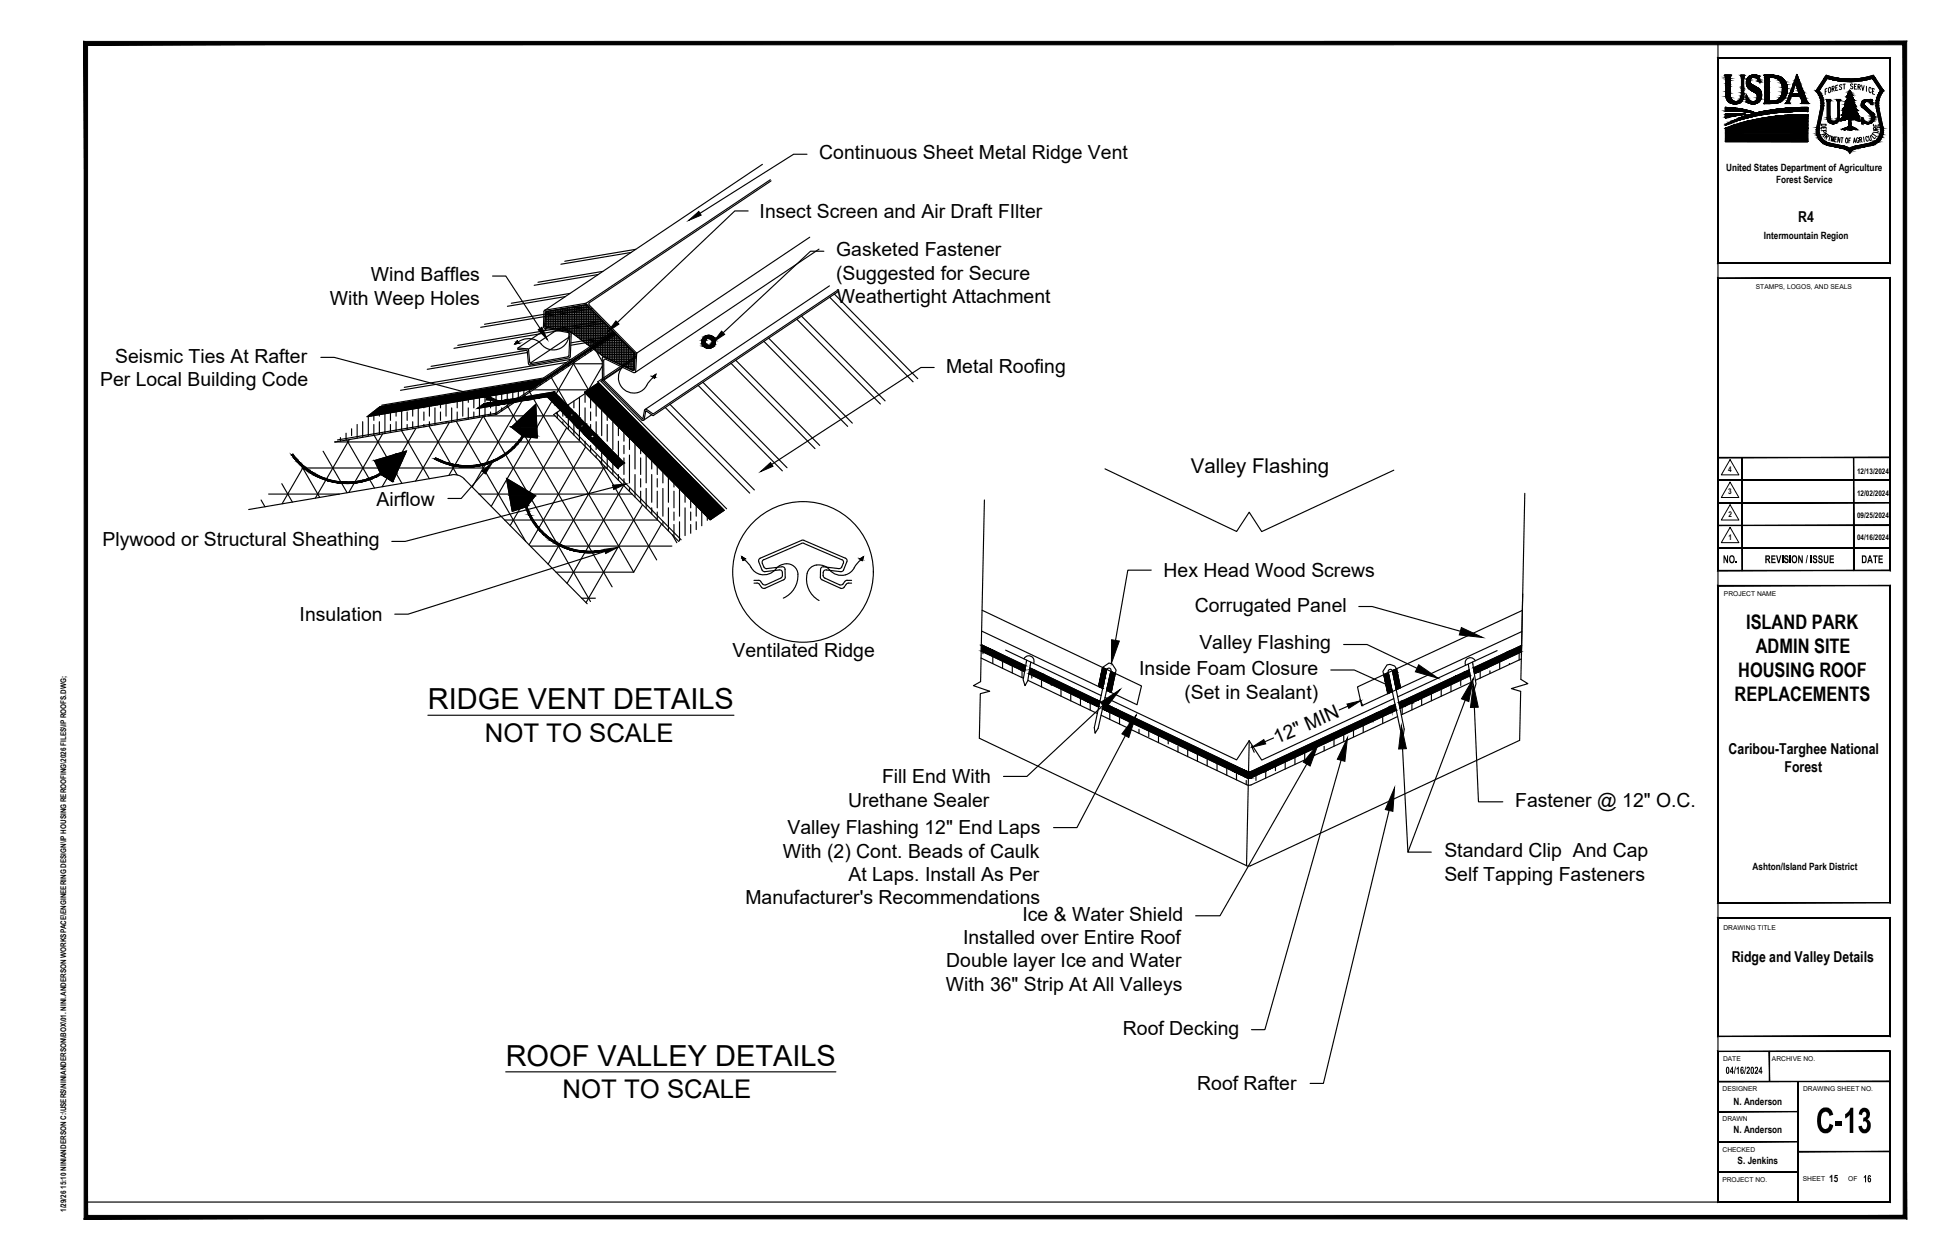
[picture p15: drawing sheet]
<svg xmlns="http://www.w3.org/2000/svg" width="432mm" height="279mm" viewBox="0 0 432 279" stroke-linecap="round" stroke-linejoin="round" font-family="sans-serif">
<defs><g id="words">
<text font-size="8.9" x="402.5" y="251.2">C-13</text>
<g font-size="6.4">
<text x="94.8" y="157.2">RIDGE VENT DETAILS</text>
<text x="112.1" y="236.3">ROOF VALLEY DETAILS</text>
</g>
<g font-size="5.7">
<text x="107.5" y="164.5">NOT TO SCALE</text>
<text x="124.7" y="243.5">NOT TO SCALE</text>
</g>
<text font-size="4.5" x="263.9" y="104.8">Valley Flashing</text>
<g font-size="4.4">
<text x="387.1" y="139.5">ISLAND PARK</text>
<text x="389.2" y="144.8">ADMIN SITE</text>
<text x="384.5" y="155.5">REPLACEMENTS</text>
<text x="385.3" y="150.2">HOUSING ROOF</text>
</g>
<g font-size="4.3">
<text x="181.6" y="35.3">Continuous Sheet Metal Ridge Vent</text>
<text x="168.4" y="48.3">Insect Screen and Air Draft FIlter</text>
<text x="185.4" y="56.9">Gasketed Fastener</text>
<text x="82.2" y="62.4">Wind Baffles</text>
<text x="185.3" y="62">(Suggested for Secure</text>
<text x="73.1" y="67.5">With Weep Holes</text>
<text x="185.5" y="67.2">Weathertight Attachment</text>
<text x="25.5" y="80.4">Seismic Ties At Rafter</text>
<text x="209.7" y="82.6">Metal Roofing</text>
<text x="22.2" y="85.6">Per Local Building Code</text>
<text x="83.5" y="112.1">Airflow</text>
<text x="22.7" y="121.2">Plywood or Structural Sheathing</text>
<text x="257.9" y="128">Hex Head Wood Screws</text>
<text x="66.4" y="137.7">Insulation</text>
<text x="264.8" y="135.6">Corrugated Panel</text>
<text x="162.3" y="145.7">Ventilated Ridge</text>
<text x="252.5" y="149.7">Inside Foam Closure</text>
<text x="265.9" y="144">Valley Flashing</text>
<text x="262.6" y="154.9">(Set in Sealant)</text>
<text x="283" y="165" transform="rotate(-23 283 165)">12&quot; MIN</text>
<text x="195.5" y="173.7">Fill End With</text>
<text x="188" y="178.9">Urethane Sealer</text>
<text x="335.9" y="178.9">Fastener @ 12&quot; O.C.</text>
<text x="174.6" y="185">Valley Flashing 12&quot; End Laps</text>
<text x="173.5" y="190.2">With (2) Cont. Beads of Caulk</text>
<text x="320.2" y="190.1">Standard Clip And Cap</text>
<text x="188.1" y="195.3">At Laps. Install As Per</text>
<text x="320.2" y="195.3">Self Tapping Fasteners</text>
<text x="165.2" y="200.5">Manufacturer's Recommendations</text>
<text x="213.5" y="209.4">Installed over Entire Roof</text>
<text x="226.6" y="204.2">Ice &amp; Water Shield</text>
<text x="209.8" y="214.5">Double layer Ice and Water</text>
<text x="209.7" y="219.7">With 36&quot; Strip At All Valleys</text>
<text x="248.9" y="229.5">Roof Decking</text>
<text x="265.4" y="241.8">Roof Rafter</text>
</g>
<g font-size="4">
<text x="403.2" y="32.1">R</text>
<text x="413.5" y="32.1">L</text>
</g>
<g font-size="3.5">
<text x="402.5" y="30.7">P</text>
<text x="402.5" y="31.4">A</text>
<text x="413.8" y="31.4">T</text>
<text x="414.2" y="30.7">U</text>
</g>
<g font-size="3.3">
<text x="398.6" y="49.2">R4</text>
<text x="383.2" y="167.2">Caribou-Targhee National</text>
<text x="395.6" y="171.2">Forest</text>
<text x="383.9" y="213.3">Ridge and Valley Details</text>
</g>
<g font-size="3.1">
<text x="402.5" y="29.3">D</text>
<text x="402.5" y="30">E</text>
<text x="414.2" y="30">R</text>
<text x="414.2" y="29.3">E</text>
</g>
<g font-size="2.8">
<text x="381.9" y="124.9">NO.</text>
<text x="391.2" y="124.9">REVISION / ISSUE</text>
<text x="412.6" y="124.9">DATE</text>
</g>
<g font-size="2.5">
<text x="382.5" y="238.1">04/16/2024</text>
<text x="413" y="262.2">16</text>
</g>
<g font-size="2.2">
<text x="382.6" y="37.9">United States Department of Agriculture</text>
<text x="393.7" y="40.5">Forest Service</text>
<text x="391" y="52.9">Intermountain Region</text>
<text x="388.5" y="192.9">Ashton/Island Park District</text>
<text x="384.3" y="244.9">N. Anderson</text>
<text x="384.3" y="251.3">N. Anderson</text>
<text x="385.2" y="258.1">S. Jenkins</text>
<text x="405.5" y="262.2">15</text>
</g>
<g font-size="1.8">
<text x="383.1" y="104.6">4</text>
<text x="383.1" y="109.6">3</text>
<text x="383.1" y="114.6">2</text>
<text x="383.2" y="119.6">1</text>
</g>
<g font-size="1.7">
<text x="411.6" y="105.1">12/13/2024</text>
<text x="411.6" y="110">12/02/2024</text>
<text x="411.6" y="114.8">09/25/2024</text>
<text x="411.6" y="119.7">04/16/2024</text>
<text x="14.6" y="263.7" transform="rotate(-90 14.6 263.7)">15:10 NINIANDERSON C:\USERS\NINIANDERSON\BOX\01. NINI.ANDERSON WORKSPACE\ENGINEERING DESIGN\IP HOUSING REROOFING\2026 FILES\IP ROOFS.DWG;</text>
<text x="14.6" y="268.8" transform="rotate(-90 14.6 268.8)">1/29/26</text>
</g>
<g font-size="1.5">
<text x="389.2" y="64.1">STAMPS, LOGOS, AND SEALS</text>
<text x="382.1" y="132.2">PROJECT NAME</text>
<text x="382" y="206.3">DRAWING TITLE</text>
<text x="381.9" y="235.2">DATE</text>
<text x="392.8" y="235.4">ARCHIVE NO.</text>
<text x="381.8" y="241.9">DESIGNER</text>
<text x="399.7" y="242">DRAWING SHEET NO.</text>
<text x="381.8" y="248.5">DRAWN</text>
<text x="381.8" y="255.4">CHECKED</text>
<text x="381.8" y="262.1">PROJECT NO.</text>
<text x="399.6" y="261.9">SHEET</text>
<text x="409.7" y="261.9">OF</text>
</g>
</g></defs>
<!-- layer: _FS-VIEW-VPRT -->
<g fill="none" stroke="#000" stroke-width=".25">
<path d="M19 9.6h361.8v257h-361.8zM169 36.4l-48.2 32.4M170.8 39.9l-40.8 27.3-9.2 1.6-.2 .3M178.9 34.2h-3l-20.7 13.1M139.9 56l-15.6 2.6M140.9 55.3l-15.7 2.6M165.8 46.8h-2.9l-26 24.7M170.9 40.1l-40.3 27M179.5 52.6l-38.4 25.7M181.5 55.2l-40.7 27.4M182.6 55.7h-2.9l-19.4 18.1M71.1 79.2h3l33.8 9"/>
<path d="M109.2 61.2h2.9l7.6 11.6M114.7 75.6l.3 .5-.9 .2zM114.8 77.2l2.1 .1 .3 .3M116.7 77.7l-21.2 3.5M116.9 78.2l-22.2 3.7M117.2 77.6l.2 2.7 .4 .3M119 75.5a4 4 0 0 0-4.1 .3M119 75.5l1 .8M120.6 69.1l-.1 3.4 .2 .3M120.7 72.8l5.5 1 .1 .3-.2 4.9-.2 .1-8.1 1.5M120.8 72.1h13.7M120.8 72.2l.3 .3 5.3 1 7.4 5.6 6.7 3 .2-3.7-10.7-10.8-9.1 1.6-.1 3.3 5.8 1.1h9.4"/>
<path d="M120.8 71.3h12.9M120.8 72.4h14.1M120.9 70.5h12.1M120.9 70.9h12.4M120.9 70.1h11.7M120.9 69.7h11.3M120.9 69.3h10.9M121.2 72.9l-6.4 4.3v.3l2 .3 .4 2.9 .3 .2M121.2 69.1v3.5M121.6 69v3.6M122 69v3.7M122 69h9.4"/>
<path d="M122.4 68.9v3.9M122.6 72.8h12.7M122.7 68.8v4.1M123.1 68.8v4.1M123.2 73.3l-6.1 4.1M123.5 68.7v4.3M123.9 68.6v4.4M124.7 68.5v4.7M124.7 73.2h11M125.1 68.4v4.9M125.3 65.8l-12.8 2.1M125.4 68.4v4.9"/>
<path d="M125.8 68.3v5.1M126 73.3a3.4 3.4 0 0 1-1.8 3.9 3.4 3.4 0 0 1-4.2-.9M126.2 79.4l-8.7 1.5M126.2 68.2v5.3M126.3 74.7l-8.8 5.8M126.3 65.1l-13 2.1M126.4 73.5l.2 .3-.2 5.3-.2 .3M126.4 68.2h4.3M126.6 68.2v5.4M126.6 79.7l-37 6.2M126.7 80h.6M126.8 79.9h.6"/>
<path d="M126.9 79.8h.6M127 68.1v5.9M127 74h9.4M127.1 79.8h.5M127.2 79.7h.5M127.3 79.6h.5M127.4 68v6.2M127.4 79.5h.6M127.5 74.4h9.3M127.5 79.4h.6M127.6 79.4h.6M127.7 79.3h.6"/>
<path d="M127.7 68v6.5M127.9 79.2h.5M128 79.1h.5M128 74.7h9.2M128.1 79.1h.6M128.1 67.9v6.9M128.2 79h.6M128.3 78.9h.6M128.4 78.8h.6M128.4 79.2v.4M128.5 67.8v7.3h9M128.5 78.8h.6"/>
<path d="M128.7 67.8h1.6M128.7 78.7h.5M128.8 78.6h.5M128.9 78.5h.6M128.9 67.8v7.6M129 78.4h.6M129 75.5h8.9M129.1 78.4h.6v.3M129.2 78.3h.6M129.3 67.7v8M129.3 78.2h.6M129.5 78.1h.5"/>
<path d="M129.5 75.9h8.8M129.6 78.1h.5M129.7 67.6v8.4M129.7 78h.6M129.8 77.9h.6M129.9 77.8h.6M130 67.6v8.7h8.7M130 77.7h.6M130.2 77.7h.5M130.2 67.6l10.5 10.8M130.2 67.6l-.3-.1-8.8 1.5-.2 .3-.1 2.9M130.3 77.6h.5"/>
<path d="M130.4 77.5h.5M130.4 68v8.6M130.5 77.4h.6M130.6 76.7h8.5M130.6 68l-23.2 3.9M130.6 67.6l10.4 10.6M130.6 77.4h.6M130.6 67.1l-.1 .3 .1 .2M130.7 77.3h.6M130.8 68.3v8.6M130.9 77.2h.5M130.9 77.5v.4"/>
<path d="M131 77.1h.5M131.1 77h8.3M131.1 68.6h-6.9l.1 4.5M131.1 77.1h.5M131.2 77h.5M131.2 68.7v8.5M131.3 76.9h.6M131.4 68.4l-24.8 4.2M131.4 76.8h.6M131.5 76.8h.6M131.6 77.4h8.2M131.6 69.1v8.3"/>
<path d="M131.7 76.7h.5M131.8 76.6h.5M131.9 76.5h.5M132 69.5v8.2M132 76.4h.5M132.1 77.8h8.1M132.1 76.4h.6M132.1 76.7v.4M132.2 77.9l1.3 2.3M132.3 76.2h.6M132.4 69.9v8.1M132.5 76.1h.5"/>
<path d="M132.6 76.1h.5M132.6 60.9l-14.2 2.4M132.6 78.2h8M132.7 76h.5M132.8 70.3v8M132.9 75.5l-6.4 1.1M132.9 75.8h.6M133 75.8h.6M133.1 78.6h7.6M133.1 75.7h.6M133.1 70.7v7.9M133.3 75.6h.5"/>
<path d="M133.4 75.5h.5M133.4 75.9v.4M133.5 75.4h.5M133.5 71.1v7.8M133.6 75.4h.6M133.6 79h7.1M133.6 71.2l-32.1 5.4M133.6 60.2l-14.3 2.4M133.7 75.3h.6M133.8 75.2h.6M133.9 71.4v7.7M133.9 74.8l-7.4 1.2"/>
<path d="M133.9 79.2l6.3 2.9h.3l.1-.2M134 79.2h-.3l-.2 .2 .1 5 8.7 8.8M134.1 75.1h.5v.3M134.1 71.6l-33.5 5.6M134.1 71.7h-13.3v.7M134.2 75h.5M134.3 71.8v7.5M134.3 74.9h.6M134.4 79.4h6.3M134.4 74.8h.6M134.6 74.7h.6M134.7 72.2v7.3"/>
<path d="M134.7 74.6h.6M134.9 74.5h.5M135 74.4h.5M135.1 72.6v7.1M135.2 79.8h5.4M135.2 74.3h.6M135.3 74.2h.6M135.4 73v6.9M135.4 74.1h.6M135.6 74.1h.5M135.8 73.9h.5l-14.9 10M135.8 73.4v6.6"/>
<path d="M135.8 74.2v.4M135.9 73.8h.4M135.9 73.4l-15.4 10.4-35.9 6.1M136 73.7l.2 .1v6.4M136.1 73.7l-18.3 12.3-35.9 6h1.9M136.6 74.1l-26.6 17.8-35.8 6.1M136.6 74.2v6.2M137 74.5v6.1M137.4 75v5.7M137.8 75.3v5.6M138.1 75.7v5.4M138.5 76.1v5.2"/>
<path d="M138.9 76.5v4.9M139.3 76.9v4.7M139.7 77.3v4.5M140.1 77.7v4.3M140.4 78.1v4M140.7 78.3l-.1 3.6M141.1 78.2l-.2 4.2-.3 .2-6.3-2.9h-.3l-.2 .2 .2 4.5M141.1 79.2l-7.9 5.3 27.9 28.3M141.1 78.9l-8.6 5.8 28 28.5h-5.2M156.2 74.6l.1 .2M156.5 74.9l.1 .2M157.8 76.2l.1 .2"/>
<path d="M157.9 74.6l.4 .4M158.1 76.6l.1 .1M163.1 79.9l18.6 18.9M169.3 75.7l18.6 18.9M170.4 75l18.5 18.8M176.6 70.8l18.6 18.8M177.7 70.1l18.5 18.8M183.9 63.4l-40.9 27.4M183.9 65.9l18.5 18.8M185 65.2l18.4 18.8M185.6 64.4l-40.8 27.4-1.5-1M185.7 64.7l-40.9 27.5-1.6-1.1-.4 1.9-.2 .2-.3-.1"/>
<path d="M74.2 98h.1M74.3 98h54.4M75.5 97v.8M76.7 96.1v1.5M76.9 97.6l6.1 10.6M77.4 97.5l-7.5 12.9M77.9 95.1v1.5M79.2 94.1v3.1M80.4 93.5v3.5M81.4 92.4h.1M81.5 92.3h.4M81.6 92.2h.8"/>
<path d="M81.6 92.4v4.2M81.7 92.2h1.1l.1 1M81.8 92.1h1.5M82 91.9h.4M82.1 91.8h2.6M82.2 91.8h3M82.3 91.7h1.5M82.4 91.6h3.7M82.4 91.9h1.8M82.5 91.5h4M82.5 91.4l4.5 .1M82.7 91.4h4.7"/>
<path d="M82.7 91.3h3.4M82.8 91.2h5.5M82.9 94.1v2.4M82.9 96.5l6.2 10.7M83 91.1h5.8M83 91.1h4.4M83.1 91h6.6M83.2 90.9h7M83.3 90.8h7.3M83.4 90.8h7.7M83.5 90.7h8M83.6 90.6h8.4"/>
<path d="M83.7 90.5h8.8M83.7 91.7h1.9M83.8 90.4h7.3M83.9 90.4h9.5M84 90.3h9.9M84.1 91.9v.4M84.1 93.5v2.8M84.1 90.2h10.2M84.4 90.1h10.4M84.8 96.2l-7.5 13M84.8 90.1h10.4M85.3 90h10.4"/>
<path d="M85.3 91.7v4.4M85.7 89.9h10.4M86 91.3h1.9M86.2 89.8h10.4M86.6 91.5v1.7M86.6 94.1v1.8M86.7 89.7l10.3 .1M87.1 89.7h10.4M87.4 91.1h1.9M87.6 89.6h10.4M87.8 91.3v1M87.8 93.5v2.2"/>
<path d="M88.1 89.5h10.3M88.5 89.5h10.4M89 89.4h10.3M89 95.5l6.2 10.7M89 91.1v4.4M89.4 89.3h10.4M89.9 89.2h10.4M90.3 91.4v1.8M90.3 94.1v1.2M90.3 89.1h8.6M90.8 89.1h10.4M91.1 90.5h1.8"/>
<path d="M91.2 89h10.4M91.5 90.7v1.6M91.5 93.5v1.6M91.7 88.9h8.6M92.2 88.8h10.4v3.5M92.2 94.9l-7.5 13M92.6 88.8h10.4M92.7 90.5v4.3M93.1 88.7h10.4M93.5 88.6h10.4M94 90.3v.1M94 91.4v1.8"/>
<path d="M94 94.1v.6M94 88.5h8.6M94.5 88.5h10.3M94.9 88.4h10.4M95.1 94.4l6.2 10.9M95.2 90.1v2.2M95.2 93.5v.9M95.4 88.3h8.5M95.8 88.2h10.4M96.3 88.1h10.4M96.4 90.4v3.8M96.8 88.1h10.3"/>
<path d="M97.2 88h10.4M97.6 89.7v.7M97.6 91.4v1.8M97.7 87.9h10.3M98.1 87.8h10.4M98.6 87.8h10.4M98.8 89.2h1.9M98.9 89.5v2.8M98.9 93.5v.3M99 87.7h10.4M99.5 87.6h10.4M99.6 93.7l-7.5 13"/>
<path d="M99.9 87.5h10.4M100.1 90.4v3.2M100.2 88.9h1.9M100.4 87.4l10.4 .1M100.9 87.4h10.4M101.1 93.4l15.4 26.6M101.3 87.3h10.4M101.3 89v1.4M101.3 91.4v1.8M101.8 87.2h10.4M102.2 87.1h10.4M102.5 88.5h1.9"/>
<path d="M102.7 87.1h10.4M103.2 87h10.3M103.6 86.9h10.4M103.8 88.6v.6M103.8 90.4v2.6M103.9 88.3h1.8M104.1 86.8h10.3M104.5 86.8h10.4M105 86.7h10.4M105 88.4v2M105 91.4v1.4M105.5 86.6h10.3"/>
<path d="M105.8 90.6l1.6-1.1 15.5-2.6 15.4 15.8-1.4 1.1-15.6-15.8zM105.9 86.5h10.4M106.3 88.2v2M106.3 90.5v1.8M106.4 86.4h10.4M106.8 86.4h8.6M107 92.4l-7.5 13M107.2 92.4l23.7 41M107.3 86.3h10.4M107.5 88v1.2M107.5 90.4v1.9M107.7 86.2h10.3"/>
<path d="M108.1 92.2h14.9M108.2 86.1h8.6M108.6 86.1h9.6M108.7 87.8v1.5M108.7 90.1v.3M108.7 91.4v.7M109.1 86h9.2M109.6 85.9h8.8M110 89.9v2M110 87.6v1.5M110 85.8h8.6l-8.7 5.9-35.1 5.9M110.5 85.7h7.6"/>
<path d="M111 85.7h7.8M111.2 87.4v1.5M111.2 90.4v.7M111.4 85.6h7.5M111.9 85.5h6.6M112.3 85.4h6.8M112.4 87.2v1.5M112.4 89.5v.8M112.6 90.2l23.1 39.9M112.8 85.4h6.4M113.2 85.3h6.2M113.7 87v1.5"/>
<path d="M113.7 89.2v.3M113.7 85.2h5.8M114.2 85.1h4.8M114.6 85.1h5.1M114.7 88.3h.1M114.9 86.8v1.4M115.1 85h4.7v.3M115.3 86.4h1.9M115.5 84.9h4.4M115.7 88.9l-11 19.1M116 84.8h4M116.1 86.7v1.1"/>
<path d="M116.4 84.8h3.7M116.5 87.6l-.3 .4M116.7 86.1h1.4M116.9 84.7h3.4M117.3 84.6h3.1M117.4 86.3v.7M117.4 87l.5 .8M117.8 84.5h2.7M118.1 85.8h.6M118.2 86.4h16M118.3 84.4l2.3 .1M118.3 88.5l22.2 38.4 6.1-10.7"/>
<path d="M118.4 85.5h.6M118.6 85.8v.4M118.7 84.4h2M119 85.2h.6M119.2 84.3h1.6M119.7 84.2h1.2M120.1 84.1h1M120.6 84.1h.6M120.7 84l-36.5 6.2M120.8 84h.5M120.9 83.9h.5M121 83.8h.5"/>
<path d="M121.1 84.2v.3M121.1 83.8h.5M121.2 83.7h.6M121.3 83.6h.6M121.4 83.9l-3.5 2.4-36.6 6.1M121.4 83.5h.6M121.6 83.4h.5M121.7 83.4h.5M121.8 83.3h.5M121.9 83.2h.5M122 83.1h.6M122.1 83.1h.6"/>
<path d="M122.2 83.7l3.6 6.2M122.2 83h.6M122.3 83.3v.4M122.3 89l-13.4 23.3M122.4 82.9h.5M122.5 82.8h.5M122.6 82.8h.5M122.7 82.7h.6M122.8 82.6h.6M122.9 86.9l-1.6 1.1M122.9 82.5h.6M123 82.4h.6"/>
<path d="M123.2 82.4h.5M123.3 82.3h.5M123.3 91.6l27.7 28.1M123.4 82.2h.5M123.5 82.1h.6M123.5 82.5v.4M123.5 91.4v1.3M123.6 82.1h.6M123.7 82h.6M123.8 81.9h.6M124 81.8h.5M124.1 81.7h.5"/>
<path d="M124.2 81.7h.5l.1 .3M124.3 81.6h.6M124.4 81.5h.6M124.5 81.4h.6M124.7 81.4h.5M124.8 81.3h.5M124.8 91.5v.8M124.8 93.5v.5M124.9 81.2h.5M125 81.1h.5M125.1 81.1h.6M125.2 81h.6"/>
<path d="M125.3 80.9h.6M125.5 80.8h.5M125.6 80.8h.5M125.6 80.4l-36.8 6.2M125.6 94.8l-12.5 21.8M125.7 80.7h.5M125.8 80.6h.5M125.9 80.5h.6M126 80.9v.3M126 92.7v2.5M126 80.5h.6M126.2 80.4h.5"/>
<path d="M126.3 80.3h.5M126.4 80.2h.5M126.5 80.1h.5M126.6 80.1h.5M126.8 80.7h6.7M127 80.5l3.5 5.9h3.7M127.2 80v.4M127.2 88.9v1.5M127.2 94.1v2.4M127.3 80.3l-4 7.1M128.4 88.1v4.2M128.4 95.2v2.5"/>
<path d="M129.6 87h5.1M129.6 86.9h5.1M129.6 87.1h5.2M129.7 87.3v1.9M129.7 90.4v3.5M129.7 96.5v.1M129.7 97.8v1.2M129.7 87.1h5.2M129.8 86.8h4.8M129.8 99.1l-12.5 21.7M129.9 86.8h4.6M129.9 87.3h5.2"/>
<path d="M129.9 87.4h5.2M130 86.7h4.5M130 87.5h5.2M130.1 87.5h5.2M130.1 86.6h4.3M130.2 87.6h5.2M130.2 86.5h4.1M130.2 87.7h5.2M130.3 87.8h5.2M130.4 87.8h5.2M130.5 87.9h5.2M130.6 88h5.1"/>
<path d="M130.6 86.3h3.5M130.6 88.1h5.2M130.7 86.2h3.3M130.7 88.1h5.2M130.8 88.2h5.2M130.8 86.1h3.1M130.9 88.3h5.1M130.9 86.1h2.9M130.9 88.3v2.1M130.9 91.4v1.8M130.9 94.1v1M130.9 96.6v.4"/>
<path d="M130.9 97.7v.1M130.9 98.8v1.4M130.9 88.4h5.2M131 88.5h5.2M131 86h2.8M131.1 88.5h5.2M131.1 85.9h2.6M131.1 88.6h5.3M131.2 88.7h5.2M131.3 85.8h2.3M131.3 88.8h5.2M131.4 85.8h2.1"/>
<path d="M131.4 88.8h5.2M131.5 88.9h5.2M131.5 85.7h2M131.5 89h5.2M131.6 85.6h1.8M131.6 89.1h5.2M131.7 89.2h5.2M131.7 85.5h1.6M131.8 89.2h5.1M131.8 85.4h1.4M131.8 89.3h5.2M131.9 89.4h5.2"/>
<path d="M132 85.4h1.2M132 89.5h5.2M132.1 85.3h1M132.1 89.5h5.2M132.1 93.5v2.9M132.1 99v.7M132.2 85.2h.8M132.2 89.7h5.2M132.3 85.2h.6M132.3 89.8h5.2M132.4 89.8h5.2M132.4 85.1h.5"/>
<path d="M132.4 89.9h5.2M132.5 90h5.2M132.5 85h.3M132.6 90.1h5.2M132.6 84.9h.1M132.7 90.1h5.2M132.7 84.9l-3.1 2.1 27.8 28.3M132.8 90.2h5.1M132.8 90.3h5.2M132.9 90.4h5.2M132.9 85.1l-2.9 1.9 27.7 28.1h-.5M133 90.5h5.2"/>
<path d="M133.1 90.5h5.1M133.1 90.6h5.2M133.2 90.7h5.2M133.3 90.8h5.2M133.4 90.9v5.7M133.4 90.9h5.2M133.5 91h5.2M133.5 81.2l-3 5.1M133.6 91.1h5.2M133.7 91.1h5.2M133.7 91.2h5.2M133.8 91.3h5.2"/>
<path d="M133.9 91.4h5.2M133.9 84.4l8.6 8.5 .4-1.9 .1-.2h.3M134 91.5h5.1M134 91.5h5.2M134.1 91.6h5.2M134.2 91.7h5.2M134.3 91.8h5.1M134.3 91.8h5.2M134.4 91.9h5.2M134.5 92h5.2M134.6 94.1v3.7M134.6 98.8h.1"/>
<path d="M134.6 92.2h5.2M134.7 92.2h5.2M134.8 92.3h5.2M134.9 92.4h5.2M135 92.5h5.1M135 87.2h-5.2l-7.1 4.7 27.8 28.2M135 92.5h5.2M135.1 92.6h5.2M135.2 92.7h5.2M135.3 92.8h5.1M135.3 92.8h5.2M135.4 92.9h5.2"/>
<path d="M135.5 93h5.2M135.6 93.1h5.1M135.6 93.2h5.2M135.7 93.2h5.2M135.8 93.3h5.2M135.8 93.5v6.2M135.9 93.4h5.2M135.9 93.5h5.2M136 93.5h5.2M136 80.1h4.6M136.1 93.6h5.2M136.2 93.7h5.2"/>
<path d="M136.2 93.8h5.2M136.3 93.9h5.2M136.4 93.9h5.2M136.5 94h5.1M136.5 94.1h5.2M136.6 94.1h5.2M136.7 94.2h5.2M136.8 94.3h5.2M136.8 94.4h5.2M136.9 80.5h3.7M136.9 94.5h5.2M137 94.5h5.2"/>
<path d="M137.1 97.8v3.6M137.1 94.7h5.2M137.2 94.8h5.2M137.3 94.8h5.2M137.3 89.6h-5.2v2.7M137.4 94.9h5.2M137.5 95h5.1M137.5 95.1h5.2M137.6 95.1h5.2M137.7 95.2h5.2M137.7 80.9h2.8M137.8 95.3h5.1"/>
<path d="M137.8 81.6a3.4 3.4 0 0 0 .9 5.1 3.4 3.4 0 0 0 4.9-1.7l1.3-1.3M137.8 95.4h5.2M137.9 95.5h5.2M138 95.5h5.2M138 95.6h5.3M138.1 81.4l-4.2 2.9M138.1 95.7h5.2M138.2 95.8h5.2M138.3 95.8h5.2M138.3 95.9v1.9M138.3 98.8v1.8M138.3 81.1l.2 .1"/>
<path d="M138.4 95.9h5.2M138.4 96h5.2M138.5 96.1h5.2M138.6 96.2h5.2M138.6 81.3h1.9M138.7 96.2h5.1M138.7 96.3h5.2M138.8 96.4h5.2M138.9 96.5h5.2M139 96.5h5.2M139 96.6h5.2M139.1 96.7h5.2"/>
<path d="M139.2 96.8h5.2M139.3 96.8h5.2M139.3 96.9h5.2M139.4 80.4l.1 .1M139.4 97h5.2M139.4 81.7h1.1M139.6 97.2h5.2M139.7 97.2h5.1M139.7 97.3h5.2M139.8 92.1h-5.2v1.1M139.8 97.4h5.2M139.9 97.5h5.2"/>
<path d="M140 97.5h5.1M140 97.6h5.2M140.1 97.7h5.2M140.2 97.8h5.2M140.3 97.9h5.1M140.3 81.3l.1 .2M140.3 82.1h.2M140.3 97.9h5.2M140.4 98h5.2M140.5 98.1h5.2M140.6 98.1h5.2M140.6 98.2h5.2"/>
<path d="M140.7 98.3h5.2M140.9 98.5h5.1M140.9 98.5h5.2M141 98.6h5.2M141.1 98.7h5.2M141.2 98.8h5.1M141.2 98.8h5.2M141.3 98.9h5.2M141.4 99h5.2M141.5 99.1h5.2M141.5 99.2h5.2M141.6 99.2h5.2"/>
<path d="M141.7 99.3h5.2M141.8 99.4h5.2M141.9 99.5h5.1M141.9 99.5h5.2M142.1 99.7h5.2M142.2 99.8h5.1M142.2 99.8h5.2M142.3 94.6h-5.2v2M142.3 99.9h5.2M144.5 92l-1.8 1.1M144.6 83.5l.8-.5-.3 .9zM144.7 97.1h-5.2v2.6"/>
<path d="M146 98.4h-5.2v5.6M147.2 99.6h-5.2v1M147.5 90.4l18.7 18.9M148.5 89.7l18.7 18.9M154.8 85.5l18.6 18.9M155.8 84.8l18.7 18.9M162.1 80.6l18.6 18.9M207.1 81.5h-3l-33 21.5M55.1 113l45.1-7.7 1.4 .1 1.3 .8 27.3 27.7M57.9 110.9l.8 1.5M59.5 109.6h15.7M62.5 107.3l2.3 4"/>
<path d="M64.9 100.7l-.2 .2a15 15 0 0 0 19.8 4.3l2.6 1.6 3-6.8-7.1 2.1 1.3 2.8M64.9 100.7a14.7 14.7 0 0 0 19.4 4.2M66.9 103.8h67.5M67 103.7l3.9 6.6M67.3 103.4l-4.8 8.3M71.6 100.1l5.3 9.2M96.6 101.5a14.7 14.7 0 0 0 19.2-4.9l-2.4-1.9 5.4-5.1 .3 7.5-3.1-.3a15 15 0 0 1-19.6 5zM106.2 109.6h33.9M107.2 104.8l-5 5.7h-2.9M111.9 115.3h33.9M112.3 106.1l6.4 3.8-2 2.5-3.2 1zM116.7 112l-.3 .1a15 15 0 0 0 17.6 10.1"/>
<path d="M116.7 112l.1 .3M116.7 112a14.7 14.7 0 0 0 17.2 9.9v.3M132.1 100.9v.6M132.9 102.2l12.7 22M133.4 100.2v2.5M134 103.4l-12.5 21.7M134.6 101.5v2.5M135.8 102.7v2.5M135.9 108.1l-46.1 12h-3M137.1 103.7v.3M137.1 105.2v1.3M138.2 107.6l-12.5 21.8"/>
<path d="M138.3 101.5v1.1M138.3 102.7v2.5M138.3 106.2v1.5M139.5 100.9v6.2M139.5 108.3v.7M140.8 105.2v5M142 101.5v3.7M142 106.2v1.8M142 108.9v2.6M142.4 100h5.2M142.4 111.9l-12.5 21.7M142.5 100.1h5.1"/>
<path d="M142.5 100.2h5.2M142.6 100.2h5.2M142.7 100.3h5.2M142.8 100.4h5.2M142.8 100.5h5.2M142.9 100.5h5.2M143 100.6h5.2M143.1 100.7h5.2M143.2 100.8h5.1M143.2 100.9h5.2M143.2 100.9v6.2M143.2 108.3v4.4"/>
<path d="M143.3 100.9h5.2M143.4 101h5.1M143.4 101.1h5.2M143.5 101.2h5.2M143.6 101.2h5.2M143.7 101.3h5.2M143.7 101.4h5.2M143.8 101.5h5.2M143.9 101.5h5.2M144 101.6h5.2M144.1 101.7h5.1M144.1 101.8h5.2"/>
<path d="M144.2 101.9h5.2M144.3 101.9h5.2M144.4 102h5.1M144.4 102.1h5.2M144.5 102.1v1.9M144.5 105.2v6.2M144.5 112.6v1.4M144.5 102.2h5.2M144.6 102.2h5.2M144.7 102.3h5.1M144.7 102.4h5.2M144.8 102.5h5.2"/>
<path d="M144.9 102.6h5.2M145 102.6h5.2M145 102.7h5.2M145.1 102.8h5.2M145.2 102.8h5.2M145.3 102.9h5.2M145.3 103h5.2M145.4 103.1h5.2M145.5 103.2h5.2M145.6 103.2h5.1M145.6 103.3h5.2M145.7 103.4v1.8"/>
<path d="M145.7 106.2v1.8M145.7 108.9v3.7M145.7 113.5v1.7M145.7 103.4h5.2M145.8 103.5h5.2M145.9 103.5h5.2M145.9 103.6h5.2M146 103.7h5.2M146.1 103.8h5.2M146.2 103.8h5.2M146.2 103.9h5.2M146.3 104h5.2"/>
<path d="M146.4 104.1h5.2M146.5 104.2h5.2M146.6 104.2h5.1M146.6 104.3h5.2M146.7 104.4h5.2M146.8 104.5h5.2M146.9 104.5h5.1M146.9 108.3v6.2M146.9 115.7v.8M147 104.7h5.2M147.1 104.8h5.2M147.2 104.9h5.1"/>
<path d="M147.2 104.9h5.2M147.3 105h5.2M147.4 105.1h5.2M147.5 105.2h5.2M147.6 105.3h5.2M147.7 105.4h5.2M147.8 105.5h5.2M147.8 105.6h5.2M147.9 105.6h5.2M148 105.7h5.2M148.1 105.8h5.1M148.1 105.9h5.2"/>
<path d="M148.2 105.9v5.5M148.2 112.6v5.1M148.2 105.9h5.2M148.3 106h5.2M148.4 106.1h5.2M148.4 106.2h5.2M148.5 106.2h5.2M148.6 106.3h5.2M148.7 106.4h5.2M148.8 106.5h5.1M148.8 106.6h5.2M148.9 106.6h5.2"/>
<path d="M149 106.7h5.2M149 118.6l1 1.8M149.1 106.8h5.1M149.1 106.8h5.2M149.2 106.9h5.2M149.3 107h5.2M149.4 107.1h5.1M149.4 107.1v.9M149.4 108.9v3.7M149.4 113.5v1.9M149.4 116.3v2.7M149.4 107.2h5.2"/>
<path d="M149.5 107.3h5.2M149.6 107.3h5.2M149.7 107.4h5.2M149.7 107.5h5.2M149.8 107.5h5.2M149.9 107.6h5.2M150 107.7h5.2M150.1 107.8h5.1M150.1 107.9h5.2M150.2 107.9h5.2M150.3 108h5.1M150.3 108.1h5.2"/>
<path d="M150.4 108.2h5.2M150.5 108.2h5.2M150.6 108.3h5.2M150.6 115.7v4.2M150.7 108.5h5.2M150.8 108.5h5.2M150.9 108.6h5.2M151 108.7h5.1M151 108.8h5.2M151.1 108.9h5.2M151.2 108.9h5.2M151.3 109h5.1"/>
<path d="M151.3 109.1h5.2M151.4 109.2h5.2M151.5 109.2h5.2M151.6 109.3h5.1M151.6 109.4h5.2M151.7 109.5h5.2M151.8 109.6h5.2M151.8 109.6v1.8M151.8 112.6v6.2M151.9 109.6h5.2M151.9 109.7h5.2M152 109.8h5.2"/>
<path d="M152.1 109.9h5.2M152.1 104.6h-5.2v2.5M152.2 109.9h5.2M152.2 110h5.2M152.3 110.1h5.2M152.4 110.2h5.2M152.5 110.2h5.1M152.5 110.3h5.2M152.6 110.4h5.2M152.7 110.5h5.2M152.8 110.6h5.2M152.9 110.7h5.2"/>
<path d="M153 110.8h5.2M153.1 110.9h5.2M153.1 110.9v1.7M153.1 113.5v1.9M153.1 116.3v2M153.2 111h5.2M153.3 111.1h5.2M153.4 111.2h5.2M153.5 111.3h5.1M153.5 111.3h5.2M153.6 111.4h5.2M153.7 111.5h5.2"/>
<path d="M153.8 111.5h5.1M153.8 111.6h5.2M153.9 111.7h5.2M154 111.8h5.2M154.1 111.9h5.2M154.2 112h5.2M154.3 112.1h5.2M154.3 112.1v2.4M154.3 115.7v1.7M154.4 112.2h5.2M154.5 112.3h5.2M154.6 112.4h5.2"/>
<path d="M154.7 112.5h5.2M154.7 112.6h5.2M154.8 112.6h5.2M154.9 112.7h5.2M155 112.8h5.2M155 112.9h5.2M155.1 112.9h5.2M155.2 113h5.2M155.3 113.1h5.2M155.4 113.2h5M155.5 113.3h4.8M155.6 113.4v3.2"/>
<path d="M155.6 113.4h4.6M155.7 113.5h4.4M155.7 113.6h4.3M155.8 113.6h4.1M155.8 108.4h-5.2v6.1M155.9 113.7h3.9M156 113.8h3.7M156 113.9h3.6M156.1 113.9h3.3M156.2 114h3.1M156.3 114.1h2.9M156.3 114.2h2.8"/>
<path d="M156.4 114.3h2.6M156.5 114.3h2.4M156.6 114.4h2.1M156.6 114.5h2M156.7 114.6h1.8M156.9 114.7h1.4M157 114.8h1.2M157 114.9h1.1M157.1 114.9h.9M157.2 115h.6M157.3 115.2h.3M157.4 115.3h.1"/>
<path d="M158.4 114.6h-1.6v.8M178.2 119.8l9.2 4M178.2 119.8h-.5l-9.2 4M218.2 110.9l-.8 40.3-1.6 .8 3.6 1.3-2.1 .5-.2 9.9 59.2 28.3M244.9 104l29.2 13.9 2.8-4.3 2.8 4.3 29.2-13.6M338 109.4l-.9 41.2 1.6 1-3.7 1.1 2.1 .6-.3 10.9-59.6 27.8h-.9M117.6 121.1h31.3M123.3 126.9h17.1M128.9 132.7h3.1M134.1 122.3l-43.6 13.9h-3M164.4 123.4l.8 .5-.5 .4zM164.9 124.1l1.1 .9 .5 .8"/>
<path d="M166.5 125.8a3.3 3.3 0 0 0 5.5 .3M167.1 129.3l1.1 .1 .6 .9M168.5 123.8a.62 .62 0 0 0-.3 .8l.7 1.8M168.9 126.4l.4 .3 .3 .1M169.3 124.1a.64 .64 0 0 0-.3 .8l.3 .8 .4 .4 3.6-.4M172 126.1a2.72 2.72 0 0 1 2.9-1 2.72 2.72 0 0 1 2 2.2M172.7 126.4l-3.2 .4M172.7 126.4l.5 .1 .2 .5M173.3 125.7h.4l.3 .4 .1 1.9-.4 .6M173.4 127v.6M173.4 127.6l-.3 .6-3.6 1.5-.5-.2-.7-.8h-1.2M173.7 128.6l-4.1 1.8-.3 .1-.5-.3"/>
<path d="M176.9 127.3a5.4 5.4 0 0 1-3.3 5.3M177.7 120.5l-8.4 3.6M177.7 120.5h.5M178.2 120.5l8.4 3.6M178.9 127.2a5.4 5.4 0 0 0 2.7 6M181 125.3a2.47 2.47 0 0 0-2.1 1.9M181 125.3l1.2 .1 .8 .3M182.5 127.6l.3 .6 3.3 1.5h.6l.7-.9 .4-.1M183.2 126.4l3.2 .4M183.2 126.4l-.6 .2-.1 1M186.6 124.1a.6 .6 0 0 1 .3 .8l-.3 .8-.4 .4-3.8-.4-.4 .2-.1 .4-.1 1.7 .2 .4 4.3 2.1M187 126.4l-.4 .3-.2 .1"/>
<path d="M187.1 130.2l-.5 .3-.3-.1M187.4 123.8a.62 .62 0 0 1 .3 .8M187.7 124.6l-.7 1.8M187.8 128.7h1M188.8 129.3l-1.1 .1-.6 .9M190.6 123.9l.8-.5-.3 .9zM190.9 124.1l-1 1a3.7 3.7 0 0 1-3.6 2.5 4.8 4.8 0 0 1-3-1.8l-.3-.1M217.6 139.9l26.8 12.8M217.7 135.3l35.3 16.8-1 4.2-6.7-3.2M255.2 126.4h-5.2l-2.7 15.6M301.2 134.5h2.9l19.6 5.5M337.4 135.4l-36.5 16.9 .9 4.2 35.6-16.5"/>
<path d="M337.5 131.7l-.3 13.5M217.5 145.9l9.4 4.5M217.5 144.4l9.6 4.6M217.5 143l9.9 4.6M217.9 144.6v.4M220.1 145.6v1.5M222.2 146.6v1.6M222.9 144.2l21.2 10M224.4 147.7v1.5M226.5 148.8v1.4M227 146.1a1.17 1.17 0 0 1 1.5-.6 1.17 1.17 0 0 1 .6 1.6M227.6 146.4l-.2 1.2"/>
<path d="M227.8 150.9l15.4 7.3M228.1 149.4l15.4 7.4M228.3 148.1l15.5 7.4M228.5 146.8l-.7 4.2-.6 1-.4-1.3 .6-3.1M228.7 149.7v.7M230.9 150.7v1.6M233 151.8v.2M235.2 152.8v1.6M237.3 153.8v1.6M239.5 154.9v1.5M241.7 155.9v1.6M243.5 152.2h.1"/>
<path d="M243.5 152.2l.9-4.2 1.4-1 .7 .2 .9 1.4-1.1 5M243.5 152.1h.6M243.5 152.1h.3M243.5 152h.9M243.6 151.9h1M243.6 151.9v.4M243.6 151.7h.5M243.6 151.7h.2M243.6 151.5h1M243.7 151.3h.4M243.7 151.3h.1M243.7 151.3v.7"/>
<path d="M243.7 151.2h.7M243.7 152.3h.8M243.7 151.1h.9M243.8 151v.7M243.8 152.3v.1M243.8 150.9h.3M243.8 150.9h.1M243.8 150.8h.6M243.8 150.7h.8M243.8 151h1M243.8 151.8h.8M243.8 152.3h.7"/>
<path d="M243.8 152v.4M243.9 150.4h.2M243.9 150.3h.7M243.9 151.7v.7h.5M243.9 150.2h1M244 150h.4M244 151.4v1M244 149.9h.6M244 152.5h.1M244 149.8h.9M244 149.7v.9M244 151.2v1.1"/>
<path d="M244.1 149.6h.3M244.1 149.6h.1M244.1 158.6l32.3 15.4h.9M244.1 149.5h.5M244.1 149.4h.8M244.1 149.8h.9M244.1 150h-.1v.9M244.1 150.2h.9M244.1 150.6h.8M244.1 151h.7M244.1 151.4h.6M244.1 151.8h.5"/>
<path d="M244.1 152.2h.4M244.1 150.9v1.1M244.1 149.2h.3M244.2 149.1h.4M244.2 149.1v1M244.2 150.6v1.1M244.2 152.3v.2M244.2 149h.7M244.2 148.9h1M244.2 148.7h.4M244.2 150.4v1M244.2 152v.6"/>
<path d="M244.3 148.6h.6M244.3 148.5h.9M244.3 152.6h.2M244.3 148.5v1.1M244.3 150.1v1.1M244.3 151.7v.9M244.3 148.3h.3M244.3 148.3h.1M244.3 148.2h.5v.8M244.4 157.2l32 15.3h1M244.4 148.1h.2M244.4 148.1h.3"/>
<path d="M244.4 148.5h.9M244.4 148.8h-.2v1M244.4 148.9h.8M244.4 148.2v1.1h.8M244.4 149.7h.7M244.4 150.4h-.5v.8M244.4 150.5h.5M244.4 149.8v1.1h.4M244.4 151.3h.3M244.4 151.6h-.8v.7M244.4 152.1h.1M244.4 151.4l.1 1.1"/>
<path d="M244.4 152.7h.1M244.4 148v1M244.4 149.6v1M244.4 151.2v1.1M244.5 156.4l-16.9 15.8h-5.2M244.5 148.1v.7M244.5 149.3v1.1M244.5 150.9v1.1M244.6 150.6v1.1h-.2M244.6 148.1v.4M244.6 149v1.1M244.6 151.7h.1"/>
<path d="M244.6 148.4h.7M244.6 148.8h.7M244.6 149.2h.6M244.6 149.6h.5M244.6 150h.4M244.6 150.4h.3M244.6 150.4l.1 1h-.9v-.8h1.1M244.6 150.9h.2M244.6 151.3h.1M244.6 148.1v.1M244.6 148.8v1M244.7 155.9l31.7 15.1 1 .1"/>
<path d="M244.7 148.5v1.1M244.7 150.1v1.1M244.8 148.2v1.1M244.8 149.8v1.1M244.8 149.6v1M244.9 150.4h.1M244.9 148.3h.2M244.9 148.3v.5h.4M244.9 149.6h.2M244.9 150h.1M244.9 149.3v1.1M244.9 154.6l29.2 13.9 2.8-4.2"/>
<path d="M245 149v1.1h-.6M245 148.3v.2M245 148.8v1M245.1 148.5v1M245.1 149.4h-1v1M245.2 148.7h.1M245.2 149.1h.1M245.2 148.4v.8h-.3M245.2 148.4v.4M245.3 148.4l-2.7 13 .1 1.2 .7-1.1 2.8-12.6M245.3 148.4v.1M245.3 152.9h.4"/>
<path d="M245.3 148.4a.5 .5 0 0 1 .7-.2 .5 .5 0 0 1 .2 .7M245.4 152.7h.9M245.4 152.8h.6M245.4 152.7v.4M245.4 152.5h.1M245.4 152.5h.3M245.4 153.1h.9M245.4 152.3h.9M245.4 152.7h1.1M245.4 152.9l-.1 .2M245.5 152.3h1M245.5 152h.5"/>
<path d="M245.6 151.8h.9M245.6 151.9h.7M245.6 153.2h.4M245.6 151.8v.7M245.6 153.1v.1M245.6 151.6h.4M245.6 151.7h.1M245.6 151.5h.7M245.7 152.8v.4M245.7 151.3h.1M245.7 153.3h.1M245.7 151.1h.6"/>
<path d="M245.7 151.4h1.1M245.7 151.8h1M245.7 152.1h-.2v.7M245.7 152.2h.9M245.7 152.6h.8M245.7 153h.7M245.7 152.5v.8M245.7 151h.8M245.8 151h1M245.8 150.9v.8M245.8 152.3v1M245.8 150.7h.5"/>
<path d="M245.8 150.8h.2M245.8 150.6h.7M245.9 152v1.1M245.9 150.4h.1M245.9 150.3h.4M245.9 151.7v1.1M245.9 153.4h.1M245.9 150.2h.9M246 150h.1M246 150.1h1.1M246 150.5h1M246 151.2h-.3v.8"/>
<path d="M246 151.3h.8M246 151.7h.7M246 152.1h.6M246 152.4h-.6v.7h1M246 151.4v1.1l.5 .1M246 152.9h.4M246 153.4h.4M246 153.1v.3h.4M246 158v1.5M246 149.8h.8M246 149.8h.5M246 149.7h1.1"/>
<path d="M246.1 149.6v1M246.1 151.2v1.1M246.1 152.8v.6M246.1 149.5h.2M246.1 149.4h.4M246.1 149.3h1v.5M246.1 152.5v1l.2-.1M246.1 150.9v1.1M246.2 149.1h.1M246.2 150.6v1.1M246.2 152.3v1.1M246.2 148.9h.2v.4"/>
<path d="M246.2 148.9l.1 .9M246.3 149.2h.7v.9M246.3 149.6h.9M246.3 149.9h-.3v1h.9M246.3 150h.8M246.3 150.4h.7M246.3 150.9h.6M246.3 151.3h.5M246.3 151.7h.4M246.3 152.1h.3M246.3 152.5h.2M246.3 153.3h.1"/>
<path d="M246.3 150.4v1M246.3 152v1.1M246.3 148.9v.7M246.3 150.1v1.1M246.3 151.7v1.1M246.4 149.8v1.1M246.4 151.4v1.1M246.4 153.1v.1M246.5 152.8l-.2 .1M246.5 149h.1M246.5 149.6v1M246.5 151.2v1.1"/>
<path d="M246.5 149h-.3v1.1M246.5 149.2h.3M246.5 150h.6M246.5 150.2h-.6v1M246.5 149.3v1.1h.5M246.5 150.8h.4M246.5 151.2h.3M246.5 151.4h-.8v.9M246.5 151.6h.2M246.5 150.9v1.1h.2M246.5 152.4h.1M246.6 149v1.1"/>
<path d="M246.6 150.6v1.1M246.7 149.1v.7M246.7 150.4v1M246.7 149.1v.5M246.7 150.1v1.1M246.8 149.4h-.7v1M246.8 149.5h.4M246.8 149.9h.3M246.8 150.3h.2M246.8 150.6h-.9v.8M246.8 150.7h.1M246.8 151.1h.1"/>
<path d="M246.8 149.1v.2M246.8 149.8v1.1M246.9 149.6v1M246.9 149.3v1.1M247.1 149.4h.1M247.1 149.8h.1M247.1 149.3l.1 .3h-.7M248.2 159v1.5M295 148.6h5.2l6.8 3M297.8 142.9h5.2l11.1 5.3M298.8 156.6l-2 .8M301.5 155.1l.6 1.4"/>
<path d="M304.3 159.9v.2M306.5 158.9v1.5M306.7 149.6l-.2-.7 .9-1.5 .7-.1 1 .4 .5 .6 .9 4.2M306.7 149.6h.6M306.7 149.6l.9 4.2M306.7 149.7h.3M306.7 149.8h.1M306.8 149.9h1M306.8 150h.8M306.8 150h.5M306.8 150.1h.2M306.9 150.3h.9"/>
<path d="M306.9 149.5v.9h.7M306.9 150.4h.4M306.9 150.5h.1M307 150.7h.8M307 150.6v.2M307 150.8h.6M307 150.9h.3M307 150.9h.1M307 149.5v.3h.9M307 150.2h1M307 150.6h1.1M307 150.4v.6h1.1"/>
<path d="M307 151.1h.8M307.1 151.2h.5M307.1 151.3h.2M307.1 151.4h1M307.1 150.1v1.1M307.1 151.5h.7M307.1 151.6h.5M307.1 151.7h.2M307.2 149.8v1.1M307.2 151.4v.3M307.2 151.8h.9M307.2 151.9h.6"/>
<path d="M307.2 152h.4M307.2 151.2l.1 .9M307.2 149.6v1M307.3 152.3h.8M307.3 149.8h.6M307.3 150.2h.7M307.3 150.6h.7M307.3 151h.8M307.3 151.4h.9M307.3 151.8h1M307.3 152.2h1.1M307.3 152.3h.5"/>
<path d="M307.3 150.9v1.1M307.3 152.4h.3M307.4 152.6h1M307.4 152.3v.4h.7M307.4 149.3v.8M307.4 150.6v1.1M307.4 152.7h.4M307.4 152.8h.2M307.4 152v1h1M307.4 153.1h.7M307.4 149.3v.5M307.4 150.4v1"/>
<path d="M307.5 153.1h.3M307.5 153.2h.1M307.5 149.2v.4M307.5 150.1v1.1M307.5 151.7v1.1M307.5 153.4h.9M307.5 153.5h.6M307.6 153.5h.2M307.6 153.6h.1M307.6 149.2l.2 .1M307.6 149.6h-.8v.5M307.6 149.7h.2"/>
<path d="M307.6 150.1h.3M307.6 150.5h.4M307.6 149.8v1.1h.5M307.6 151.3h.6M307.6 151.7h.7M307.6 152.1h.8M307.6 151.4v1.1h.9M307.6 152.9h.9M307.6 153.1v.5M307.6 153.8h.2M307.6 153.8h.1M307.6 149.6v1"/>
<path d="M307.6 151.2v1.1M307.6 152.8v1M307.7 149.3v1.1M307.7 150.9v1.1M307.7 152.5v1.1M307.8 150.1v-.7h-.5v1M307.8 150.6v1.1M307.8 152.3v1.1M307.8 149.4h-.7v.2M307.8 149.5h-.8v.6M307.8 150h.1M307.8 150.4h.2"/>
<path d="M307.8 150.9h.3M307.8 151.3h.4v.4M307.8 151.7h.5M307.8 152.1h.6M307.8 152.5h.6M307.8 152.9h.7M307.8 153.3h.8M307.8 153.7h.1M307.8 149.6v.2M307.8 150.4v1M307.8 152v1.1M307.8 153.6v.1"/>
<path d="M307.9 150.1v1.1M307.9 151.7v1.1M307.9 153.4v.3M308 150.3v.6M308 151.4v1.1M308 153.1v.6M308 150.6h.1M308 151.2v1.1M308 152.8v.8M308.1 151.2h.1M308.1 151.6h.2M308.1 150.9v1.1h.2"/>
<path d="M308.1 152.4h.3M308.1 152.8h.4M308.1 153.2h.5M308.1 152.5v1.1M308.2 152.3v1.1M308.2 156.7l.3 1.3M308.3 152v1.1M308.3 151.9v.9M308.3 153.4v.1M308.4 152.3h.1M308.4 152.7h.1M308.4 153.1h.2"/>
<path d="M308.4 152.2v.3M308.4 153.1v.4M308.5 152.8v.6M308.6 153.2v.2h-1M308.6 148.7l1.5 7.1M308.7 148.8h.1M308.7 148.8h.5M308.7 157.9h.1M308.7 148.8h.2M308.7 148.9a.5 .5 0 0 0-.6-.5 .5 .5 0 0 0-.4 .7l1.8 8.4M308.7 149h1M308.7 149.1h.8"/>
<path d="M308.7 149.2h.2M308.8 149.4h.9M308.8 148.7v.6M308.8 149.5h.7M308.8 149.6h.4M308.8 149.6h.1M308.9 149.6v.2h.8M308.9 149.9h.6M308.9 150h.3M308.9 150h.1M308.9 148.9h.8M308.9 149.4h.9"/>
<path d="M308.9 149.8h1M308.9 149.3v.9h1.1M308.9 148.6v.2M308.9 154.9l-29.2 13.7-2.8-4.3M308.9 150.2h.8M308.9 150.3h.6M309 150.4h.2M309 149v1.1M309 148.5h.6M309 150.6h1M309 150.6h.7M309 150.7h.5"/>
<path d="M309.1 150.4v.4h.1M309.1 148.8v1M309.1 151h.9M309.1 151h.6M309.1 151.1h.4M309.1 148.5v1.1M309.1 150.1v1.1M309.1 151.2h.1M309.2 151.4h.8M309.2 151.4h.5M309.2 148.9h.5M309.2 149.7h.7"/>
<path d="M309.2 150.1h.7v1.1M309.2 150.5h.8M309.2 149.8v1.1h.9M309.2 151.3h1v.4M309.2 151.4l.3 .1M309.2 156.2l-31.9 14.9M309.2 151.7h1.1M309.3 151.2v.6h.7M309.3 151.8h.4M309.3 148.4v.6M309.3 149.6v1M309.3 151.9h.2"/>
<path d="M309.3 152.1h1M309.3 152.2h.7M309.3 148.4v.4M309.3 149.3v1.1M309.3 150.9v1.1M309.4 152.3h.3M309.4 152.3h.1M309.4 148.4v.1M309.4 149v1.1M309.4 150.6v1.1M309.4 152.3v.2M309.4 152.5h.9"/>
<path d="M309.4 152.6h.6M309.4 152.7h.3M309.5 152.7h.1M309.5 148.4h.1M309.5 148.7h-.8v.5h.5M309.5 148.8h.2M309.5 149.2h.3M309.5 149.6h.3M309.5 150h.4M309.5 150.4h.5M309.5 150.9h.6M309.5 151.3h.7"/>
<path d="M309.5 151.7h.8M309.5 152.1h.8M309.5 152.5h.9M309.5 148.8v1M309.5 150.4v1M309.5 152v.8M309.5 152.9h.1M309.5 157.5l-32.2 15M309.5 148.5v1.1M309.5 150.1v1.1M309.5 151.7v1.1M309.6 149.3v-.8h-.4v.8h.6"/>
<path d="M309.6 149.8v1.1M309.6 151.4v1.1M309.6 148.6h-.7v.4M309.7 152.8l-.2 .1M309.7 148.8v.2M309.7 149.6v1M309.7 151.2v1.1M309.7 149.2h.1M309.7 149.6h.1M309.7 150h.2M309.7 149.3v1.1h.3M309.7 150.8h.4"/>
<path d="M309.7 151.2h.5M309.7 151.6h.6M309.7 150.9v1.1h.6v.6M309.7 152.4h.7M309.7 152.8h.1M309.7 152.5v.3M309.8 149.4v.7M309.8 150.6v1.1M309.8 152.3v.5M309.8 158.9l-32.5 15.2M309.9 150.4v1M309.9 152v.8"/>
<path d="M309.9 151.7v1.1M310 150.7h.1M310 151.1h.2M310 151.5h.2M310 151.9h.3M310 152.3h.4v.2M310 150.4v.5M310 151.4v1.1M310.1 151.2v1.1M310.1 155.8l.2 1.3M310.1 151v1M310.1 152.5v.2"/>
<path d="M310.2 152.3v.3M310.3 151.8h.1M310.3 152.3h.1M310.3 152v.6M310.3 157.1l1 4.6-.2 1.2-.7-1.1-.9-4.3M310.8 156.9v1.5M311 155.3l.3 1.3M313 155.9v1.5M315.1 154.9v1.5M317.3 153.9v1.5M319.5 152.8v1.6M321.6 151.8v1.6"/>
<path d="M323.8 150.8v1.2M324.8 155.3l-12.7 33.7h5.2M325.5 147.3l.5 3.2M325.9 149.9l-15.6 7.2M325.9 150.3v.1M326.1 151.3l-15.5 7.2M326.4 146.8l.8 4.8-.4 1.4-.6-1.2-.5-3.3-15.6 7.3M326.8 156.8l.9 21h5.4M327 146.5a1.17 1.17 0 0 0-1.6-.6 1.17 1.17 0 0 0-.5 1.6M328.1 148.8v1.6M330.3 148.8v.6M331.9 144.3l-22.1 10.2"/>
<path d="M332.4 146.8v1.6M334.6 147.1v.2M336.7 144.8v1.5M337.2 146.1l-10.2 4.8M337.2 144.5l-10.4 4.9M337.3 143.1l-10.7 5M249.4 163.1l-10.7 20.4h-5.2M250.3 160.1v1.5M252.5 161.7v.9M254.6 162.1v1.2M256.8 163.1v1.6M259 164.2v.8"/>
<path d="M261.1 165.5v1.3M263.3 166.2v1.6M265.4 167.3v1.5M267.6 168.3v1.5M269.8 169.3v1.6M271.9 170.3v1.6M274.1 171.4v1.5M276.2 173.1v.9M276.9 164.3l-.6 27.7M277.4 165.4l.6 1.4M278.4 172v1.1M280.6 171v1.5"/>
<path d="M282.3 163.6l-1.9 .9M282.7 170v.9M284.9 169v1.5M287 168v1.5M289.2 167v1.5M289.7 169.4l-19.3 33.7h-5.4M291.4 166.6v.9M293.5 165.5v1M295.7 163.9v1.6M297.3 168.6l-16.9 59.7h-3M297.9 162.9v1.6M300 161.9v1.4"/>
<path d="M302.2 160.9v1.6M307.9 179.7l-14.6 60.5h-2.9M310.9 166.1l1.2 22.9"/>
<circle cx="157.1" cy="75.8" r="1.45"/>
<circle cx="157.1" cy="75.8" r="1.3"/>
<circle cx="157.1" cy="75.8" r="1.05"/>
<circle cx="157.1" cy="75.8" r=".84"/>
<circle cx="109.1" cy="89.5" r=".18"/>
<circle cx="109.1" cy="89.5" r=".22"/>
<circle cx="111" cy="89.2" r=".18"/>
<circle cx="111" cy="89.2" r=".22"/>
<circle cx="113" cy="88.9" r=".18"/>
<circle cx="113" cy="88.9" r=".22"/>
<circle cx="126.8" cy="92.1" r=".52"/>
<circle cx="126.8" cy="92.1" r=".48"/>
<circle cx="129" cy="94.4" r=".52"/>
<circle cx="129" cy="94.4" r=".48"/>
<circle cx="131.3" cy="96.8" r=".52"/>
<circle cx="131.3" cy="96.8" r=".48"/>
<circle cx="178" cy="126.8" r="15.6"/>
</g>
<g fill="#000" stroke="#000" stroke-width=".22">
<path d="M152.7 48.9l2.2-2 .5 .8zM114.5 75.8h.3l.2 .3zM114.7 75.6l.1 .2h-.3zM119.3 73.1l.8-.5 1.2 2.7zM136.5 71.2l.7 .7-2.5 1.7zM156.4 74.5h1.3zM160 73.4l.6 .7-2.5 1.7zM105.8 90.6l1-.7h3zM107.4 89.5h1.4zM108 87.7l2.7 1.3-3-.3zM109.2 89.4h1.6zM109 89.7h.2z"/>
<path d="M111.1 89h1.7zM113.5 89.2h.3zM114.3 89.1l.6-.4h2.2zM112.5 88.7l2.5-.5-.7 .5zM115 88.2l.7-.1zM116 96.8h3.1v.3zM113.4 94.7l5.4-5.1 .2 5.1zM123.2 89.9h2.6l-1 .7zM124.8 90.6l1-.7 .6 .7zM126.4 91.7h.1zM126.5 91.6h.1zM126.9 92.5h.2z"/>
<path d="M128.7 94h.1zM129.1 94.9h.2zM130.5 97.3h2.6l5.2 5.4zM131 96.4h.1zM131.1 96.3h.1zM131.4 97.3h1.7zM131.5 97.2h.1zM144.6 83.5h.6v.2zM144.6 83.5l.8-.5-.2 .5zM64.7 100.9l.2-.2 .1 .2zM75.8 107.2h2.3zM84.5 105.2h3.3l-.7 1.6z"/>
<path d="M87.7 100.7l2.4-.7-.3 .7zM96.6 101.5l.2 .2h-.3zM102.1 103.5h2.9zM106.8 104.5l2.4-2-1.6 2.6zM112.3 106.1l6.4 3.8h-5.8zM113.3 112.1h3.1l.1 .3zM116.4 112.1h.3zM116.7 112h.3zM116.7 112.1l.1 .2zM135.8 107.6l3-.3-2.8 1.2zM168.6 104.6l2.2-2 .5 .8zM129.5 122.5h2.3z"/>
<path d="M132.9 122.1l1-.2v.2zM134 121.8l2.9-.4-2.6 1.3zM164.4 123.4l.8 .5h-.7zM164.5 123.9h.7l-.3 .2zM190.6 123.9h.6v.2zM190.6 123.9l.8-.5-.2 .5zM323.9 139.1l4.8 2.3-5.2-.6zM217.5 143l.3 .1h-.3zM226.2 148.5h1l-.1 .5zM228.3 148.1l.9 .4h-1zM243.2 156.7h.4l-.1 .1zM243.9 155.8l4.4-2.9-3.2 4.2z"/>
<path d="M244.7 155.9l1.5 .7h-1.7zM246.4 141.9l1.7 .3-1.7 4.9zM298.6 156.1l3-.7-2.6 1.7zM307.9 156.8l.3-.1 .1 .1zM308.2 156.7h1.1l.2 .8zM308.3 156.6l.9-.4 .1 .4zM310.2 156.6h1.1zM311 155.3h3.1l-1.2 .6zM310.1 155.8l.9-.5 .1 .5zM314.5 147.4l4.3 3-5.1-1.4zM326.6 150.4l-1 5.2-1.6-.6zM324.7 149l1-.5v.5z"/>
<path d="M326.6 151.7l1.1 5.1-1.8 .1zM326.6 148.1h3.1l-1.9 .9zM334.6 144.4l2.7-1.3-.1 1.3zM251.9 158.5l-1.7 5-1.5-.8zM276.7 172.6h.4zM277.5 165.7l2.6-1.7 .5 1zM292.2 164.9l-1.8 5-1.5-.9zM298.7 163.6l-.6 5.2-1.7-.4zM309.1 174.7l-.3 5.2-1.7-.4zM310.6 160.9l1.1 5.1-1.7 .1z"/>
<path d="M114.5 75.8l-.2 .3h.7zM114.3 76.1h.7l-.9 .2z"/>
<path d="M155.6 75.8l.2 .2v-.2zM155.6 75.8l.2 .2h-.1z"/>
<path d="M155.7 75.5l.1 .1zM155.7 75.5l.1 .1z"/>
<path d="M155.7 75.6l.1 .2v-.2zM155.7 75.6l.1 .2h-.2z"/>
<path d="M155.7 76l.1 .1zM155.7 76l.1 .1z"/>
<path d="M155.7 76.1l.2 .2zM155.7 76.1l.2 .2h-.2z"/>
<path d="M155.7 75.3l.1 .2 .1-.2zM155.7 75.3l.1 .2h-.1z"/>
<path d="M155.7 76.3h.2zM155.7 76.3h.2z"/>
<path d="M155.7 75.3h.2zM155.7 75.3h.2z"/>
<path d="M155.7 76.3l.3 .2zM155.7 76.3l.3 .2z"/>
<path d="M155.8 75.1l.1 .2 .1-.2zM155.8 75.1l.1 .2h-.2z"/>
<path d="M155.8 76.5l.2 .1zM155.8 76.5l.2 .1z"/>
<path d="M155.9 75h.1zM155.9 75l.1 .1z"/>
<path d="M155.9 76.6l.2 .1zM155.9 76.6l.2 .1z"/>
<path d="M155.9 74.9h.2zM155.9 74.9l.1 .1h-.1z"/>
<path d="M155.9 76.7l.3 .1zM155.9 76.7l.3 .1z"/>
<path d="M156.2 74.6h.3zM156.2 74.6h.3z"/>
<path d="M156 75.8l.3 .1-.1-.1zM156 75.8l.3 .1h-.3z"/>
<path d="M156 74.8h.2zM156 74.8l.1 .1h-.2z"/>
<path d="M156 76.8h.3zM156 76.8h.3z"/>
<path d="M156 75.6h.3zM156 75.6h.3z"/>
<path d="M156 75.6l.2 .2 .1-.2zM156 75.6l.2 .2h-.2z"/>
<path d="M156 75.9l.3 .1zM156 75.9l.3 .1z"/>
<path d="M156 76l.3 .1zM156 76l.3 .1z"/>
<path d="M156.1 75.5l.2 .1v-.1zM156.1 75.5l.2 .1h-.3z"/>
<path d="M156.1 76.1l.2 .1zM156.1 76.1l.2 .1z"/>
<path d="M156.1 74.8h.2zM156.1 74.8h.1z"/>
<path d="M156.1 76.8l.4 .1zM156.1 76.8l.4 .1z"/>
<path d="M156.1 75.4h.2zM156.1 75.4l.2 .1z"/>
<path d="M156.1 76.2h.3zM156.1 76.2h.3z"/>
<path d="M156.1 75.4h.3zM156.1 75.4h.2z"/>
<path d="M156.1 76.2l.3 .1zM156.1 76.2l.3 .1z"/>
<path d="M156.2 75.2h.2zM156.2 75.2l.2 .2h-.3z"/>
<path d="M156.2 76.3l.3 .1zM156.2 76.3l.3 .1z"/>
<path d="M156.4 76.6h1.3zM156.4 76.6h1.3z"/>
<path d="M156.2 75.2h.3zM156.2 75.2h.2z"/>
<path d="M156.2 76.4l.4 .1zM156.2 76.4l.4 .1z"/>
<path d="M156.2 74.6l.1 .2 .2-.2zM156.1 74.8l.1-.2 .1 .2z"/>
<path d="M156.2 76.9l.3 .1zM156.2 76.9l.3 .1z"/>
<path d="M156.2 77h.5zM156.2 77h.5z"/>
<path d="M156.3 75.1h.3zM156.3 75.1l.2 .1h-.3z"/>
<path d="M156.3 76.5h.3zM156.3 76.5h.3z"/>
<path d="M156.3 75.1h.3zM156.3 75.1h.3z"/>
<path d="M156.3 76.5h.4zM156.3 76.5h.4z"/>
<path d="M156.4 75h.3zM156.3 75.1h.3z"/>
<path d="M156.4 76.5l.4 .1zM156.4 76.5l.4 .1z"/>
<path d="M156.4 74.5h.3zM156.2 74.6h.3z"/>
<path d="M156.4 77l.6 .1zM156.4 77l.6 .1z"/>
<path d="M156.4 75h.4zM156.4 75h.3z"/>
<path d="M156.4 76.6h.6zM156.4 76.6h.6z"/>
<path d="M156.4 74.5h.6zM156.4 74.5h.3z"/>
<path d="M156.4 75h.6zM156.4 75h.4z"/>
<path d="M157 74.7l.4 .1zM156.8 74.8h.6z"/>
<path d="M157 74.4h.5zM156.7 74.4h.8z"/>
<path d="M156.8 74.8h.7zM156.6 74.8h.9z"/>
<path d="M156.8 76.8h.6zM156.8 76.8h.4z"/>
<path d="M156.7 74.4l1 .1zM156.4 74.5h1.3zM156.4 74.5h1.3z"/>
<path d="M156.7 77.2h.8zM156.7 77.2h.5z"/>
<path d="M156.6 74.8l1.1 .2zM156.4 75h1.3zM156.4 75h1.3zM156.4 75h1.3z"/>
<path d="M156.6 76.7h.9zM156.6 76.7l.8 .1z"/>
<path d="M157.6 74.6h.3zM157.6 74.6h.3z"/>
<path d="M157.2 75h.6zM157.2 75h.6z"/>
<path d="M156.4 76.6h1.3zM156.4 76.6l1.1 .1z"/>
<path d="M157.2 74.5h.6zM157.2 74.5h.6z"/>
<path d="M156.4 77.1h1.3zM156.4 77.1h1.3z"/>
<path d="M156.4 77.1h1.3zM156.4 77.1l1.1 .1z"/>
<path d="M157.3 75h.5zM157.3 75h.5z"/>
<path d="M157.3 76.6h.5zM157.2 76.6h.5z"/>
<path d="M157.5 75l.4 .1zM157.5 75l.4 .1z"/>
<path d="M157.5 76.5h.3zM157.3 76.6h.5z"/>
<path d="M157.4 74.5l.5 .1zM157.4 74.5l.5 .1z"/>
<path d="M157.4 77h.4zM157.2 77.1h.5z"/>
<path d="M157.5 75.1h.4zM157.5 75.1h.4z"/>
<path d="M157.5 76.5h.4zM157.5 76.5h.3z"/>
<path d="M157.6 75.1l.4 .1zM157.6 75.1l.4 .1z"/>
<path d="M157.6 76.5h.3zM157.5 76.5h.4z"/>
<path d="M157.6 74.6l.5 .2zM157.6 74.6l.5 .2z"/>
<path d="M157.6 76.9l.3 .1zM157.6 76.9l.3 .1z"/>
<path d="M157.6 77h.3zM157.4 77h.4z"/>
<path d="M157.7 75.2h.3zM157.7 75.2h.3z"/>
<path d="M157.7 75.2l.3 .2zM157.7 75.2l.3 .2z"/>
<path d="M157.7 76.3l.3 .1zM157.7 76.3l.3 .1z"/>
<path d="M157.7 76.4h.3zM157.7 76.4l.2 .1h-.3z"/>
<path d="M157.8 75.4h.3zM157.8 75.4h.3z"/>
<path d="M157.8 76.2h.2zM157.8 76.2l.2 .1h-.3z"/>
<path d="M157.8 75.4l.3 .1zM157.8 75.4l.3 .1z"/>
<path d="M157.8 76.2h.3zM157.8 76.2h.2z"/>
<path d="M157.9 75.5l.2 .1zM157.9 75.5l.2 .1z"/>
<path d="M157.9 76.1h.2zM157.9 76.1l.2 .1z"/>
<path d="M157.9 74.8h.3zM157.9 74.8h.3z"/>
<path d="M157.9 76.8h.2zM157.6 76.9h.3z"/>
<path d="M157.9 75.6h.2zM157.9 75.6h.2z"/>
<path d="M157.9 75.6l.2 .2v-.2zM157.9 75.6l.2 .2h-.2z"/>
<path d="M157.9 75.9l.2 .1zM157.9 75.9l.2 .1z"/>
<path d="M157.9 76h.2zM157.9 76l.2 .1h-.2z"/>
<path d="M157.9 75.8l.2 .1v-.1zM157.9 75.8l.2 .1h-.2z"/>
<path d="M157.9 74.8l.3 .1zM157.9 74.8l.3 .1z"/>
<path d="M157.9 76.8h.3zM157.9 76.8h.2z"/>
<path d="M158 74.9l.3 .1zM158 74.9l.3 .1z"/>
<path d="M158 76.7h.2zM158 76.7l.2 .1h-.3z"/>
<path d="M158.1 75l.2 .1zM158.1 75l.2 .1z"/>
<path d="M158.1 76.6h.2zM158.1 76.6l.1 .1h-.2z"/>
<path d="M158.2 75.1l.2 .2zM158.2 75.1l.2 .2z"/>
<path d="M158.2 76.5h.1zM158.2 76.5l.1 .1z"/>
<path d="M158.3 75.3h.2zM158.3 75.3h.2z"/>
<path d="M158.3 76.3v.2l.1-.2zM158.3 76.3v.2h-.1z"/>
<path d="M158.3 75.3l.2 .2v-.2zM158.3 75.3l.2 .2z"/>
<path d="M158.3 76.3h.2zM158.3 76.3h.1z"/>
<path d="M158.3 75.5l.2 .1zM158.3 75.5l.2 .1z"/>
<path d="M158.3 75.6l.2 .2v-.2zM158.3 75.6l.2 .2h-.1z"/>
<path d="M158.3 76l.2 .1zM158.3 76l.2 .1z"/>
<path d="M158.3 76.1l.2 .2v-.2zM158.3 76.1l.2 .2h-.2z"/>
<path d="M158.4 75.8l.1 .2v-.2zM158.4 75.8l.1 .2h-.2z"/>
<path d="M107.4 89.5h1.4zM107.3 89.5h1.5z"/>
<path d="M107.3 89.5l1.5 .1zM107.3 89.6h1.5z"/>
<path d="M107.3 89.6h1.5zM107.2 89.6h1.6z"/>
<path d="M107.7 89.5h1.1zM107.4 89.5h1.4zM107.4 89.5h1.4z"/>
<path d="M107.2 89.6l1.7 .1zM107.1 89.7h1.8z"/>
<path d="M107.9 89.4h1zM107.7 89.5h1.1z"/>
<path d="M107.1 89.7h1.8zM107.1 89.7h1.8z"/>
<path d="M108.1 89.4h.8zM107.9 89.4h1z"/>
<path d="M107.1 89.7h1.8zM107 89.7h1.9z"/>
<path d="M108.2 89.4h.7zM108.1 89.4h.8z"/>
<path d="M107 89.7h1.9zM107 89.7h1.9z"/>
<path d="M108.4 89.3h.5zM108.2 89.4h.7z"/>
<path d="M107 89.7l2 .1zM107 89.7l2 .1z"/>
<path d="M108.4 89.3h.6zM108.4 89.3h.5z"/>
<path d="M107 89.8h2zM107 89.8h2z"/>
<path d="M108.5 89.3h.5zM108.4 89.3h.6z"/>
<path d="M109 89.3h.1zM109 89.3h.1z"/>
<path d="M109 89.3h.1zM108.9 89.3h.2zM108.9 89.3h.2zM108.9 89.3h.2z"/>
<path d="M109 89.7h.1zM109 89.7l.1 .1z"/>
<path d="M108.9 89.3l.3 .1zM108.9 89.3l.3 .1z"/>
<path d="M108.9 89.7h.2zM108.9 89.7h.2z"/>
<path d="M109 89.4h.2zM109 89.4h.2z"/>
<path d="M108.9 89.7h.3zM108.9 89.7h.2z"/>
<path d="M107 89.8l2.8 .1 .8-.1zM106.8 89.9l.2-.1 2.8 .1z"/>
<path d="M109.1 89.8h1.5zM109.1 89.8h1.5z"/>
<path d="M109.1 89.7h1.6zM109.1 89.8h1.5z"/>
<path d="M109.2 89.2l1.6 .1zM108.9 89.3h1.9z"/>
<path d="M109.6 89.1l1.2 .1zM109.4 89.2h1.4z"/>
<path d="M109.4 89.2h1.4zM109.2 89.2h1.6z"/>
<path d="M108.9 89.3h1.9zM108.7 89.3h2.1z"/>
<path d="M108.7 89.3h2.1zM108.5 89.3h2.3z"/>
<path d="M109.2 89.7h1.6zM109.1 89.7h1.6z"/>
<path d="M109.9 89.1h.9zM109.6 89.1h1.2z"/>
<path d="M109.1 89.3h1.7zM109.1 89.3h1.7zM109.1 89.3h1.7zM109.1 89.3h1.7z"/>
<path d="M109.1 89.3h1.7zM109.1 89.3h1.7z"/>
<path d="M110 89.1h.8zM109.9 89.1h.9z"/>
<path d="M109.1 89.3l1.7 .1zM109.1 89.3l1.7 .1zM109.2 89.4h1.6z"/>
<path d="M109.2 89.4h1.7zM109.2 89.4h1.7z"/>
<path d="M110.2 89h.7zM110 89.1h.8z"/>
<path d="M109.2 89.4h1.7zM109.2 89.4h1.7z"/>
<path d="M109.2 89.4h1.7zM109.2 89.4h1.7z"/>
<path d="M110.3 89h.6zM110.2 89h.7z"/>
<path d="M109.2 89.4h1.8zM109.2 89.4h1.8z"/>
<path d="M110.4 89h.6zM110.3 89h.6z"/>
<path d="M109.2 89.4h1.8zM109.2 89.4h1.8z"/>
<path d="M109.2 89.7h1.8zM109.2 89.7h1.6z"/>
<path d="M110.9 89.4h.1zM110.9 89.4h.1z"/>
<path d="M110.9 89.4h.1zM110.9 89.4h.1z"/>
<path d="M110.5 89h.5zM110.4 89h.6z"/>
<path d="M109.2 89.4h1.8zM109.2 89.4h1.8z"/>
<path d="M111 89h.1zM111 89h.1z"/>
<path d="M111 89h.1zM110.9 89h.2z"/>
<path d="M110.9 89.4h.2zM110.9 89.4h.2z"/>
<path d="M111 89h.1zM111 89h.1z"/>
<path d="M111 89h.1zM110.9 89h.2z"/>
<path d="M110.9 89.4h.2zM110.9 89.4h.2z"/>
<path d="M110.9 89.4h.2zM110.9 89.4h.2z"/>
<path d="M110.9 89.4h.2zM110.9 89.4h.2z"/>
<path d="M110.9 89h.2zM110.9 89h.2z"/>
<path d="M110.9 89h.2zM110.9 89h.2z"/>
<path d="M111 89h.1zM111 89h.1z"/>
<path d="M110.9 89.4h.2zM110.9 89.4h.2z"/>
<path d="M110.9 89h.2zM110.9 89h.2z"/>
<path d="M110.9 89h.2zM110.9 89h.2z"/>
<path d="M111 89h.1zM111 89h.1z"/>
<path d="M110.9 89.4h.2zM110.9 89.4h.2z"/>
<path d="M109.2 89.7h2zM109.2 89.7h1.8z"/>
<path d="M109.2 89.6h2.2zM109.2 89.6l2 .1z"/>
<path d="M109.3 89.6h2.3zM109.3 89.6h2.1z"/>
<path d="M109.3 89.5h2.5zM109.3 89.5l2.3 .1z"/>
<path d="M109.3 89.5h2.8zM109.3 89.5h2.5z"/>
<path d="M109.2 89.5h3.1zM109.2 89.5h2.9z"/>
<path d="M109.2 89.4h3.3zM109.2 89.4l3.1 .1z"/>
<path d="M111.1 89.4h1.5zM111 89.4h1.5z"/>
<path d="M111.1 89.4h1.5zM111.1 89.4h1.5z"/>
<path d="M111.1 88.9h1.7zM110.9 88.9h1.9z"/>
<path d="M111.6 88.8h1.2zM111.4 88.8h1.4z"/>
<path d="M111.4 88.8h1.4zM111.1 88.9h1.7z"/>
<path d="M110.9 88.9l1.9 .1zM110.7 89h2.1z"/>
<path d="M110.7 89h2.1zM110.5 89h2.3z"/>
<path d="M111.1 89.4h1.7zM111.1 89.4h1.5z"/>
<path d="M111.8 88.8h1zM111.6 88.8h1.2z"/>
<path d="M111 89h1.8zM111 89h1.8zM111.1 89h1.7z"/>
<path d="M111.1 89h1.7zM111.1 89h1.7z"/>
<path d="M112 88.7h.8zM111.8 88.8h1z"/>
<path d="M111.1 89h1.7zM111.1 89h1.7z"/>
<path d="M111.1 89h1.7zM111.1 89h1.7z"/>
<path d="M111.1 89h1.8zM111.1 89h1.8z"/>
<path d="M112.2 88.7h.7zM112 88.7h.8z"/>
<path d="M111.2 89l1.7 .1zM111.2 89l1.7 .1z"/>
<path d="M111.2 89.1h1.7zM111.2 89.1h1.7z"/>
<path d="M112.3 88.7h.6zM112.2 88.7h.7z"/>
<path d="M111.2 89.1h1.7zM111.2 89.1h1.7z"/>
<path d="M112.4 88.7h.5zM112.3 88.7h.6z"/>
<path d="M111.2 89.1h1.7zM111.2 89.1h1.7z"/>
<path d="M111.2 89.4h1.7zM111.2 89.4h1.6z"/>
<path d="M112.9 89.1h.1zM112.9 89.1h.1z"/>
<path d="M112.5 88.7h.5zM112.4 88.7h.5z"/>
<path d="M111.2 89.1h1.8zM111.2 89.1h1.8z"/>
<path d="M112.9 88.7h.2zM112.9 88.7h.2zM112.9 88.7h.2z"/>
<path d="M112.9 88.7h.2zM112.9 88.7h.2z"/>
<path d="M112.9 89.1h.2zM112.9 89.1h.1z"/>
<path d="M112.9 88.7h.2zM112.9 88.7h.2zM112.9 88.7h.2zM112.9 88.7h.2z"/>
<path d="M113 88.7h.1zM113 88.7h.1z"/>
<path d="M112.9 89.1h.2zM112.9 89.1h.2zM112.9 89.1h.2zM112.9 89.1h.2z"/>
<path d="M111.2 89.3h1.9zM111.2 89.4h1.7z"/>
<path d="M111.2 89.3h2.1zM111.2 89.3h1.9z"/>
<path d="M112.9 99.9l.2 .2 .2-.2zM112.6 100.1l.3-.2 .2 .2z"/>
<path d="M111.2 89.3h2.2zM111.2 89.3h2.1z"/>
<path d="M111.2 89.3h2.3zM111.2 89.3h2.2z"/>
<path d="M113.5 89.3h.1zM113.4 89.3h.2z"/>
<path d="M111.2 89.2h2.3zM111.2 89.2l2.3 .1z"/>
<path d="M111.2 89.2h2.4zM111.2 89.2h2.3z"/>
<path d="M111.2 89.1h2.4zM111.2 89.1l2.4 .1z"/>
<path d="M113.1 89.1h.6zM113 89.1h.7z"/>
<path d="M111.2 89.1h2.5zM111.2 89.1h2.4z"/>
<path d="M113.1 89.1h.6zM113.1 89.1h.6z"/>
<path d="M113.1 89h.6zM113.1 89.1h.6z"/>
<path d="M113.2 89h.6zM113.1 89h.6z"/>
<path d="M113.2 89h.6zM113.2 89h.6z"/>
<path d="M113.2 89h.6zM113.2 89h.6z"/>
<path d="M113.2 89h.7zM113.2 89h.6z"/>
<path d="M113.5 99.4l-.2 .5 .6-.5zM112.9 99.9l.6-.5-.2 .5z"/>
<path d="M113.2 88.9h.7zM113.2 88.9l.7 .1z"/>
<path d="M113.2 88.9h.8zM113.2 88.9h.7z"/>
<path d="M113.2 88.8h.9zM113.2 88.8l.8 .1z"/>
<path d="M113.6 89.2h.5zM113.5 89.2h.3z"/>
<path d="M113.2 88.8h.9zM113.2 88.8h.9z"/>
<path d="M113.7 99.1l.2 .3 .2-.3zM113.5 99.4l.2-.3 .2 .3z"/>
<path d="M113.6 89.2h.6zM113.6 89.2h.5z"/>
<path d="M113.2 88.8h1zM113.2 88.8h.9z"/>
<path d="M113.6 89.1h.6zM113.6 89.2h.6z"/>
<path d="M113.2 88.7h1zM113.2 88.7l1 .1z"/>
<path d="M113.7 89.1h.5zM113.6 89.1h.6z"/>
<path d="M113.1 88.7h1.2zM113.1 88.7h1.1z"/>
<path d="M113.1 88.7h1.2zM113.1 88.7h1.2z"/>
<path d="M113.1 88.7h1.2zM113.1 88.7h1.2z"/>
<path d="M113 88.7h1.3zM113 88.7h1.3z"/>
<path d="M113.8 89h.6zM113.7 89.1h.5z"/>
<path d="M113.9 89h.5zM113.8 89h.6z"/>
<path d="M114 88.9h.6zM113.9 89h.5z"/>
<path d="M114.1 88.8h.5zM114 88.9h.6z"/>
<path d="M114.1 88.8h.6zM114.1 88.8h.5z"/>
<path d="M114.3 98.6l-.2 .5 .6-.5zM114.3 98.6l-.2 .5h-.4z"/>
<path d="M114.4 98.4l.3 .2 .2-.2zM114.4 98.4l.3 .2h-.4z"/>
<path d="M114.3 88.7l.4 .1 .2-.1zM114.1 88.8l.2-.1 .4 .1z"/>
<path d="M114.2 89.1l.7-.4zM114.2 89.1h.1z"/>
<path d="M115 97.7l-.1 .7 .5-.7zM115 97.7l-.1 .7h-.5z"/>
<path d="M115 88.2l-.1 .5 .6-.5zM114.3 88.7l.7-.5-.1 .5z"/>
<path d="M115.1 97.5l.3 .2 .1-.2zM115.1 97.5l.3 .2h-.4z"/>
<path d="M115.7 96.8l-.2 .7 .5-.7zM115.7 96.8l-.2 .7h-.4z"/>
<path d="M113.4 94.7l5.7 1.9-.1-1.9zM113.4 94.7l5.7 1.9h-3.3z"/>
<path d="M115.8 96.6l3.3 .2v-.2zM115.8 96.6l3.3 .2h-3.4z"/>
<path d="M115.5 88.2l1.6 .5 2.5-.5zM114.9 88.7l.6-.5 1.6 .5z"/>
<path d="M115.7 88.1l3.9 .1 .8-.1zM115.5 88.2l.2-.1 3.9 .1z"/>
<path d="M116.6 88l3.8 .1 .9-.1zM115.7 88.1l.9-.1 3.8 .1z"/>
<path d="M123.2 89.9l.6 .7h1zM123.8 90.6h1l-.6 .3z"/>
<path d="M121.3 88h2.6l-1-1.1zM116.6 88l6.3-1.1-1.6 1.1z"/>
<path d="M121.3 88l4.5 1.9-1.9-1.9zM121.3 88l4.5 1.9h-2.6z"/>
<path d="M125.2 92l1 .1zM125.2 92l1 .1z"/>
<path d="M125.3 92.1l.9 .1zM125.3 92.1l.9 .1z"/>
<path d="M125.4 92.2l.8 .1zM125.4 92.2l.8 .1z"/>
<path d="M125.2 91.9h1zM125.2 91.9l1 .1z"/>
<path d="M125.5 92.3l.8 .1zM125.5 92.3l.8 .1z"/>
<path d="M125.1 91.8h1.2zM125.1 91.8l1.1 .1z"/>
<path d="M125.6 92.4h.7zM125.6 92.4h.7z"/>
<path d="M126.2 92.3h.1zM126.2 92.3h.1z"/>
<path d="M125 91.7h1.3zM125 91.7l1.3 .1z"/>
<path d="M125.7 92.4l.7 .1zM125.7 92.4l.7 .1z"/>
<path d="M126.3 92.4h.1zM126.3 92.4h.1z"/>
<path d="M126.3 92.4h.1zM126.3 92.4h.1z"/>
<path d="M124.9 91.7h1.5zM124.9 91.7h1.4z"/>
<path d="M125.8 92.5l.7 .1zM125.8 92.5l.7 .1z"/>
<path d="M124.8 90.6l2 .3-.4-.3zM124.2 90.9l.6-.3 2 .3z"/>
<path d="M126.4 92.5h.1zM126.4 92.5h.1z"/>
<path d="M124.9 91.6h1.6zM124.9 91.6l1.5 .1z"/>
<path d="M125.8 92.6h.8zM125.8 92.6h.8z"/>
<path d="M126.4 92.5h.1zM126.4 92.5h.1z"/>
<path d="M126.4 92.5h.2zM126.4 92.5h.2z"/>
<path d="M124.8 91.6h1.8zM124.8 91.6h1.7z"/>
<path d="M125.8 92.6h.9zM125.8 92.6h.9z"/>
<path d="M126.5 92.5h.2zM126.5 92.5h.2z"/>
<path d="M124.8 91.5h1.9zM124.8 91.5l1.8 .1z"/>
<path d="M126.5 91.6h.2zM126.5 91.6h.1z"/>
<path d="M126.7 91.5l.2 .1zM126.6 91.6h.3z"/>
<path d="M124.2 90.9l3.2 .6-.6-.6zM124.2 90.9l3.2 .6h-2.6z"/>
<path d="M126.6 91.6h.4zM126.5 91.6h.5zM126.5 91.6h.5zM126.5 91.6h.5z"/>
<path d="M126.6 92.6h.3zM126.6 92.6h.2z"/>
<path d="M126.9 92.5h.2zM126.9 92.5h.2z"/>
<path d="M126.8 91.6h.2zM126.8 91.6h.2z"/>
<path d="M126.5 92.5l.5 .1zM126.5 92.5l.5 .1z"/>
<path d="M126.5 92.6h.5zM126.5 92.6h.4z"/>
<path d="M126.9 91.6l.2 .1zM126.9 91.6l.2 .1z"/>
<path d="M126.9 92.5h.1zM126.8 92.5h.2z"/>
<path d="M126.9 91.7h.2zM126.9 91.7h.2z"/>
<path d="M126.9 91.7h.2zM126.9 91.7h.2z"/>
<path d="M126.9 92.5h.2zM126.9 92.5h.1z"/>
<path d="M127 91.7l.1 .1zM127 91.7l.1 .1z"/>
<path d="M127.1 91.8h.1zM127.1 91.8h.1z"/>
<path d="M127.1 91.8h.1zM127.1 91.8h.1z"/>
<path d="M127.1 91.8l.1 .1zM127.1 91.8l.1 .1z"/>
<path d="M127.2 91.9l.1 .1zM127.2 91.9l.1 .1z"/>
<path d="M126.8 91.5l.6 .1zM126.8 91.5l.6 .1z"/>
<path d="M126.9 91.6h.6zM126.9 91.6h.6z"/>
<path d="M127 91.6l.5 .1zM127 91.6l.5 .1z"/>
<path d="M127.1 91.7h.5zM127.1 91.7h.5z"/>
<path d="M127.1 91.7l.6 .1zM127.1 91.7l.6 .1z"/>
<path d="M127.2 91.8l.5 .1zM127.2 91.8l.5 .1z"/>
<path d="M127.2 91.9l.6 .1zM127.2 91.9l.6 .1z"/>
<path d="M127.3 92l.6 .1zM127.3 92l.6 .1z"/>
<path d="M127.3 92.1l.7 .1zM127.3 92.1l.7 .1z"/>
<path d="M127.3 92.2l.8 .1zM127.3 92.2l.8 .1z"/>
<path d="M127.2 92.3l1 .1zM127.2 92.3l1 .1z"/>
<path d="M127.2 92.4h1.1zM127.2 92.4h1.1z"/>
<path d="M127.1 92.4l1.3 .1zM127.1 92.5h1.3z"/>
<path d="M127.1 92.5l1.3 .1zM127 92.6h1.4z"/>
<path d="M127 92.6h1.4zM126.9 92.6h1.5z"/>
<path d="M126.9 92.6h1.6zM126.8 92.6h1.7z"/>
<path d="M125.9 92.6l3.8 1.3-1.2-1.3zM125.9 92.6l3.8 1.3h-2.6z"/>
<path d="M127.7 94.4l.8 .1zM127.7 94.4l.8 .1z"/>
<path d="M127.6 94.3h.9zM127.6 94.3l.9 .1z"/>
<path d="M127.8 94.5l.7 .1zM127.8 94.5l.7 .1z"/>
<path d="M127.5 94.2h1zM127.5 94.2l1 .1z"/>
<path d="M127.8 94.6l.7 .1zM127.8 94.6l.7 .1z"/>
<path d="M128.5 94.4v.1zM128.5 94.4v.1z"/>
<path d="M127.4 94.1h1.1zM127.4 94.1l1.1 .1z"/>
<path d="M127.9 94.7l.7 .1zM127.9 94.7l.7 .1z"/>
<path d="M127.3 94.1h1.3zM127.3 94.1h1.2z"/>
<path d="M128 94.8h.7zM128 94.8h.7z"/>
<path d="M128.5 94.7h.2zM128.5 94.7h.2z"/>
<path d="M128.6 94.7l.1 .1zM128.6 94.7l.1 .1z"/>
<path d="M127.3 94h1.4zM127.3 94l1.3 .1z"/>
<path d="M128.1 94.8l.7 .1zM128.1 94.8l.7 .1z"/>
<path d="M128.6 94.8h.2zM128.6 94.8h.2z"/>
<path d="M127.2 94h1.6zM127.2 94h1.5z"/>
<path d="M128.1 94.9h.7zM128.1 94.9h.7z"/>
<path d="M128.7 94.8h.1zM128.7 94.8h.1z"/>
<path d="M128.7 94.8l.2 .1zM128.7 94.8l.2 .1z"/>
<path d="M127.2 93.9h1.6zM127.2 93.9l1.6 .1z"/>
<path d="M128.2 94.9l.7 .1zM128.2 94.9l.7 .1z"/>
<path d="M128.7 94h.2zM128.7 94h.1z"/>
<path d="M128.7 94.9h.2zM128.7 94.9h.2z"/>
<path d="M127.1 93.9h1.8zM127.1 93.9h1.7z"/>
<path d="M128.7 94h.2zM128.7 94h.2z"/>
<path d="M128.9 93.9h.2zM128.8 93.9h.3z"/>
<path d="M128.8 93.9l.4 .1zM128.8 94h.4z"/>
<path d="M128.8 94.9h.3zM128.8 94.9l.2 .1z"/>
<path d="M128.8 94h.4zM128.7 94h.5z"/>
<path d="M128.8 94.9h.4zM128.8 94.9h.3z"/>
<path d="M129 94h.3zM129 94h.3z"/>
<path d="M128.7 94.9h.5zM128.7 94.9h.5z"/>
<path d="M129.1 94h.2zM129.1 94h.2z"/>
<path d="M129.1 94.9h.2zM129 94.9h.2z"/>
<path d="M129.2 94h.2zM129.2 94h.2z"/>
<path d="M129.3 94l.1 .1zM129.3 94l.1 .1z"/>
<path d="M129.3 94.1h.1zM129.3 94.1h.1z"/>
<path d="M129.3 94.1h.1zM129.3 94.1h.1z"/>
<path d="M129.1 93.9h.7zM129.1 93.9h.7z"/>
<path d="M129.1 93.9l.7 .1zM129.1 93.9l.7 .1z"/>
<path d="M129.2 94h.6zM129.2 94h.6z"/>
<path d="M129.3 94l.6 .1zM129.3 94l.6 .1z"/>
<path d="M129.4 94.1h.6zM129.4 94.1h.6z"/>
<path d="M129.4 94.1l.7 .1zM129.4 94.1l.7 .1z"/>
<path d="M129.5 94.2l.7 .1zM129.5 94.2l.7 .1z"/>
<path d="M129.5 94.3l.8 .1zM129.5 94.3l.8 .1z"/>
<path d="M129.5 94.4l.8 .1zM129.5 94.4l.8 .1z"/>
<path d="M129.5 94.5l1 .1zM129.5 94.5l1 .1z"/>
<path d="M129.5 94.6l1 .1zM129.5 94.6l1 .1h-1.1z"/>
<path d="M130.5 97.3l5.2 5.4h2.6zM135.7 102.7h2.6l-1.4 1.1z"/>
<path d="M129.4 94.7l1.2 .1zM129.4 94.7l1.2 .1z"/>
<path d="M129.4 94.8h1.3zM129.3 94.8h1.4z"/>
<path d="M129.3 94.8l1.4 .1zM129.2 94.9h1.5z"/>
<path d="M129.2 94.9h1.5zM129.1 94.9h1.6z"/>
<path d="M129.9 96.7l.8 .1zM129.9 96.7l.8 .1z"/>
<path d="M130 96.8l.7 .1zM130 96.8l.7 .1z"/>
<path d="M130.1 96.9l.7 .1zM130.1 96.9l.7 .1z"/>
<path d="M129.1 94.9l1.7 .1zM129.1 95h1.7z"/>
<path d="M128.2 95l3.8 1.2-1.2-1.2zM128.2 95l3.8 1.2h-2.5z"/>
<path d="M129.8 96.6h1zM129.8 96.6l.9 .1z"/>
<path d="M130.2 97l.6 .1zM130.2 97l.6 .1z"/>
<path d="M129.7 96.5h1.1zM129.7 96.5l1.1 .1z"/>
<path d="M130.3 97.1l.6 .1zM130.3 97.1l.6 .1z"/>
<path d="M129.6 96.4h1.3zM129.6 96.4l1.2 .1z"/>
<path d="M130.3 97.2h.7zM130.3 97.2h.7z"/>
<path d="M130.8 96.8l.1 .1zM130.8 96.8l.1 .1z"/>
<path d="M130.9 97l.1 .1zM130.9 97l.1 .1z"/>
<path d="M129.5 96.4h1.5zM129.5 96.4h1.4z"/>
<path d="M130.4 97.2l.6 .1zM130.4 97.2l.6 .1z"/>
<path d="M130.9 97.1h.1zM130.9 97.1h.1z"/>
<path d="M129.5 96.3h1.5zM129.5 96.3l1.5 .1z"/>
<path d="M130.5 97.3h.6zM130.5 97.3h.6z"/>
<path d="M131 97.2h.1zM131 97.2h.1z"/>
<path d="M129.5 96.3h1.6zM129.5 96.3h1.5z"/>
<path d="M130.5 97.3h.8zM130.5 97.3h.8z"/>
<path d="M131 97.2h.1zM131 97.2h.1z"/>
<path d="M131 97.2h.2zM131 97.2h.2z"/>
<path d="M131.1 97.2h.2zM131.1 97.2h.2z"/>
<path d="M129.5 96.2h1.7zM129.5 96.2l1.6 .1z"/>
<path d="M131.1 96.3h.2zM131.1 96.3h.1z"/>
<path d="M130.5 97.3h.9zM130.5 97.3h.9z"/>
<path d="M131.3 96.3h.2zM131.2 96.3h.3z"/>
<path d="M131.2 96.3h.4zM131.1 96.3h.5z"/>
<path d="M131.2 97.3h.3zM131.2 97.3h.2z"/>
<path d="M131.1 96.3h.5zM131.1 96.3h.5z"/>
<path d="M131.1 97.3h.5zM131.1 97.3h.4z"/>
<path d="M131.4 96.3h.2zM131.4 96.3h.2z"/>
<path d="M131.1 97.2h.5zM131.1 97.2l.5 .1z"/>
<path d="M131.5 96.3l.2 .1zM131.5 96.3l.2 .1z"/>
<path d="M131.5 97.2h.1zM131.4 97.2h.2z"/>
<path d="M131.6 96.4h.1zM131.6 96.4h.1z"/>
<path d="M131.6 96.4h.1zM131.6 96.4h.1z"/>
<path d="M131.6 96.4l.2 .1zM131.6 96.4l.2 .1z"/>
<path d="M131.8 96.8l.1 .1zM131.8 96.8l.1 .1z"/>
<path d="M131.2 96.2l.9 .1zM131.2 96.2l.9 .1z"/>
<path d="M131.3 96.3h.8zM131.3 96.3h.8z"/>
<path d="M131.4 96.3h.7zM131.4 96.3h.7z"/>
<path d="M131.6 96.3l.5 .1zM131.6 96.3l.5 .1z"/>
<path d="M131.6 96.4h.6zM131.6 96.4h.6z"/>
<path d="M131.7 96.4l.6 .1zM131.7 96.4l.6 .1z"/>
<path d="M131.8 96.5l.6 .1zM131.8 96.5l.6 .1z"/>
<path d="M131.8 96.6l.7 .1zM131.8 96.6l.7 .1z"/>
<path d="M131.9 96.7l.7 .1zM131.9 96.7l.7 .1z"/>
<path d="M131.9 96.8l.8 .1zM131.9 96.8l.8 .1z"/>
<path d="M131.9 96.9l.9 .1zM131.9 96.9l.9 .1h-1z"/>
<path d="M131.8 97l1.1 .1zM131.8 97l1.1 .1z"/>
<path d="M131.8 97.1l1.1 .1zM131.8 97.1l1.1 .1z"/>
<path d="M131.7 97.2h1.3zM131.6 97.2h1.4z"/>
<path d="M131.6 97.2l1.5 .1zM131.6 97.3h1.5z"/>
<path d="M131.6 97.3h1.5zM131.4 97.3h1.7zM131.4 97.3h1.7z"/>
<path d="M131.4 97.3h1.7zM131.4 97.3h1.7z"/>
<path d="M144.6 83.5l.6 .2zM144.9 83.7h.3l-.1 .2z"/>
<path d="M64.7 100.9l.9 .7-.6-.7zM64.7 100.9l.9 .7h-.4z"/>
<path d="M65.2 101.6l.6 .2-.2-.2zM65.2 101.6l.6 .2h-.5z"/>
<path d="M65.3 101.8l1 .6-.5-.6zM65.3 101.8l1 .6h-.4z"/>
<path d="M65.9 102.4l.6 .2-.2-.2zM65.9 102.4l.6 .2h-.4z"/>
<path d="M66.1 102.6l1 .5-.6-.5zM66.1 102.6l1 .5h-.4z"/>
<path d="M66.7 103.1l.7 .3-.3-.3zM66.7 103.1l.7 .3h-.5z"/>
<path d="M66.9 103.4l1 .4-.5-.4zM66.9 103.4l1 .4h-.5z"/>
<path d="M67.4 103.8l.9 .3-.4-.3zM67.4 103.8l.9 .3h-.6z"/>
<path d="M67.7 104.1l1.1 .4-.5-.4zM67.7 104.1l1.1 .4h-.5z"/>
<path d="M68.3 104.5l.9 .2-.4-.2zM68.3 104.5l.9 .2h-.6z"/>
<path d="M68.6 104.7l1.1 .4-.5-.4zM68.6 104.7l1.1 .4h-.5z"/>
<path d="M69.2 105.1l1.1 .2-.6-.2zM69.2 105.1l1.1 .2h-.7z"/>
<path d="M69.6 105.3l1.1 .2-.4-.2zM69.6 105.3l1.1 .2h-.7z"/>
<path d="M70 105.5l1.4 .3-.7-.3zM70 105.5l1.4 .3h-.8z"/>
<path d="M70.6 105.8l1.1 .2zM70.6 105.8l1.1 .2z"/>
<path d="M70.9 106l1.7 .3-.9-.3zM70.9 106l1.7 .3h-1z"/>
<path d="M71.6 106.3h1.1zM71.6 106.3h1.1z"/>
<path d="M71.8 106.3l2 .3-1.1-.3zM71.8 106.3l2 .3h-1.2z"/>
<path d="M72.6 106.6h1.3zM72.6 106.6h1.3z"/>
<path d="M72.6 106.6l2.3 .2zM72.6 106.6l2.3 .2h-1.6z"/>
<path d="M73.3 106.8l2.6 .1zM73.3 106.8l2.6 .1z"/>
<path d="M75.8 107.2h1.9zM75.9 107.2h1.8z"/>
<path d="M73.7 106.9h2.2zM73.7 106.9h2.2z"/>
<path d="M73.7 106.9h3.3zM73.7 106.9h3.3z"/>
<path d="M74.8 107.1h4.2zM74.8 107.1l3.3 .1z"/>
<path d="M74.6 107h4.6zM74.6 107l4.4 .1z"/>
<path d="M73.9 106.9l5.3 .1 .7-.1zM73.9 106.9l5.3 .1z"/>
<path d="M78.1 106.9h2zM77 106.9h2.9z"/>
<path d="M78.4 106.8h1.9zM78.1 106.9h2z"/>
<path d="M79.2 106.7h1.5zM78.4 106.8h1.9z"/>
<path d="M80.2 106.5l.5 .2 .7-.2zM79.2 106.7l1-.2 .5 .2z"/>
<path d="M80.3 106.5h1.1zM80.2 106.5h1.2z"/>
<path d="M81.3 106.3l.1 .2 .8-.2zM80.3 106.5l1-.2 .1 .2z"/>
<path d="M81.5 106.2h1zM81.3 106.3h.9z"/>
<path d="M82.3 105.9l.2 .3 .6-.3zM81.5 106.2l.8-.3 .2 .3z"/>
<path d="M82.7 105.7l.4 .2 .4-.2zM82.3 105.9l.4-.2 .4 .2z"/>
<path d="M83.3 105.5l.2 .2 .5-.2zM82.7 105.7l.6-.2 .2 .2z"/>
<path d="M83.8 105.2l.2 .3 .5-.3zM83.3 105.5l.5-.3 .2 .3z"/>
<path d="M84.5 105.2l2.6 1.6zM87 106.8h.1z"/>
<path d="M84.3 104.9l3.5 .3 .1-.3zM83.8 105.2l.5-.3 3.5 .3z"/>
<path d="M83 102.1l4.9 2.8 1.3-2.8zM83 102.1l4.9 2.8h-3.6z"/>
<path d="M87.7 100.7l1.5 1.4 .6-1.4zM83 102.1l4.7-1.4 1.5 1.4z"/>
<path d="M96.5 101.7l.6 .1zM96.5 101.7l.6 .1h-.7z"/>
<path d="M96.4 101.8l1.1 .2-.4-.2zM96.4 101.8l1.1 .2h-.7z"/>
<path d="M96.8 102l1.4 .3-.7-.3zM96.8 102l1.4 .3h-.8z"/>
<path d="M97.4 102.3l1.1 .1zM97.4 102.3l1.1 .1z"/>
<path d="M97.7 102.4l1.8 .3-1-.3zM97.7 102.4l1.8 .3h-1.1z"/>
<path d="M98.4 102.7h1.2zM98.4 102.7h1.2z"/>
<path d="M98.6 102.7l2 .3-1-.3zM98.6 102.7l2 .3h-1.2z"/>
<path d="M99.4 103h1.5zM99.4 103h1.5z"/>
<path d="M99.5 103l2.2 .2zM99.5 103l2.2 .2z"/>
<path d="M100 103.2l2.8 .1zM100 103.2l2.8 .1z"/>
<path d="M102.1 103.5l2 .1zM102.8 103.6h1.3z"/>
<path d="M100.4 103.3h3.5zM100.4 103.3h3.5z"/>
<path d="M101.7 103.5h3.5zM101.7 103.5h3.3z"/>
<path d="M100.9 103.4l4.3 .1 .9-.1zM100.9 103.4l4.3 .1z"/>
<path d="M100.6 103.3h5.7zM100.6 103.3l5.5 .1z"/>
<path d="M100.5 103.3h6zM100.5 103.3h5.8z"/>
<path d="M105 103.2h1.8zM103.9 103.3h2.6z"/>
<path d="M105.6 103.1h1.6zM105 103.2h1.8z"/>
<path d="M106 103.1h1.4zM105.6 103.1h1.6z"/>
<path d="M107.1 102.8l.3 .3 .8-.3zM106 103.1l1.1-.3 .3 .3z"/>
<path d="M107.2 102.8h1zM107.1 102.8h1.1z"/>
<path d="M108.2 102.5v.3l.8-.3zM107.2 102.8l1-.3v.3z"/>
<path d="M108.4 102.4h.9zM108.2 102.5h.8z"/>
<path d="M109.2 102.1l.1 .3 .6-.3zM108.4 102.4l.8-.3 .1 .3z"/>
<path d="M109.6 101.9l.3 .2 .4-.2zM109.2 102.1l.4-.2 .3 .2z"/>
<path d="M110.2 101.7l.1 .2 .5-.2zM109.6 101.9l.6-.2 .1 .2z"/>
<path d="M110.6 101.4l.2 .3 .5-.3zM110.2 101.7l.4-.3 .2 .3z"/>
<path d="M111.1 101.1l.2 .3 .4-.3zM110.6 101.4l.5-.3 .2 .3z"/>
<path d="M111.6 100.8l.1 .3 .5-.3zM111.1 101.1l.5-.3 .1 .3z"/>
<path d="M112 100.5l.2 .3 .3-.3zM111.6 100.8l.4-.3 .2 .3z"/>
<path d="M112.6 100.1l-.1 .4 .6-.4zM112 100.5l.6-.4-.1 .4z"/>
<path d="M113.3 112.1l.1 .3h3.1zM113.4 112.4h3.1l-3 1z"/>
<path d="M116.7 112l.2 .1zM116.7 112.1h.2l-.1 .2z"/>
<path d="M113.3 112h3.4zM113.3 112l3.1 .1z"/>
<path d="M116.4 112.1l.4 .2-.1-.2zM116.4 112.1l.4 .2h-.3z"/>
<path d="M116.5 112.3h.3zM116.5 112.3h.3z"/>
<path d="M116.5 112.3l.6 .9-.3-.9zM116.5 112.3l.6 .9h-.3z"/>
<path d="M116.8 113.2l.4 .1zM116.8 113.2l.4 .1z"/>
<path d="M116.8 113.3l.8 .9-.4-.9zM116.8 113.3l.8 .9h-.4z"/>
<path d="M117.2 114.2l.4 .1zM117.2 114.2l.4 .1z"/>
<path d="M117.3 114.3l.8 .8-.5-.8zM117.3 114.3l.8 .8h-.3z"/>
<path d="M117.8 115.1l.3 .1zM117.8 115.1l.3 .1z"/>
<path d="M117.8 115.2l.9 .9-.6-.9zM117.8 115.2l.9 .9h-.4z"/>
<path d="M112.9 109.9l4.1 2.1 1.7-2.1zM112.9 109.9l4.1 2.1h-3.7z"/>
<path d="M118.3 116.1h.4zM118.3 116.1h.4z"/>
<path d="M118.3 116.1l1.1 .8-.7-.8zM118.3 116.1l1.1 .8h-.4z"/>
<path d="M119 116.9l.4 .1zM119 116.9l.4 .1z"/>
<path d="M119 117l1.1 .8-.7-.8zM119 117l1.1 .8h-.4z"/>
<path d="M119.7 117.8h.5zM119.7 117.8h.5z"/>
<path d="M119.7 117.8l1.2 .7-.7-.7zM119.7 117.8l1.2 .7h-.5z"/>
<path d="M120.4 118.5l.6 .1zM120.4 118.5l.6 .1z"/>
<path d="M120.5 118.6l1.2 .6-.7-.6zM120.5 118.6l1.2 .6h-.5z"/>
<path d="M121.2 119.2l.7 .1zM121.2 119.2l.7 .1z"/>
<path d="M121.4 119.3l1.2 .5-.7-.5zM121.4 119.3l1.2 .5h-.6z"/>
<path d="M122 119.8l.8 .2zM122 119.8l.8 .2h-.5z"/>
<path d="M122.3 120l1.2 .4-.7-.4zM122.3 120l1.2 .4h-.6z"/>
<path d="M122.9 120.4l1 .2-.4-.2zM122.9 120.4l1 .2h-.7z"/>
<path d="M123.2 120.6l1.2 .3-.5-.3zM123.2 120.6l1.2 .3h-.6z"/>
<path d="M123.8 120.9l1.1 .2-.5-.2zM123.8 120.9l1.1 .2h-.7z"/>
<path d="M124.2 121.1l1.2 .2-.5-.2zM124.2 121.1l1.2 .2h-.7z"/>
<path d="M124.7 121.3l1.4 .2-.7-.2zM124.7 121.3l1.4 .2h-.9z"/>
<path d="M125.2 121.5l1.2 .1zM125.2 121.5l1.2 .1z"/>
<path d="M125.5 121.6l1.9 .3-1-.3zM125.5 121.6l1.9 .3h-1.1z"/>
<path d="M126.3 121.9h1.2zM126.3 121.9h1.2z"/>
<path d="M126.3 121.9l2.2 .2zM126.3 121.9l2.2 .2h-1.5z"/>
<path d="M127 122.1l2.3 .1zM127 122.1l2.3 .1z"/>
<path d="M127.3 122.2h2.3zM127.3 122.2h2.3z"/>
<path d="M129.5 122.5h2.2zM129.8 122.5h1.9z"/>
<path d="M127.5 122.2l3.2 .1zM127.5 122.2l3.2 .1z"/>
<path d="M128.6 122.4h4.2zM128.6 122.4l3.2 .1z"/>
<path d="M128.4 122.4h4.6zM128.4 122.4h4.4z"/>
<path d="M127.7 122.3l5.3 .1 .7-.1zM127.7 122.3l5.3 .1z"/>
<path d="M132.9 122.1h1zM132.8 122.1h1.1z"/>
<path d="M131.7 122.2h2.2zM130.7 122.3h3z"/>
<path d="M132.8 122.1l1.1 .1zM131.8 122.2h2.1z"/>
<path d="M131.8 122.2h2.1zM131.7 122.2h2.2z"/>
<path d="M164.5 123.9l.1 .2h.3zM164.6 124.1h.3l-.2 .2z"/>
<path d="M190.6 123.9l.6 .2zM190.9 124.1h.3l-.1 .2z"/>
<path d="M217.5 143.1l3 1.3-2.7-1.3zM217.5 143.1l3 1.3h-3z"/>
<path d="M217.5 144.4l9.9 3.2-6.9-3.2zM217.5 144.4l9.9 3.2h-3.1z"/>
<path d="M224.3 147.6l2.9 .9 .2-.9zM224.3 147.6l2.9 .9h-1z"/>
<path d="M228.2 148.5l2.9 .9-1.9-.9zM228.2 148.5l2.9 .9h-3z"/>
<path d="M228.1 149.4l15.7 6.1-12.7-6.1zM228.1 149.4l15.7 6.1h-3z"/>
<path d="M240.8 155.5l2.8 1.2 .2-1.2zM240.8 155.5l2.8 1.2h-.4z"/>
<path d="M244.5 156.6l2.9 .6-1.2-.6zM244.5 156.6l2.9 .6h-3z"/>
<path d="M244.4 157.2l32 13.8-29-13.8zM244.4 157.2l32 13.8h-3z"/>
<path d="M308.2 156.7l.2 .8h1.1zM308.4 157.5h1.1l-1 .5z"/>
<path d="M307.9 156.8l.6 1.2-.2-1.2zM305.4 158l2.5-1.2 .6 1.2z"/>
<path d="M280.4 171.1l28.1-13.1h-3.1zM277.3 171.1l28.1-13.1-25 13.1z"/>
<path d="M308.3 156.6l1 .1zM308.2 156.7h1.1z"/>
<path d="M310.2 156.6l1.1 .1zM310.2 156.7h1.1l-1 .4z"/>
<path d="M311 155.3l.2 .6h1.7zM311.2 155.9h1.7l-1.6 .7z"/>
<path d="M310.1 155.8l1.2 .8-.2-.8zM310.1 155.8l1.2 .8h-1.1z"/>
<path d="M324.7 149l1.2 .9-.2-.9zM322.8 149.9l1.9-.9 1.2 .9z"/>
<path d="M314.1 155.3l11.8-5.4h-3.1zM311 155.3l11.8-5.4-8.7 5.4z"/>
<path d="M326.6 148.1l.1 .9h1.1zM326.7 149h1.1l-1 .4z"/>
<path d="M334.6 144.4l2.6 .1v-.1zM334.2 144.5l.4-.1 2.6 .1z"/>
<path d="M329.7 148.1l7.5-3.6h-3zM326.6 148.1l7.6-3.6-4.5 3.6z"/>
<path d="M273.4 171l3.2 .1zM273.4 171l3.2 .1z"/>
<path d="M273.5 171.1l3.3 .1zM273.5 171.1l3.3 .1z"/>
<path d="M276.4 172.5l.3 .1zM276.4 172.5l.3 .1z"/>
<path d="M276.6 172.6h.1zM276.6 172.6h.1z"/>
<path d="M276.7 172.6h.3zM276.7 172.6h.3z"/>
<path d="M276.8 171.2h.1zM276.8 171.2h.1z"/>
<path d="M273.6 171.2l3.1 1.3 .1-1.3zM273.6 171.2l3.1 1.3h-.3z"/>
<path d="M276.7 172.5h.6zM276.7 172.5l.4 .1z"/>
<path d="M276.8 171.2l.5 1.3 2.9-1.3zM276.8 171.2l.5 1.3h-.6z"/>
<path d="M277 171.2h3.2zM276.9 171.2h3.3z"/>
<path d="M277.2 171.1h3.1zM277 171.2h3.2z"/>
<path d="M277.3 171.1h3.1zM277.2 171.1h3.1z"/>
</g>
<!-- layer: 0 -->
<path d="M94.8 158.6h67.9M112.1 237.7h73.2" fill="none" stroke="#000" stroke-width=".25"/>
<!-- layer: _FS-VIEW-VPRT -->
<path d="M281.9 161.8l1.4 3.4 12.5-9.3zM283.3 165.2l12.5-9.3 1.5 3.4z" fill="#fff" stroke="#fff" stroke-width=".22"/>
<!-- layer: G-ANNO-TEXT -->
<path d="M383.5 101.9l1.9 3.4h-3.8zM383.5 106.9l1.9 3.4h-3.8zM383.5 111.9l1.9 3.4h-3.8zM383.5 116.9l1.9 3.4h-3.8z" fill="none" stroke="#000" stroke-width=".22"/>
<!-- layer: G-ANNO-TTLB -->
<g fill="#000" stroke="#000" stroke-width=".22">
<path d="M380.9 58.3l-.1 .1 38.1-.1zM380.8 58.4h38.2zM418.9 12.9l.1 45.5zM418.9 12.9l.1-.1v45.6zM380.9 12.9l38.1-.1zM380.8 12.8h38.2zM380.8 12.8l.1 45.5zM380.8 12.8v45.6z"/>
<path d="M380.8 116.5h38.1zM380.8 116.5h38.1z"/>
<path d="M380.8 106.4h38.1zM380.8 106.5l38.1-.1z"/>
<path d="M380.8 101.4h38.1zM380.8 101.5l38.1-.1z"/>
<path d="M380.8 111.4h38.1zM380.8 111.5l38.1-.1z"/>
<path d="M380.8 121.5h38.1zM380.8 121.6l38.1-.1z"/>
<path d="M380.9 126.5l-.1 .1 38.1-.1zM380.8 126.6h38.2zM418.9 61.7l.1 64.9zM419 61.6v65zM380.9 61.7l38.1-.1zM380.8 61.6h38.2zM380.8 61.6l.1 64.9zM380.8 61.6v65z"/>
<path d="M386.1 101.5l.1 25zM386.1 101.5l.1 25z"/>
<path d="M410.8 101.5l.2 25zM410.8 101.5l.2 25z"/>
<path d="M380.9 200.1l-.1 .1 38.1-.1zM380.8 200.2h38.2zM418.9 129.9l.1 70.3zM418.9 129.9l.1-.1v70.4zM380.9 129.9l38.1-.1zM380.8 129.8h38.2zM380.8 129.8l.1 70.3zM380.8 129.8v70.4z"/>
<path d="M380.8 239.8h38.1zM380.8 239.9l38.1-.1z"/>
<path d="M380.9 229.7l-.1 .1 38.1-.1zM380.8 229.8h38.2zM418.9 203.6l.1 26.2zM418.9 203.6l.1-.1v26.3zM380.9 203.6l38.1-.1zM380.8 203.5h38.2zM380.8 203.5l.1 26.2zM380.8 203.5v26.3z"/>
<path d="M392.2 233.1l.1 6.7zM392.2 233.1l.1 6.7z"/>
<path d="M380.8 253.1h17.7zM380.8 253.2l17.7-.1z"/>
<path d="M380.8 259.8h17.7zM380.8 259.9l17.7-.1z"/>
<path d="M380.8 246.5h17.7zM380.8 246.5h17.7z"/>
<path d="M398.5 255.3h20.4zM398.5 255.4l20.4-.1z"/>
<path d="M380.9 266.5l-.1 .1 38.1-.1zM380.8 266.6h38.2zM418.9 233.2l.1 33.4zM418.9 233.2l.1-.1v33.5zM380.9 233.2l38.1-.1zM380.8 233.1h38.2zM380.8 233.1l.1 33.4zM380.8 233.1v33.5z"/>
<path d="M398.5 239.8l.1 26.8zM398.5 239.8l.1 26.8z"/>
<path d="M18.6 270.3h404l-.7-.8zM18.6 270.3l.8-.8h402.5zM18.6 9.2v261.1l.8-.8zM18.6 9.2l.8 .7v259.6zM18.6 9.2l.8 .7 403.2-.7zM19.4 9.9l403.2-.7-.7 .7zM421.9 9.9l.7 260.4v-261.1zM421.9 9.9l.7 260.4-.7-.8z"/>
</g>
<!-- layer: G-Anno-Logo -->
<g fill="none" stroke="#000" stroke-width=".22">
<path d="M382.3 16.7h1.5l-.2 .3v3.7a1.29 1.29 0 0 0 .3 1.5 1.29 1.29 0 0 0 1.4 .2 1.42 1.42 0 0 0 .7-1.4v-3.9l-.2-.4h.9l-.2 .5v3.8a2 2 0 0 1-2.1 2 2 2 0 0 1-1.9-2.2v-3.7zM387.5 17.2l.1-.1a1.8 1.8 0 0 1 2.4 0l.1 1.2-.6-.9-.7-.3a.89 .89 0 0 0-.9 .7 .89 .89 0 0 0 .6 1l1.1 .6a2 2 0 0 1 .5 2.9 2 2 0 0 1-2.9 .3l-.1-1.5 .2 .6a1.12 1.12 0 0 0 1.2 .9 1.12 1.12 0 0 0 1.1-1.1l-.4-.8-1.5-1-.5-.8a1.93 1.93 0 0 1 .3-1.7zM391 16.7l2.9 .1 1 .4 .5 .4 .5 .7 .3 .9v.9l-.3 1a2.99 2.99 0 0 1-2.6 1.8l-2.3 .1 .2-.5v-5.3zM392.2 17.2h1.2l.7 .3 .6 .7 .3 .9 .1 1.2-.3 1.1-.6 .7-.9 .3-1.1 .1zM398 18.5l.8 2.2h-1.5zM398.3 16.5l2.2 5.9 .4 .6h-1.6l.2-.5-.5-1.2h-1.9l-.5 1.3 .2 .4h-1.1l.4-.6zM405 19.6l-.4 .2v1.2M405.5 19.4l.1-.1a.77 .77 0 0 1-.2 1.3 1.04 1.04 0 0 1 .1-1.2zM406.1 19.7l.4-.2v-.4l-.4 .1v1.1M406.3 19.7l.3 .5M407.2 19.5h-.3M407.4 18.9l-.5 .1v1.1l.5-.1"/>
<path d="M408.3 18.9a.27 .27 0 0 0-.5 0 .27 .27 0 0 0 .1 .4h.2a.29 .29 0 0 1 .1 .5 .29 .29 0 0 1-.5-.1M408.8 18.7v1M409 18.6l-.5 .1M410.7 18.8a.25 .25 0 0 0-.4-.1 .25 .25 0 0 0 0 .4l.4 .2v.3l-.2 .1-.3-.2M411.1 19.2h.2M411.5 18.7l-.4-.1v1.1l.4 .1M411.9 19.2l.4 .1v-.4l-.4-.2v1.1M412.1 19.3l.3 .6M412.6 18.9l.3 1.1 .3-1M413.7 19.1v1.2M414.8 19.7l-.3-.3a.76 .76 0 0 0 .2 1.2l.1-.2M415.5 19.8l-.4-.2v1.2l.4 .2"/>
<path d="M382.5 27.7l3.4-1.7 3.7-1 5.3-.9 5.8-.3v.9l-4.4 .1-4.7 .5-4.8 1zM382.5 23.8l3.7 .4 2.5 .7-3.3-.2h-2.9zM382.5 25.3l4.4 .1-4.4 .7zM382.5 28.4a48.6 48.6 0 0 1 18.2-3v6h-18.2zM402.5 20.2l2.3-3.5a16 16 0 0 0 10.5 0l2.3 3.5M402.5 20.1l.7 1 .4 1.1v1.8M403.6 24l-.9 4.3M404.8 20.2l-.2 .1M405.3 32.3l3.5 .7M405.4 31.7l3.8 .8 .8 .5 .9-.5 3.7-.8M407.8 22.3h.2v-.2h-.9v.2l.3 .1M407.8 22.3l-.1 3.8a1.33 1.33 0 0 1-1.3 1.4 1.33 1.33 0 0 1-1.4-1.4v-3.7l-.1-.1v-.2h.9v.2l-.2 .1 .1 3.7a.86 .86 0 0 0 .8 .9 .86 .86 0 0 0 .9-.9v-3.7"/>
<path d="M407.9 30.5l-.1 1.1-.3-1.2-.2 1.1M408.1 30.5l.5 .1M408.3 30.5l-.1 1.1M408.7 25.5l-.6 .8v.5M408.7 25.5l-.4 .1M408.9 24.6l-.6 1M409 24.6l-.1-.1-.3 .2M409.1 23l-.1 .3h.2l-.8 .9 .3 .1-.1 .4M409.2 22.8l-.1 .2M409.2 30.6h.1a.61 .61 0 0 1 0 1.1l-.2-.4zM409.4 26.4l-1.3 .4M409.5 21.6h-.2"/>
<path d="M409.5 21.6l-.2 .6-.3 .4 .2 .1-.1 .2M409.7 28.1l-1.5 .6h.5M409.8 26.4l-.1 1.7M409.8 20.5l-.5 .9v.2M409.8 26.3l-.1-.1-.3 .2M409.8 31.1h.3M409.8 20.5l.2-.5 .3 .6M410.2 30.6h-.4v1.1M410.3 26.6v1.5M410.3 20.6l.3 .4M410.3 28.1l.4 .1M410.6 21h-.1v.2l.5 1"/>
<path d="M410.7 22.2l.4 .5h-.2M410.7 28.2l.2 .1M410.8 28.3h.1M410.9 28.3l.7 .4M410.9 31.3h.3M410.9 22.7l.3 .5M411 22.2h-.3M411.1 23.6l.8 .9h-.2M411.1 23.6h.2M411.2 23.2v.2M411.2 23.3l.3 .3M411.3 23.6l.2 .1"/>
<path d="M411.4 31.6l-.3-1-.2 1.1M411.4 28.7h.2M411.4 28.7h-2.7M411.4 24.6l.8 1.3M411.5 24.5h.2M411.5 24.5l-.1 .1M411.5 26.6l.2 .2v-.2l.3-.1 .1 .3M411.5 26.6l-.1-.1h-.5l-.5-.4-.1 .5M412 30.8l-.2-.3a.61 .61 0 0 0 .1 1.1l.1-.3v-.1h-.1M412.2 25.9l-.4-.1 .3 1M412.9 27v.5h-.3v-1.4h.3a1.07 1.07 0 0 0 1 1M413.4 23.5l1.8 1.6 .3 .6"/>
<path d="M413.5 22.6l-.3 .4 .2 .5M413.5 22.6l.5-.1a.67 .67 0 0 1 .8 .7M414.7 23.2h.3v-1.1h-.4v.2a1.19 1.19 0 0 0-1.6 0 1.19 1.19 0 0 0-.1 1.6l1.9 1.6 .2 .5M414.8 32.3l-3.5 .7a1.77 1.77 0 0 0-1.3 1 1.75 1.75 0 0 0-1.2-1M415.1 20.2l.2 .1M415.6 25.7l-.1 .7-.6 .8M415.9 24.1l-.1-1.2 .2-1.2 .8-1.6-1.8-2.7a17.1 17.1 0 0 1-10 0l-1.8 2.7 .7 1 .4 1.8-.1 1.2-1 4.3M415.9 24.1l.9 4.3M416.5 24l.9 4.3M417.6 20.1l-.7 1-.4 1.1v1.8"/>
</g>
<g fill="#000" stroke="#000" stroke-width=".22">
<path d="M387.7 17h2.3zM387.8 16.9h2.2zM388.6 16.6h.5zM391.1 16.7h1.9zM391.6 16.7h1.3zM393 17.2h1.9zM404.8 16.7l1 .3h-1.2zM414.2 17l1.1-.3 .2 .3zM382.5 24.7h.1zM382.5 28.4h18.2zM382.5 26.1h.1zM382.7 25.3h3.5z"/>
<path d="M382.6 27.6h.1zM383.4 25.3h2.5zM384.3 24.7h3.7zM384.5 23.1h.2zM384.6 24.7h3.4zM385.3 25.3h.1zM387.5 26.8h13.2zM388.3 23h.6zM391 24.7h9.7zM391 23h.2zM392.5 22.5h2.3zM393.5 25.8h7.2z"/>
<path d="M394.2 25.7h6.5zM394.5 25.7h6.2zM395.3 25.6h5.4zM395.7 25.6h5zM395.9 24h4.8zM396.2 24h4.5zM397 23.9h3.7zM397.4 25.5h3.3zM397.7 25.5h3zM398.4 25.5h2.3zM398.7 23.9h2zM399.1 25.4h1.6z"/>
<path d="M399.1 23.8h1.6zM399.8 23.8h.9zM400.1 25.4h.6zM400.2 24.7h.5zM400.2 25.4h.3zM399.9 23.8h.7zM408.1 26.7h.1zM408.3 25.5h.1zM408.3 28.7h.2zM408.5 28.6h3zM408.5 25.8h3.3zM408.5 24.2h.1z"/>
<path d="M408.7 24.4h3.1zM408.6 24.6h.1zM408.9 28.5h2.4zM409 23.3h.1zM409.6 28.7h.2zM409.7 33.5h.7l-.2 .2zM410 28.8h.3zM410 28.8h.5zM410.8 26.4h.2zM411.1 28.4h.1zM411.2 23.6h.2zM411.2 28.7h.1z"/>
<path d="M411.5 24.5h.2zM412.1 25.8l.1 .1zM412 26.6h.1zM412.6 26.1h.3zM413.6 22.1h.5z"/>
<path d="M382.5 17.1h1.1zM382.5 17.1h1.1zM382.5 17.1h1.1zM382.5 17.1h1.1zM382.5 17.1h1.1zM382.5 17.1h1.1zM382.5 17.1h1.1zM382.5 17.1h1.1z"/>
<path d="M382.5 17.1l1.1 .1zM382.5 17.1l1.1 .1zM382.5 17.2h1.1zM382.5 17.2h1.1z"/>
<path d="M382.5 17.2l1.1 .2v-.2zM382.5 17.2l1.1 .2h-1.1z"/>
<path d="M382.5 17.4l1.1 .1v-.1zM382.5 17.4l1.1 .1h-1.1z"/>
<path d="M382.5 17.5l1.1 .3v-.3zM382.5 17.5l1.1 .3h-1.1z"/>
<path d="M382.5 17.8l1.1 .8v-.8zM382.5 17.8l1.1 .8h-1.1z"/>
<path d="M382.5 18.6l1.1 .5v-.5zM382.5 18.6l1.1 .5h-1.1z"/>
<path d="M382.5 19.1l1.1 1.2v-1.2zM382.5 19.1l1.1 1.2h-1.1z"/>
<path d="M382.5 17h1.1zM382.5 17h1.1z"/>
<path d="M382.5 17h1.1zM382.5 17l1.1 .1z"/>
<path d="M382.5 16.9h1.1zM382.5 16.9l1.1 .1z"/>
<path d="M382.4 16.9h1.2zM382.4 16.9h1.2z"/>
<path d="M382.4 16.8h1.3zM382.4 16.8h1.3z"/>
<path d="M382.4 16.8h1.3zM382.4 16.8l1.2 .1z"/>
<path d="M382.3 16.7h1.5zM382.3 16.7l1.4 .1z"/>
<path d="M382.3 16.7h1.5zM382.3 16.7h1.5zM382.3 16.7h1.5zM382.3 16.7h1.5z"/>
<path d="M382.3 16.7h1.5zM382.3 16.7h1.5z"/>
<path d="M382.3 16.7h1.5zM382.3 16.7h1.5z"/>
<path d="M382.3 16.7h1.5zM382.3 16.7h1.5z"/>
<path d="M382.3 16.7h1.5zM382.3 16.7h1.5z"/>
<path d="M382.3 16.7h1.5zM382.3 16.7h1.5z"/>
<path d="M386 17.2h.5zM386 17.2h.5z"/>
<path d="M386 17.2h.5zM386 17.2h.5z"/>
<path d="M386 17.2l.5 .1zM386 17.2l.5 .1z"/>
<path d="M386 17.3h.5zM386 17.3h.5zM386 17.3h.5zM386 17.3h.5z"/>
<path d="M386 17.4l.5 1.9v-1.9zM386 17.4l.5 1.9h-.5z"/>
<path d="M386 19.3l.5 .2v-.2zM386 19.3l.5 .2h-.5z"/>
<path d="M386 19.5l.5 .2v-.2zM386 19.5l.5 .2h-.5z"/>
<path d="M386 19.7l.5 .3v-.3zM386 19.7l.5 .3h-.5z"/>
<path d="M386 17.1h.5zM386 17.1h.5z"/>
<path d="M386 17.1h.5zM386 17.1h.5z"/>
<path d="M386 17.1l.5 .1zM386 17.1l.5 .1z"/>
<path d="M386 17.2h.5zM386 17.2h.5z"/>
<path d="M386 17.3h.5zM386 17.3h.5zM386 17.3h.5zM386 17.3h.5z"/>
<path d="M386 17.3h.5zM386 17.3h.5z"/>
<path d="M386 17.3l.5 .1zM386 17.3l.5 .1z"/>
<path d="M386 17.4h.5zM386 17.4h.5z"/>
<path d="M386 17h.5zM386 17l.5 .1z"/>
<path d="M386 16.9h.6zM386 16.9h.6z"/>
<path d="M386 16.9h.6zM386 16.9l.5 .1z"/>
<path d="M385.9 16.8h.7zM385.9 16.8l.7 .1z"/>
<path d="M385.9 16.8h.8zM385.9 16.8h.8zM385.9 16.8h.8zM385.9 16.8h.8z"/>
<path d="M385.9 16.8h.8zM385.9 16.8h.7z"/>
<path d="M385.8 16.7h.9zM385.8 16.7l.9 .1z"/>
<path d="M385.8 16.7h.9zM385.8 16.7h.9z"/>
<path d="M385.8 16.7h.9zM385.8 16.7h.9zM385.8 16.7h.9zM385.8 16.7h.9z"/>
<path d="M385.8 16.7h.9zM385.8 16.7h.9zM385.8 16.7h.9zM385.8 16.7h.9zM385.8 16.7h.9zM385.8 16.7h.9z"/>
<path d="M387.2 17.9h.7zM387.2 17.9h.7z"/>
<path d="M387.2 17.9h.7zM387.2 17.9h.7z"/>
<path d="M387.1 17.9l.8 .1zM387.1 17.9l.8 .1z"/>
<path d="M387.1 18l.8 .1zM387.1 18l.8 .1z"/>
<path d="M387.1 18.1l.8 .1zM387.1 18.1l.8 .1z"/>
<path d="M387.1 18.2l.9 .1-.1-.1zM387.1 18.2l.9 .1h-.9z"/>
<path d="M387.2 17.7l.7 .2 .1-.2zM387.2 17.7l.7 .2h-.7z"/>
<path d="M387.1 18.3l.9 .1v-.1zM387.1 18.3l.9 .1h-.9z"/>
<path d="M387.1 18.4l1 .1zM387.1 18.4l1 .1z"/>
<path d="M387.3 17.5l.7 .2v-.2zM387.3 17.5l.7 .2h-.8zM387.2 17.7h.8zM387.2 17.7h.8z"/>
<path d="M387.3 17.5h.8zM387.3 17.5h.7z"/>
<path d="M387.1 18.5l1.1 .1-.1-.1zM387.1 18.5l1.1 .1h-1.1z"/>
<path d="M387.4 17.3l.7 .2 .1-.2zM387.4 17.3l.7 .2h-.8z"/>
<path d="M387.1 18.6l1.2 .1zM387.1 18.6l1.2 .1z"/>
<path d="M387.4 17.3h.8zM387.4 17.3h.8z"/>
<path d="M387.5 17.3h.7zM387.5 17.3h.7z"/>
<path d="M387.1 18.7l1.3 .1zM387.1 18.7l1.3 .1z"/>
<path d="M387.5 17.2h.9zM387.5 17.2l.7 .1z"/>
<path d="M387.1 18.8h1.3zM387.1 18.8h1.3z"/>
<path d="M387.1 18.8h1.4zM387.1 18.8h1.4z"/>
<path d="M387.2 18.8l1.4 .1zM387.2 18.8l1.4 .1z"/>
<path d="M387.6 17.1h.9zM387.6 17.1l.8 .1z"/>
<path d="M387.6 17.1h1zM387.6 17.1h.9z"/>
<path d="M387.6 17.1h1zM387.6 17.1h1z"/>
<path d="M387.2 18.9l1.6 .1zM387.2 18.9l1.6 .1z"/>
<path d="M387.2 19l1.8 .1zM387.2 19l1.8 .1z"/>
<path d="M387.2 19.1l1.9 .1zM387.2 19.1l1.9 .1z"/>
<path d="M388.6 16.6h.6zM388.5 16.6h.7z"/>
<path d="M387.3 19.2l2 .1zM387.3 19.2l2 .1z"/>
<path d="M388.5 16.6l.8 .1zM388.4 16.7h.9z"/>
<path d="M388.4 16.7h.9zM388.4 16.7h.9z"/>
<path d="M388.4 16.7h1.1zM388.3 16.7h1.2z"/>
<path d="M387.4 19.3l2.1 .1zM387.4 19.3l2.1 .1z"/>
<path d="M388.3 16.7h1.3zM388.2 16.7h1.4z"/>
<path d="M387.4 19.4h2.2zM387.4 19.4h2.2z"/>
<path d="M388.2 16.7l1.6 .1zM388 16.8h1.8z"/>
<path d="M387.5 19.4l2.1 .1zM387.5 19.4l2.1 .1z"/>
<path d="M387.5 19.5h2.1zM387.5 19.5h2.1z"/>
<path d="M387.5 19.5l2.2 .1zM387.5 19.5l2.2 .1z"/>
<path d="M387.6 19.6l2.3 .1zM387.6 19.6l2.3 .1z"/>
<path d="M388 16.8h1.8zM388 16.8h1.8z"/>
<path d="M388 16.8l1.9 .1zM387.9 16.9h2z"/>
<path d="M387.7 19.7h2.2zM387.7 19.7h2.2z"/>
<path d="M387.9 16.9h2.1zM387.9 16.9h2.1zM387.8 16.9h2.2z"/>
<path d="M387.7 19.7l2.4 .1-.2-.1zM387.7 19.7l2.4 .1h-2.2z"/>
<path d="M387.8 16.9h2.2zM387.8 16.9h2.2z"/>
<path d="M387.8 16.9l2.2 .1zM387.8 16.9l2.2 .1z"/>
<path d="M387.8 17h2.2zM387.8 17h2.2zM387.7 17h2.3z"/>
<path d="M387.7 17h2.3zM387.7 17h2.3z"/>
<path d="M387.7 17l2.3 .1zM387.7 17l2.3 .1z"/>
<path d="M387.6 17.1h2.4zM387.6 17.1h2.4z"/>
<path d="M388.6 17.1h1.4zM388.6 17.1h1.4z"/>
<path d="M388.9 17.1l1.1 .1zM388.9 17.1l1.1 .1z"/>
<path d="M389.1 17.2h.9zM389.1 17.2h.9z"/>
<path d="M389.2 17.2h.8zM389.2 17.2h.8z"/>
<path d="M389.3 17.2l.7 .1zM389.3 17.2l.7 .1z"/>
<path d="M389.4 17.3l.6 .1zM389.4 17.3l.6 .1z"/>
<path d="M389.6 17.4l.4 .2v-.2zM389.6 17.4l.4 .2z"/>
<path d="M389.7 17.6l.3 .2v-.2zM389.7 17.6l.3 .2z"/>
<path d="M389.8 17.8l.2 .1zM389.8 17.8l.2 .1z"/>
<path d="M389.9 17.9h.1zM389.9 17.9h.1z"/>
<path d="M389.9 17.9l.1 .1zM389.9 17.9l.1 .1z"/>
<path d="M390 18l.1 .1zM390 18l.1 .1z"/>
<path d="M390 18.1h.1zM390 18.1h.1z"/>
<path d="M390 18.2l.1 .1zM390 18.2l.1 .1z"/>
<path d="M387.9 19.8l2.2 .1zM387.9 19.8l2.2 .1z"/>
<path d="M388 19.9l2.3 .2-.2-.2zM388 19.9l2.3 .2h-2z"/>
<path d="M391.2 17.2h1zM391.2 17.2h1z"/>
<path d="M391.2 17.2h1zM391.2 17.2h1z"/>
<path d="M391.2 17.2h1zM391.2 17.2h1zM391.2 17.2h1zM391.2 17.2h1z"/>
<path d="M391.2 17.2l1 .1zM391.2 17.2l1 .1z"/>
<path d="M391.2 17.3l1 .7v-.7zM391.2 17.3l1 .7h-1z"/>
<path d="M391.2 18l1 1.4v-1.4zM391.2 18l1 1.4h-1z"/>
<path d="M391.2 19.4l1 1.1v-1.1zM391.2 19.4l1 1.1h-1z"/>
<path d="M391.2 17.2h1.5zM391.2 17.2h1z"/>
<path d="M391.6 16.7h1.4zM391.3 16.7h1.7z"/>
<path d="M391.3 16.7h1.7zM391.2 16.7h1.8z"/>
<path d="M391.2 16.7h1.8zM391.1 16.7h1.9zM391.1 16.7h1.9z"/>
<path d="M391.1 16.7h1.9zM391 16.7h2z"/>
<path d="M391 16.7h2.2zM391 16.7h2.2z"/>
<path d="M391 16.7h2.3zM391 16.7h2.3z"/>
<path d="M391 16.7h2.3zM391 16.7h2.3z"/>
<path d="M391 16.7h2.3zM391 16.7h2.3z"/>
<path d="M391 16.7h2.6zM391 16.7h2.6z"/>
<path d="M391 16.7h2.7zM391 16.7h2.7z"/>
<path d="M391.1 16.7l3.1 .1zM391.1 16.7l3.1 .1zM391.1 16.8h3.1zM391.1 16.8h3.1z"/>
<path d="M391.1 16.8l3.4 .2-.3-.2zM391.1 16.8l3.4 .2h-3.3z"/>
<path d="M391.2 17h3.4zM391.2 17h3.4z"/>
<path d="M391.2 17l3.6 .2-.2-.2zM391.2 17l3.6 .2h-3.6zM391.2 17.2h3.6zM391.2 17.2h3.6z"/>
<path d="M391.2 17.2h3.7zM391.2 17.2h3.7z"/>
<path d="M392.7 17.2h2.2zM392.7 17.2h2.2z"/>
<path d="M393 17.2h1.9zM393 17.2h1.9zM393 17.2h1.9z"/>
<path d="M393 17.2h1.9zM393 17.2h1.9z"/>
<path d="M393.1 17.2h1.8zM393.1 17.2h1.8z"/>
<path d="M393.3 17.2h1.6zM393.3 17.2h1.6z"/>
<path d="M393.3 17.2l1.7 .1zM393.3 17.2l1.7 .1z"/>
<path d="M393.6 17.3h1.5zM393.6 17.3h1.5z"/>
<path d="M393.7 17.3l1.5 .1zM393.7 17.3l1.5 .1z"/>
<path d="M393.9 17.4l1.4 .1-.1-.1zM393.9 17.4l1.4 .1z"/>
<path d="M394.1 17.5l1.3 .1zM394.1 17.5l1.3 .1z"/>
<path d="M394.2 17.6l1.2 .1zM394.2 17.6l1.2 .1z"/>
<path d="M394.3 17.7l1.3 .1-.2-.1zM394.3 17.7l1.3 .1h-1.2z"/>
<path d="M394.4 17.8h1.2zM394.4 17.8h1.2z"/>
<path d="M394.4 17.8l1.4 .3-.2-.3zM394.4 17.8l1.4 .3h-1.1z"/>
<path d="M394.7 18.1l1.1 .1zM394.7 18.1l1.1 .1z"/>
<path d="M394.7 18.2l1.2 .1-.1-.1zM394.7 18.2l1.2 .1h-1.1z"/>
<path d="M394.8 18.3l1.1 .1v-.1zM394.8 18.3l1.1 .1h-1.1z"/>
<path d="M394.8 18.4h1.1zM394.8 18.4h1.1z"/>
<path d="M394.8 18.4l1.2 .3-.1-.3zM394.8 18.4l1.2 .3h-1.1z"/>
<path d="M394.9 18.7l1.1 .1zM394.9 18.7l1.1 .1z"/>
<path d="M394.9 18.8l1.2 .2-.1-.2zM394.9 18.8l1.2 .2h-1.1z"/>
<path d="M395 19l1.1 .1zM395 19l1.1 .1z"/>
<path d="M395 19.1l1.2 .1-.1-.1zM395 19.1l1.2 .1h-1.1z"/>
<path d="M395.1 19.2h1.1zM395.1 19.2h1.1z"/>
<path d="M395.1 19.2l1.1 .2v-.2zM395.1 19.2l1.1 .2h-1.1z"/>
<path d="M395.1 19.4l1.1 .2v-.2zM395.1 19.4l1.1 .2h-1.1zM395.1 19.6h1.1zM395.1 19.6h1.1z"/>
<path d="M395.1 19.6l1.1 .2v-.2zM395.1 19.6l1.1 .2h-1.1z"/>
<path d="M395.1 19.9l1.1 .2v-.2zM395.1 19.9l1.1 .2h-1.1z"/>
<path d="M395.1 19.8h1.1zM395.1 19.8l1.1 .1z"/>
<path d="M397.1 19.8l.3 .4 .2-.4zM397.1 19.8l.3 .4h-.4z"/>
<path d="M397.5 18.8l.1 1 .3-1zM397.5 18.8l.1 1h-.5z"/>
<path d="M397.6 18.5l.3 .3 .1-.3zM397.6 18.5l.3 .3h-.4z"/>
<path d="M398.3 16.6l.2 .3zM398.3 16.6l.2 .3h-.3z"/>
<path d="M398.2 16.9l.6 .9-.3-.9zM398.2 16.9l.6 .9h-1z"/>
<path d="M397.8 17.8l1.1 .1-.1-.1zM397.8 17.8l1.1 .1h-1.1z"/>
<path d="M397.8 17.9l1.3 .6-.2-.6zM397.8 17.9l1.3 .6h-1.5z"/>
<path d="M398 18.5l1.1 .1zM398 18.5l1.1 .1z"/>
<path d="M398 18.6l1.5 1-.4-1zM398 18.6l1.5 1h-1.1z"/>
<path d="M398.4 19.6l1.3 .6-.2-.6zM398.4 19.6l1.3 .6h-1.1z"/>
<path d="M404.3 17.4l-1.1 2.7 1.8-2.7zM404.3 17.4l-1.1 2.7h-.7z"/>
<path d="M404.3 17.4h.7zM404.3 17.4h.7z"/>
<path d="M404.6 17l2.3 .2-1.1-.2zM404.6 17l2.3 .2h-2.5z"/>
<path d="M404.4 17.2l3.3 .2-.8-.2zM404.4 17.2l3.3 .2h-3.4z"/>
<path d="M405 17.4h2.9zM405 17.4h2.9z"/>
<path d="M405.2 17.4l3.8 .1zM405.2 17.4l3.8 .1z"/>
<path d="M405.6 17.5h4.4zM405.6 17.5h4.4z"/>
<path d="M408.3 18h3.4zM408.3 18l2.3 .1z"/>
<path d="M407.2 17.9l4.5 .1 1.1-.1zM407.2 17.9l4.5 .1h-3.4z"/>
<path d="M406.1 17.7l6.7 .2 1.1-.2zM406.1 17.7l6.7 .2h-5.6z"/>
<path d="M405.7 17.5l8.2 .2 .5-.2zM405.7 17.5l8.2 .2h-7.8z"/>
<path d="M411.1 17.5h3.4zM410 17.5h4.4z"/>
<path d="M412.2 17.4h2.7zM411.1 17.5h3.4z"/>
<path d="M412.4 17.4h2.6zM412.2 17.4h2.7z"/>
<path d="M414.2 17l1.4 .2-.1-.2zM413.2 17.2l1-.2 1.4 .2z"/>
<path d="M413.2 17.2l2.5 .2-.1-.2zM412.4 17.4l.8-.2 2.5 .2z"/>
<path d="M415 17.4l2.5 2.7-1.8-2.7zM415 17.4l2.5 2.7h-.7z"/>
<path d="M382.5 21.1h1.1zM382.5 21.1h1.1z"/>
<path d="M382.5 23.8h.2zM382.5 23.8h.2z"/>
<path d="M382.5 24.7h.1zM382.5 24.7h.2z"/>
<path d="M382.5 26.1h.2zM382.5 26.1h.1z"/>
<path d="M382.5 23.8h.3zM382.5 23.8h.3z"/>
<path d="M382.5 23.8h.4zM382.5 23.8h.4z"/>
<path d="M382.5 23.8l.6 .1zM382.5 23.8l.6 .1z"/>
<path d="M382.5 24.6h.4zM382.5 24.6h.4z"/>
<path d="M382.5 24.6h.4zM382.5 24.6l.2 .1z"/>
<path d="M382.5 24.6h.4zM382.5 24.6h.5z"/>
<path d="M382.5 24.6h.5zM382.5 24.6h.5z"/>
<path d="M382.8 27.5l-.1 .1 .3-.1zM382.6 27.6l.2-.1z"/>
<path d="M382.9 27.5h.2zM382.8 27.5h.2z"/>
<path d="M382.9 27.5h.3zM382.9 27.5h.2z"/>
<path d="M382.9 27.4h.3zM382.9 27.5h.3z"/>
<path d="M382.9 27.4h.4zM382.9 27.4h.3z"/>
<path d="M383 27.4h.4zM382.9 27.4h.4z"/>
<path d="M382.5 25.9l.2 .2 .7-.2zM382.5 25.9l.2 .2h-.2z"/>
<path d="M382.5 23.9h1zM382.5 23.9h1z"/>
<path d="M382.5 23.9h1.1zM382.5 23.9h1.1z"/>
<path d="M382.5 25.9h1zM382.5 25.9h.9z"/>
<path d="M382.5 20.3l1.1 .3v-.3zM382.5 20.3l1.1 .3h-1.1z"/>
<path d="M382.5 20.6l1.1 .1zM382.5 20.6l1.1 .1z"/>
<path d="M382.5 20.7h1.1zM382.5 20.7h1.1z"/>
<path d="M382.5 20.7l1.1 .1zM382.5 20.7l1.1 .1z"/>
<path d="M382.5 20.8h1.1zM382.5 20.8h1.1z"/>
<path d="M382.5 20.8h1.1zM382.5 20.8h1.1z"/>
<path d="M382.5 20.8l1.1 .1zM382.5 20.8l1.1 .1z"/>
<path d="M382.5 20.9l1.1 .1zM382.5 20.9l1.1 .1zM382.5 21h1.1zM382.5 21h1.1z"/>
<path d="M382.5 21l1.1 .1zM382.5 21l1.1 .1z"/>
<path d="M382.5 21.1h1.1zM382.5 21.1h1.1z"/>
<path d="M382.5 21.1h1.1zM382.5 21.1h1.1z"/>
<path d="M382.5 21.1l1.1 .1zM382.5 21.1l1.1 .1z"/>
<path d="M382.5 21.2l1.1 .2v-.2zM382.5 21.2l1.1 .2h-1z"/>
<path d="M382.5 23.9h1.4zM382.5 23.9h1.4z"/>
<path d="M382.6 21.4h1zM382.6 21.4h1z"/>
<path d="M382.6 21.4l1 .3v-.3zM382.6 21.4l1 .3h-1z"/>
<path d="M383.2 27.3h.4zM383 27.4h.4z"/>
<path d="M382.6 21.7h1.1zM382.6 21.7h1.1z"/>
<path d="M382.6 21.7l1.1 .2v-.2zM382.6 21.7l1.1 .2h-1zM382.7 21.9h1zM382.7 21.9h1z"/>
<path d="M382.7 21.9l1.1 .2-.1-.2zM382.7 21.9l1.1 .2h-1z"/>
<path d="M382.8 22.1h1.1zM382.8 22.1h1.1z"/>
<path d="M383.3 27.2h.5zM383.2 27.3h.4z"/>
<path d="M382.8 22.1l1.1 .1zM382.8 22.1l1.1 .1z"/>
<path d="M382.5 23.9h1.8zM382.5 23.9h1.8z"/>
<path d="M382.8 22.2h1.2zM382.8 22.2h1.2z"/>
<path d="M382.9 22.2h1.1zM382.9 22.2h1.1z"/>
<path d="M382.9 22.2h1.1zM382.9 22.2h1.1z"/>
<path d="M382.9 22.2l1.3 .2-.2-.2zM382.9 22.2l1.3 .2h-1.2z"/>
<path d="M383.5 27.1h.5zM383.3 27.2h.5z"/>
<path d="M382.5 25.8h1.6zM382.5 25.8l1 .1z"/>
<path d="M383.6 27.1h.6zM383.5 27.1h.5z"/>
<path d="M383 22.4h1.2zM383 22.4h1.2z"/>
<path d="M383 22.4l1.4 .1zM383 22.4l1.4 .1z"/>
<path d="M382.5 23.9l2.3 .1zM382.5 23.9l2.3 .1z"/>
<path d="M383.1 22.5h1.4zM383.1 22.5h1.4z"/>
<path d="M383.8 27h.6zM383.6 27.1h.6z"/>
<path d="M383.1 22.5h1.5zM383.1 22.5h1.5z"/>
<path d="M382.5 25.7h2zM382.5 25.7l1.6 .1z"/>
<path d="M383.1 22.5h1.5zM383.1 22.5h1.5z"/>
<path d="M383.1 22.5h1.6zM383.1 22.5h1.6z"/>
<path d="M382.5 24h2.7zM382.5 24h2.7z"/>
<path d="M382.5 25.7h2.3zM382.5 25.7h2z"/>
<path d="M384 26.8l.4 .2 .5-.2zM383.8 27l.2-.2 .4 .2z"/>
<path d="M384.3 23h.7zM384.3 23l.4 .1z"/>
<path d="M384.2 23h.8zM384.2 23h.8z"/>
<path d="M384.2 26.8h.9zM384 26.8h.9z"/>
<path d="M382.5 25.6h2.6zM382.5 25.6l2.3 .1z"/>
<path d="M382.5 24l2.9 .1zM382.5 24l2.9 .1z"/>
<path d="M384 23h1.2zM384 23h1z"/>
<path d="M383.9 23h1.4zM383.9 23h1.3z"/>
<path d="M384.3 26.7h1zM384.2 26.8h.9z"/>
<path d="M382.5 24.1h3.1zM382.5 24.1h3.1z"/>
<path d="M385.3 25.3h.1zM385.2 25.3h.2z"/>
<path d="M385.2 25.3h.3zM385 25.3h.5z"/>
<path d="M382.5 25.6h2.9zM382.5 25.6h3z"/>
<path d="M382.5 25.6h2.9zM382.5 25.6h2.6z"/>
<path d="M383.7 22.9h1.8zM383.7 22.9l1.6 .1z"/>
<path d="M385 25.3h.7zM384 25.3h1.7z"/>
<path d="M383.7 22.9h1.8zM383.7 22.9h1.8z"/>
<path d="M384.5 26.6h1zM384.3 26.7h1z"/>
<path d="M382.5 24.1l3.4 .1zM382.5 24.1l3.4 .1z"/>
<path d="M383.5 22.8h2.2zM383.5 22.8l2 .1z"/>
<path d="M383.4 22.7h2.3zM383.4 22.7l2.3 .1z"/>
<path d="M384 25.3h1.8zM383.6 25.3h2.2z"/>
<path d="M383.4 22.7h2.4zM383.4 22.7h2.3z"/>
<path d="M383.3 22.7h2.5zM383.3 22.7h2.5z"/>
<path d="M383.6 25.3h2.3zM383.4 25.3h2.5zM383.3 25.3h2.6z"/>
<path d="M383.3 25.3h2.6zM383.3 25.3h2.6z"/>
<path d="M383.3 25.3h2.6zM383.3 25.3h2.6z"/>
<path d="M384.7 26.5h1.2zM384.5 26.6h1z"/>
<path d="M382.5 24.2h3.6zM382.5 24.2h3.6z"/>
<path d="M383.3 25.3h2.6zM383.1 25.3h2.8z"/>
<path d="M382.5 25.5h3.4zM382.5 25.5l3 .1z"/>
<path d="M383.1 25.3h3zM382.9 25.3h3.2z"/>
<path d="M383.2 22.6h2.8zM383.2 22.6l2.6 .1z"/>
<path d="M383.1 22.5h2.9zM383.1 22.5l2.9 .1z"/>
<path d="M384.9 22.5h1.1zM384.7 22.5h1.3z"/>
<path d="M383.1 22.5h2.9zM383.1 22.5h2.9z"/>
<path d="M385.1 22.5h.9zM384.9 22.5h1.1z"/>
<path d="M382.5 24.2h3.7zM382.5 24.2h3.7z"/>
<path d="M385.3 22.4h.8zM385.1 22.5h.9z"/>
<path d="M382.9 25.3h3.3zM382.7 25.3h3.5z"/>
<path d="M385.4 22.4h.7zM385.4 22.4h.7z"/>
<path d="M385.4 22.4h.7zM385.3 22.4h.8z"/>
<path d="M382.7 25.3h3.5zM382.7 25.3h3.5zM382.7 25.3h3.5z"/>
<path d="M382.5 24.2h3.8zM382.5 24.2h3.8z"/>
<path d="M385.6 22.2l.5 .2 .1-.2zM385.4 22.4l.2-.2 .5 .2z"/>
<path d="M382.7 25.3h3.5zM382.6 25.3h3.6z"/>
<path d="M382.6 25.3h3.8zM382.6 25.3h3.8z"/>
<path d="M382.5 25.4h3.7zM382.5 25.4l3.4 .1z"/>
<path d="M385.7 22.1h.5zM385.7 22.1l.5 .1z"/>
<path d="M385.7 22.1h.6zM385.7 22.1h.5z"/>
<path d="M385 26.4l.9 .1 .4-.1zM384.7 26.5l.3-.1 .9 .1z"/>
<path d="M382.5 24.2l4.1 .1zM382.5 24.2l4.1 .1z"/>
<path d="M385.8 21.9h.6zM385.8 21.9h.6z"/>
<path d="M385.8 21.9l.5 .2 .1-.2zM385.8 21.9l.5 .2h-.6z"/>
<path d="M382.6 25.3h3.9zM382.5 25.3h4z"/>
<path d="M385.9 21.7l.5 .2v-.2zM385.9 21.7l.5 .2h-.6z"/>
<path d="M386 21.6h.4zM386 21.6l.4 .1z"/>
<path d="M386 21.4l.4 .2 .1-.2zM386 21.4l.4 .2h-.4z"/>
<path d="M382.5 25.3h4zM382.5 25.3h4z"/>
<path d="M386 21.2l.5 .1zM386 21.2l.5 .1z"/>
<path d="M386 21.3l.5 .1v-.1zM386 21.3l.5 .1h-.5z"/>
<path d="M386 20l.5 .6v-.6zM386 20l.5 .6h-.5z"/>
<path d="M386 20.6l.5 .1v-.1zM386 20.6l.5 .1h-.5z"/>
<path d="M386 20.7l.5 .3v-.3zM386 20.7l.5 .3h-.5z"/>
<path d="M386 21h.5zM386 21h.5z"/>
<path d="M386 21h.5zM386 21h.5z"/>
<path d="M386 21h.5zM386 21h.5z"/>
<path d="M386 21l.5 .1zM386 21l.5 .1z"/>
<path d="M386 21.1h.5zM386 21.1h.5z"/>
<path d="M386 21.1h.5zM386 21.1h.5z"/>
<path d="M386 21.1h.5zM386 21.1l.5 .1z"/>
<path d="M382.5 25.3h4.1zM382.5 25.3h4.1z"/>
<path d="M382.5 24.3l4.7 .1-.6-.1zM382.5 24.3l4.7 .1h-4.7z"/>
<path d="M382.5 25.4h4.1zM382.5 25.4h3.7z"/>
<path d="M382.5 25.3h4.2zM382.5 25.3h4.2z"/>
<path d="M382.5 25.3h4.3zM382.5 25.3h4.3z"/>
<path d="M382.5 25.3h4.4zM382.5 25.3h4.4z"/>
<path d="M382.5 25.3h4.4zM382.5 25.3h4.4z"/>
<path d="M382.5 25.3l4.4 .1zM382.5 25.3l4.4 .1z"/>
<path d="M382.5 25.4h4.4zM382.5 25.4h4.1z"/>
<path d="M387.1 21.2l.1 .2zM387.1 21.2l.1 .2z"/>
<path d="M387.1 21.4h.1zM387.1 21.4h.1z"/>
<path d="M387.1 21.4l.2 .2zM387.1 21.4l.2 .2h-.2z"/>
<path d="M382.5 24.4l5.4 .2-.7-.2zM382.5 24.4l5.4 .2h-5.4z"/>
<path d="M387.1 21.6h.2zM387.1 21.6h.2z"/>
<path d="M387.1 21.6l.2 .1zM387.1 21.6l.2 .1z"/>
<path d="M385.6 26.2l.7 .2 1-.2zM385 26.4l.6-.2 .7 .2z"/>
<path d="M387.1 21.7l.3 .1zM387.1 21.7l.3 .1z"/>
<path d="M387.1 21.8l.4 .1zM387.1 21.8l.4 .1h-.4z"/>
<path d="M385.7 26.1h1.7zM385.6 26.2h1.7z"/>
<path d="M387.1 21.9l.4 .1zM387.1 21.9l.4 .1z"/>
<path d="M385.8 26.1h1.7zM385.7 26.1h1.7z"/>
<path d="M387.1 22l.6 .2-.2-.2zM387.1 22l.6 .2h-.6z"/>
<path d="M385.8 26.1h1.8zM385.8 26.1h1.7z"/>
<path d="M385.9 26.1h1.8zM385.8 26.1h1.8z"/>
<path d="M387.1 22.2l.8 .2-.2-.2zM387.1 22.2l.8 .2h-.8z"/>
<path d="M385.9 26h1.9zM385.9 26.1h1.8z"/>
<path d="M386 26h1.8zM385.9 26h1.9z"/>
<path d="M382.5 24.6h5.5zM382.5 24.6h5.5z"/>
<path d="M386 26h1.9zM386 26h1.8z"/>
<path d="M387.1 22.4l1 .1zM387.1 22.4l1 .1zM387.1 22.5h1zM387.1 22.5h1z"/>
<path d="M383 24.6h5zM383 24.6h5z"/>
<path d="M383.1 24.6h4.9zM383.1 24.6h4.9z"/>
<path d="M383.3 24.6h4.7zM383.3 24.6h4.7zM383.8 24.6h4.2zM383.8 24.6h4.2z"/>
<path d="M383.8 24.6l4.2 .1zM383.8 24.6l4.2 .1zM384.3 24.7h3.7z"/>
<path d="M384.5 24.7h3.5zM384.5 24.7h3.5zM384.6 24.7h3.4z"/>
<path d="M384.6 24.7h3.4zM384.6 24.7h3.4z"/>
<path d="M384.7 24.7h3.4zM384.7 24.7h3.4z"/>
<path d="M384.9 24.7h3.2zM384.9 24.7h3.2z"/>
<path d="M387.1 22.5h1.2zM387.1 22.5h1.2z"/>
<path d="M385.2 24.7h2.9zM385.2 24.7h2.9z"/>
<path d="M385.3 24.7h2.9zM385.3 24.7h2.9z"/>
<path d="M385.4 24.7h2.8zM385.4 24.7h2.8z"/>
<path d="M385.6 24.7h2.6zM385.6 24.7h2.6z"/>
<path d="M386 24.7h2.3zM386 24.7h2.3z"/>
<path d="M387.1 22.5h1.2zM387.1 22.5h1.2z"/>
<path d="M386.3 25.9h2zM386 26h1.9z"/>
<path d="M388.3 23h.6zM388.3 23h.6z"/>
<path d="M386.4 24.7l1.9 .1zM386.4 24.7l1.9 .1z"/>
<path d="M386.5 24.8h1.9zM386.5 24.8h1.9z"/>
<path d="M387.1 22.5h1.3zM387.1 22.5h1.3z"/>
<path d="M387.1 22.5l1.4 .1zM387.1 22.5l1.4 .1z"/>
<path d="M386.8 24.8h1.6zM386.8 24.8h1.6z"/>
<path d="M386.4 25.9h2zM386.3 25.9h2z"/>
<path d="M387 24.8h1.6zM387 24.8h1.6z"/>
<path d="M387.8 24.8l.9 .1zM387.8 24.8l.9 .1z"/>
<path d="M388.2 24.9h.5zM388.2 24.9h.5z"/>
<path d="M388.2 24.9h.5zM388.2 24.9h.5z"/>
<path d="M388.5 24.9h.2zM388.5 24.9h.2z"/>
<path d="M386.6 25.8h2.1zM386.4 25.9h2z"/>
<path d="M388.6 24.9h.1zM388.6 24.9h.1z"/>
<path d="M386.7 25.8h2.2zM386.6 25.8h2.1z"/>
<path d="M388.2 23h.8zM388.2 23h.7z"/>
<path d="M386.8 25.7h2.3zM386.7 25.8h2.2z"/>
<path d="M388.1 23h1zM388.1 23h.9z"/>
<path d="M388 23h1.2zM388 23h1.1z"/>
<path d="M387.8 22.9h1.6zM387.8 22.9l1.4 .1z"/>
<path d="M387.8 22.9h1.6zM387.8 22.9h1.6z"/>
<path d="M387.5 22.8h2.1zM387.5 22.8l1.9 .1z"/>
<path d="M387.5 22.8h2.1zM387.5 22.8h2.1z"/>
<path d="M387.3 22.7h2.4zM387.3 22.7l2.3 .1z"/>
<path d="M387.2 22.7h2.5zM387.2 22.7h2.5z"/>
<path d="M387.2 25.6l1.9 .1 .7-.1zM386.8 25.7l.4-.1 1.9 .1z"/>
<path d="M387.2 22.6h2.6zM387.2 22.6l2.5 .1z"/>
<path d="M387.2 22.6h2.6zM387.2 22.6h2.6zM387.2 22.6h2.6zM387.2 22.6h2.6z"/>
<path d="M387.1 22.6h2.7zM387.1 22.6h2.7z"/>
<path d="M387.1 22.6h2.8zM387.1 22.6h2.8z"/>
<path d="M387.1 22.6h2.8zM387.1 22.6h2.7zM387.1 22.6h2.7zM387.1 22.6h2.7z"/>
<path d="M388.7 22.5l1.2 .1zM388.5 22.6h1.4z"/>
<path d="M388.9 22.5h1.1zM388.7 22.5h1.2z"/>
<path d="M389.1 22.4h.9zM388.9 22.5h1.1z"/>
<path d="M389.1 22.4h1zM389.1 22.4h.9z"/>
<path d="M387.4 25.5h2.7zM387.2 25.6h2.6z"/>
<path d="M389.3 22.2h.8zM389.1 22.4h1z"/>
<path d="M389.4 22.1l.7 .1 .1-.1zM389.4 22.1l.7 .1h-.8z"/>
<path d="M388.3 20.1l2 .1zM388.3 20.1l2 .1z"/>
<path d="M388.3 20.2l2 .1zM388.3 20.2l2 .1z"/>
<path d="M389.4 22.1h.9zM389.4 22.1h.8z"/>
<path d="M388.6 20.3h1.8zM388.6 20.3h1.8z"/>
<path d="M389.5 21.9l.8 .2v-.2zM389.5 21.9l.8 .2h-.9z"/>
<path d="M387.6 25.5h2.8zM387.4 25.5h2.7z"/>
<path d="M388.7 20.3l1.7 .1zM388.7 20.3l1.7 .1z"/>
<path d="M388.8 20.4l1.6 .1zM388.8 20.4l1.6 .1z"/>
<path d="M389 20.5l1.4 .1zM389 20.5l1.4 .1z"/>
<path d="M389.5 21.7h.9zM389.5 21.7h.9z"/>
<path d="M389.5 21.7l.8 .2 .1-.2zM389.5 21.7l.8 .2h-.8z"/>
<path d="M389.1 20.6h1.3zM389.1 20.6h1.3z"/>
<path d="M389.1 20.6l1.3 .1zM389.1 20.6l1.3 .1z"/>
<path d="M389.2 20.7h1.2zM389.2 20.7h1.2z"/>
<path d="M389.2 20.7h1.3zM389.2 20.7h1.3z"/>
<path d="M389.5 21.5l.9 .2v-.2zM389.5 21.5l.9 .2h-.9z"/>
<path d="M389.3 20.7l1.2 .1zM389.3 20.7l1.2 .1z"/>
<path d="M389.3 20.8h1.2zM389.3 20.8h1.2z"/>
<path d="M389.4 20.8l1.1 .2zM389.4 20.8l1.1 .2z"/>
<path d="M389.5 21.4l1 .1zM389.5 21.4l1 .1z"/>
<path d="M389.5 21.5h1zM389.5 21.5h.9z"/>
<path d="M389.4 21h1.1zM389.4 21h1.1z"/>
<path d="M389.5 21l1 .1zM389.5 21l1 .1z"/>
<path d="M389.5 21.1l1 .2v-.2zM389.5 21.1l1 .2h-1z"/>
<path d="M389.5 21.3l1 .1v-.1zM389.5 21.3l1 .1h-1z"/>
<path d="M387.7 25.5h2.9zM387.6 25.5h2.8z"/>
<path d="M387.9 25.4h3zM387.7 25.5h2.9z"/>
<path d="M391.2 22.5h3.6zM391.2 22.5h3.6z"/>
<path d="M388.1 25.4h3.1zM387.9 25.4h3z"/>
<path d="M388.2 25.3h3.2zM388.1 25.4h3.1z"/>
<path d="M388.2 25.3h3.2zM388.2 25.3h3.2z"/>
<path d="M388.2 25.3h3.3zM388.2 25.3h3.2z"/>
<path d="M388.3 25.3h3.3zM388.2 25.3h3.3z"/>
<path d="M388.4 25.3h3.3zM388.3 25.3h3.3z"/>
<path d="M388.4 25.3h3.5zM388.4 25.3h3.3z"/>
<path d="M391.2 20.5l1 1.6v-1.6zM391.2 20.5l1 1.6h-1z"/>
<path d="M391.2 22.1l1 .2v-.2zM391.2 22.1l1 .2h-1z"/>
<path d="M391.2 22.3l1 .1zM391.2 22.3l1 .1z"/>
<path d="M391.2 22.4h1zM391.2 22.4h1z"/>
<path d="M391.2 22.4h1zM391.2 22.4h1z"/>
<path d="M391.2 22.4l1 .1zM391.2 22.4l1 .1z"/>
<path d="M391.2 22.5h1zM391.2 22.5h1z"/>
<path d="M392.2 22.5h2.6zM392.2 22.5h2.6zM392.2 22.5h2.6z"/>
<path d="M388.6 25.2h3.6zM388.4 25.3h3.5z"/>
<path d="M388.7 25.2h3.6zM388.6 25.2h3.6z"/>
<path d="M391 23h1.4zM391 23h.2z"/>
<path d="M389 25.1h3.9zM388.7 25.2h3.6z"/>
<path d="M391 22.9h2zM391 22.9h2.3z"/>
<path d="M391 22.9h2zM391 22.9l1.4 .1z"/>
<path d="M391 22.9h2.3zM391 22.9h2.4z"/>
<path d="M389.3 25h4.1zM389 25.1h3.9z"/>
<path d="M391 22.9h2.6zM391 22.9h2.6z"/>
<path d="M391 22.9h2.6zM391 22.9h2.4z"/>
<path d="M391.1 22.9h2.6zM391 22.9h2.6z"/>
<path d="M391.1 22.9h2.6zM391.1 22.9h2.6z"/>
<path d="M391.1 22.9h2.7zM391.1 22.9h2.6z"/>
<path d="M391.1 22.9h2.8zM391.1 22.9h2.7z"/>
<path d="M389.5 25h4.4zM389.3 25h4.1z"/>
<path d="M389.6 25h4.6zM389.5 25h4.4z"/>
<path d="M391.1 22.8h3.2zM391.1 22.8l2.8 .1h-2.8z"/>
<path d="M391.2 22.7h3.1zM391.2 22.7l3.1 .1z"/>
<path d="M389.7 24.9h4.7zM389.6 25h4.6z"/>
<path d="M391.2 22.7h3.3zM391.2 22.7h3.1z"/>
<path d="M391.2 22.6h3.4zM391.2 22.6l3.3 .1z"/>
<path d="M391.2 22.5h3.6zM391.2 22.5l3.4 .1z"/>
<path d="M392.3 22.5h2.5zM392.2 22.5h2.6zM392.2 22.5h2.6z"/>
<path d="M391.2 22.5h3.6zM391.2 22.5h3.6zM391.2 22.5h3.6zM391.2 22.5h3.6z"/>
<path d="M392.9 22.5h1.9zM392.5 22.5h2.3zM392.3 22.5h2.5z"/>
<path d="M393.2 22.4h1.6zM392.9 22.5h1.9z"/>
<path d="M389.9 24.9h4.9zM389.7 24.9h4.7z"/>
<path d="M393.6 22.4h1.3zM393.2 22.4h1.6z"/>
<path d="M393.7 22.3h1.3zM393.6 22.4h1.3z"/>
<path d="M390 24.9h5.1zM389.9 24.9h4.9z"/>
<path d="M393.9 22.2h1.2zM393.7 22.3h1.3z"/>
<path d="M394.2 22.1l.9 .1 .2-.1zM393.9 22.2l.3-.1 .9 .1z"/>
<path d="M394.2 22.1h1.1zM394.2 22.1h1.1z"/>
<path d="M395.3 25.6h5.4zM395.3 25.6h5.4zM395.3 25.6h5.4zM395.2 25.6h5.5z"/>
<path d="M390.1 24.8h5.3zM390 24.9h5.1z"/>
<path d="M394.3 21.9l1 .2 .1-.2zM394.3 21.9l1 .2h-1.1z"/>
<path d="M394.4 21.9h1.1zM394.3 21.9h1.1z"/>
<path d="M394.5 21.8h1zM394.5 21.8h1z"/>
<path d="M394.4 21.8h1.1zM394.4 21.8l1.1 .1z"/>
<path d="M390.2 24.8h5.4zM390.1 24.8h5.3z"/>
<path d="M394.6 21.6l.9 .2 .2-.2zM394.6 21.6l.9 .2h-1z"/>
<path d="M394.7 21.6h1zM394.7 21.6h1z"/>
<path d="M390.2 24.8h5.5zM390.2 24.8h5.4z"/>
<path d="M390.2 24.8h5.6zM390.2 24.8h5.5z"/>
<path d="M394.8 21.3l.9 .3 .2-.3zM394.8 21.3l.9 .3h-1z"/>
<path d="M394.9 21.1l1 .2v-.2zM394.9 21.1l1 .2h-1.1z"/>
<path d="M394.9 21l1 .1 .1-.1zM394.9 21l1 .1h-1z"/>
<path d="M394.9 20.9h1.1zM394.9 20.9l1.1 .1z"/>
<path d="M395 20.6l1.1 .1zM395 20.6l1.1 .1z"/>
<path d="M395 20.7l1 .2 .1-.2zM395 20.7l1 .2h-1.1z"/>
<path d="M395.1 20.3l1.1 .1zM395.1 20.3l1.1 .1z"/>
<path d="M395.1 20.4l1 .2 .1-.2zM395.1 20.4l1 .2h-1.1z"/>
<path d="M395.1 20.2l1.1 .1v-.1zM395.1 20.2l1.1 .1h-1.1z"/>
<path d="M395.1 20.1h1.1zM395.1 20.1l1.1 .1z"/>
<path d="M390.4 24.8h5.8zM390.2 24.8h5.6z"/>
<path d="M390.4 24.8h5.8zM390.4 24.8h5.8z"/>
<path d="M396 22.6h.6zM396 22.6h.6z"/>
<path d="M396 22.6l.6 .1zM396 22.6l.6 .1z"/>
<path d="M396 22.7l.6 .1zM396 22.7l.6 .1z"/>
<path d="M395.9 22.8h.7zM395.9 22.8h.7z"/>
<path d="M395.9 22.8h.8zM395.8 22.8h.9z"/>
<path d="M396.1 22.4h.6zM396.1 22.4h.6z"/>
<path d="M396.1 22.4l.5 .2 .1-.2zM396.1 22.4l.5 .2h-.6z"/>
<path d="M395.8 22.8l.9 .1zM395.8 22.8l.9 .1z"/>
<path d="M390.5 24.8h6.2zM390.4 24.8h5.8z"/>
<path d="M396.7 20.7h.6zM396.7 20.7h.6z"/>
<path d="M395.8 22.9l1 .1zM395.8 22.9l1 .1z"/>
<path d="M396.4 21.7l.3 .7 .2-.7zM396.4 21.7l.3 .7h-.6z"/>
<path d="M390.5 24.8h6.4zM390.5 24.8h6.2z"/>
<path d="M390.6 24.8h6.4zM390.5 24.8h6.4z"/>
<path d="M396.5 21.4l.4 .3 .1-.3zM396.5 21.4l.4 .3h-.5z"/>
<path d="M396.6 21.3h.5zM396.6 21.3l.4 .1z"/>
<path d="M396.6 21.3h.5zM396.6 21.3h.5z"/>
<path d="M396.6 21.3h.5zM396.6 21.3h.5z"/>
<path d="M390.6 24.7h6.5zM390.6 24.7l6.4 .1z"/>
<path d="M396.7 20.7h.6zM396.7 20.7h.6z"/>
<path d="M390.6 24.7h6.7zM390.6 24.7h6.5z"/>
<path d="M396.8 20.7h.5zM396.8 20.7h.5z"/>
<path d="M396.8 20.6h.5zM396.8 20.6l.5 .1z"/>
<path d="M390.6 24.7h6.7zM390.6 24.7h6.7z"/>
<path d="M390.7 24.7h6.7zM390.7 24.7h6.7z"/>
<path d="M390.7 24.7h6.7zM390.6 24.7h6.7z"/>
<path d="M397 20.2l.3 .4 .1-.4zM397 20.2l.3 .4h-.5z"/>
<path d="M390.7 24.7h7.1zM390.7 24.7h7.1zM390.7 24.7h7.1zM390.7 24.7h7.2z"/>
<path d="M390.7 24.7h7.1zM390.7 24.7h6.7z"/>
<path d="M390.7 24.7h7.2zM390.7 24.7h7.2z"/>
<path d="M390.7 24.7h7.2zM390.7 24.7h7.3z"/>
<path d="M390.7 24.7h7.3zM390.7 24.7h7.3z"/>
<path d="M390.7 24.7h7.3zM390.7 24.7h7.7z"/>
<path d="M390.7 24.7h7.7zM390.7 24.7h8.6z"/>
<path d="M398.8 20.7h1.1zM398.8 20.7h1.1z"/>
<path d="M399.2 23.8h1.5zM399.1 23.8h1.6zM399.1 23.8h1.6zM399.1 23.8h1.6z"/>
<path d="M398.6 20.2l1.2 .4-.1-.4zM398.6 20.2l1.2 .4h-1.1z"/>
<path d="M398.7 20.6h1.2zM398.7 20.6h1.2z"/>
<path d="M398.8 20.6l1.1 .1zM398.8 20.6l1.1 .1z"/>
<path d="M398.8 20.7h1.1zM398.8 20.7h1.1z"/>
<path d="M396.7 20.7l3.4 .6-.2-.6zM396.7 20.7l3.4 .6h-3.5z"/>
<path d="M397.1 21.3h3zM397.1 21.3h3z"/>
<path d="M398.9 21.3h1.2zM398.9 21.3h1.2z"/>
<path d="M399 21.3h1.1zM399 21.3h1.1z"/>
<path d="M399 21.3l1.3 .4-.2-.4zM399 21.3l1.3 .4h-1.1z"/>
<path d="M399.2 21.7l1.3 .7-.2-.7zM399.2 21.7l1.3 .7h-1.1z"/>
<path d="M400.4 24.7h.3zM400.4 24.7h.3z"/>
<path d="M400.2 25.4h.4zM400.2 25.4h.4z"/>
<path d="M399.4 22.4h1.1zM399.4 22.4h1.1z"/>
<path d="M399.4 22.4l1.2 .2-.1-.2zM399.4 22.4l1.2 .2h-1.1z"/>
<path d="M400.2 25.4h.5zM400.2 25.4h.5z"/>
<path d="M399.5 22.6h1.1zM399.5 22.6h1.1z"/>
<path d="M399.5 22.6l1.2 .1zM399.5 22.6l1.2 .1z"/>
<path d="M399.9 23.8h.8zM399.8 23.8h.9zM399.3 23.8h1.4z"/>
<path d="M399.5 22.7h1.2zM399.5 22.7h1.2z"/>
<path d="M399.5 22.7l1.2 .1zM399.5 22.7l1.2 .1z"/>
<path d="M399.3 23.8h1.4zM399.2 23.8h1.5zM399.1 23.8h1.6z"/>
<path d="M400.2 25.4h.5zM400.2 25.4h.5z"/>
<path d="M400.2 25.4h.5zM400.1 25.4h.6zM400 25.4h.7z"/>
<path d="M400 25.4h.7zM399.6 25.4h1.1z"/>
<path d="M399.6 25.4h1.1zM399.2 25.4h1.5z"/>
<path d="M399.2 25.4h1.5zM399.1 25.4h1.6zM399 25.4h1.7z"/>
<path d="M399.1 23.8h1.6zM399 23.8h1.7z"/>
<path d="M399 23.8l1.7 .1zM398.7 23.9h2zM398.4 23.9h2.3z"/>
<path d="M398.4 23.9h2.3zM398.2 23.9h2.5z"/>
<path d="M398.2 23.9h2.5zM397.7 23.9h3z"/>
<path d="M397.7 23.9h3zM397 23.9h3.7zM396.8 23.9h3.9z"/>
<path d="M396.8 23.9h3.9zM396.7 23.9h4z"/>
<path d="M396.7 23.9l4 .1zM396.5 24h4.2z"/>
<path d="M396.5 24h4.2zM396.2 24h4.5zM396.1 24h4.6z"/>
<path d="M396.1 24h4.6zM396.1 24h4.6z"/>
<path d="M396.1 24h4.6zM395.9 24h4.8zM395.9 24h4.8z"/>
<path d="M395.9 24h4.8zM395.8 24h4.9z"/>
<path d="M395.8 24h4.9zM395.7 24h5zM395.7 24h5zM395.7 24h5z"/>
<path d="M395.7 24h5zM395.5 24h5.2z"/>
<path d="M395.5 24l5.2 .1zM395.2 24.1h5.5z"/>
<path d="M395.2 24.1h5.5zM395.1 24.1h5.6z"/>
<path d="M395.1 24.1h5.6zM394.8 24.1h5.9z"/>
<path d="M394.8 24.1l5.9 .1zM394.4 24.2h6.3z"/>
<path d="M394.4 24.2h6.3zM394 24.2h6.7z"/>
<path d="M394 24.2h6.7zM393.8 24.2h6.9z"/>
<path d="M393.8 24.2l6.9 .1zM393.6 24.3h7.1z"/>
<path d="M393.6 24.3h7.1zM393.2 24.3h7.5z"/>
<path d="M393.2 24.3h7.5zM393 24.3h7.7z"/>
<path d="M393 24.3l7.7 .1zM392.8 24.4h7.9z"/>
<path d="M392.8 24.4h7.9zM392.4 24.4h8.3z"/>
<path d="M392.4 24.4l8.3 .1zM391.9 24.5h8.8z"/>
<path d="M391.9 24.5l8.8 .1zM391.4 24.6h9.3z"/>
<path d="M391.4 24.6l9.3 .1zM391 24.7h9.7zM390.9 24.7h9.8z"/>
<path d="M390.9 24.7h9.8zM390.7 24.7h10z"/>
<path d="M399.3 24.7h1.4zM399.3 24.7h1.4z"/>
<path d="M399.8 24.7h.9zM399.8 24.7h.9zM400.2 24.7h.5z"/>
<path d="M400.3 24.7h.4zM400.3 24.7h.4z"/>
<path d="M400.4 24.7h.3zM400.4 24.7h.3z"/>
<path d="M400.4 24.7h.3zM400.4 24.7h.3z"/>
<path d="M400.4 24.7h.3zM400.4 24.7h.3z"/>
<path d="M399 25.4h1.7zM398.9 25.4h1.8zM398.9 25.4h1.8zM398.9 25.4h1.8z"/>
<path d="M398.9 25.4h1.8zM398.6 25.4h2.1z"/>
<path d="M398.6 25.4l2.1 .1zM398.4 25.5h2.3zM398.2 25.5h2.5z"/>
<path d="M398.2 25.5h2.5zM397.7 25.5h3zM397.5 25.5h3.2z"/>
<path d="M397.5 25.5h3.2zM397.4 25.5h3.3zM397.3 25.5h3.4z"/>
<path d="M397.3 25.5h3.4zM396.7 25.5h4z"/>
<path d="M396.7 25.5h4zM396.2 25.5h4.5z"/>
<path d="M396.2 25.5l4.5 .1zM395.7 25.6h5zM395.5 25.6h5.2z"/>
<path d="M395.5 25.6h5.2zM395.5 25.6h5.2z"/>
<path d="M395.5 25.6h5.2zM395.4 25.6h5.3zM395.4 25.6h5.3zM395.4 25.6h5.3z"/>
<path d="M395.4 25.6h5.3zM395.3 25.6h5.4zM395.3 25.6h5.4z"/>
<path d="M395.2 25.6l5.5 .1zM394.9 25.7h5.8z"/>
<path d="M394.9 25.7h5.8zM394.6 25.7h6.1z"/>
<path d="M394.6 25.7h6.1zM394.5 25.7h6.2zM394.5 25.7h6.2z"/>
<path d="M394.5 25.7h6.2zM394.4 25.7h6.3z"/>
<path d="M394.4 25.7h6.3zM394.2 25.7h6.5zM394.1 25.7h6.6z"/>
<path d="M394.1 25.7h6.6zM394 25.7h6.7z"/>
<path d="M394 25.7l6.7 .1zM393.7 25.8h7z"/>
<path d="M393.7 25.8h7zM393.6 25.8h7.1z"/>
<path d="M393.6 25.8h7.1zM393.5 25.8h7.2zM393.5 25.8h7.2z"/>
<path d="M393.5 25.8h7.2zM393.1 25.8h7.6z"/>
<path d="M393.1 25.8l7.6 .1zM392.7 25.9h8z"/>
<path d="M392.7 25.9h8zM392.3 25.9h8.4z"/>
<path d="M392.3 25.9l8.4 .1zM392.1 26h8.6z"/>
<path d="M392.1 26h8.6zM391.8 26h8.9z"/>
<path d="M391.8 26l8.9 .1zM391.4 26.1h9.3z"/>
<path d="M391.4 26.1l9.3 .1v-.1zM390.5 26.2l.9-.1 9.3 .1z"/>
<path d="M390.5 26.2l10.2 .1zM390.2 26.3h10.5z"/>
<path d="M390.2 26.3h10.5zM390.1 26.3h10.6z"/>
<path d="M390.1 26.3h10.6zM390 26.3h10.7z"/>
<path d="M390 26.3l10.7 .2v-.2zM389.3 26.5l.7-.2 10.7 .2z"/>
<path d="M389.3 26.5l11.4 .1v-.1zM388.5 26.6l.8-.1 11.4 .1z"/>
<path d="M388.5 26.6l12.2 .2v-.2zM387.7 26.8l.8-.2 12.2 .2z"/>
<path d="M387.7 26.8h13zM387.5 26.8h13.2zM387.5 26.8h13.2z"/>
<path d="M387.5 26.8l13.2 .1zM387.4 26.9h13.3z"/>
<path d="M387.4 26.9h13.3zM387.2 26.9h13.5z"/>
<path d="M387.2 26.9h13.5zM387.2 26.9h13.5z"/>
<path d="M387.2 26.9l13.5 .2v-.2zM386.6 27.1l.6-.2 13.5 .2z"/>
<path d="M386.6 27.1l14.1 .1v-.1zM386 27.2l.6-.1 14.1 .1z"/>
<path d="M386 27.2l14.7 .2v-.2zM385.3 27.4l.7-.2 14.7 .2z"/>
<path d="M385.3 27.4l15.4 .2v-.2zM384.6 27.6l.7-.2 15.4 .2z"/>
<path d="M384.6 27.6l16.1 .1zM384.6 27.7h16.1z"/>
<path d="M384.6 27.7h16.1zM384.5 27.7h16.2z"/>
<path d="M384.5 27.7l16.2 .1zM384.2 27.8h16.5z"/>
<path d="M384.2 27.8l16.5 .1v-.1zM383.8 27.9l.4-.1 16.5 .1z"/>
<path d="M383.8 27.9l16.9 .4v-.4zM382.9 28.3l.9-.4 16.9 .4z"/>
<path d="M382.9 28.3h17.8zM382.7 28.3h18z"/>
<path d="M382.7 28.3l18 .1zM382.6 28.4h18.1z"/>
<path d="M382.6 28.4h18.1zM382.5 28.4h18.2zM382.5 28.4h18.2z"/>
<path d="M382.5 28.4h18.2zM382.5 28.4h18.2z"/>
<path d="M382.5 28.4l18.2 .1zM382.5 28.4l18.2 .1z"/>
<path d="M382.5 28.5h18.2zM382.5 28.5h18.2z"/>
<path d="M382.5 28.5h18.2zM382.5 28.5h18.2zM382.5 28.5h18.2zM382.5 28.5h18.2zM382.5 28.5h18.2zM382.5 28.5h18.2z"/>
<path d="M382.5 28.5l18.2 .1zM382.5 28.5l18.2 .1z"/>
<path d="M382.5 28.6l18.2 .3v-.3zM382.5 28.6l18.2 .3h-18.2z"/>
<path d="M382.5 28.9l18.2 .6v-.6zM382.5 28.9l18.2 .6h-18.2z"/>
<path d="M382.5 29.5l18.2 1.3v-1.3zM382.5 29.5l18.2 1.3h-18.2z"/>
<path d="M382.5 30.8l18.2 .4v-.4zM382.5 30.8l18.2 .4h-18.2z"/>
<path d="M382.5 31.2l18.2 .1v-.1zM382.5 31.2l18.2 .1h-18.2z"/>
<path d="M382.5 31.3l18.2 .1zM382.5 31.3l18.2 .1z"/>
<path d="M382.5 31.4h18.2zM382.5 31.4h18.2z"/>
<path d="M382.5 31.4h18.2zM382.5 31.4h18.2z"/>
<path d="M399.4 22.8h1.4zM399.4 22.8h1.4z"/>
<path d="M399.4 22.8l1.5 .1zM399.3 22.9h1.6z"/>
<path d="M399.3 22.9h1.6zM399.3 22.9h1.6z"/>
<path d="M399.3 22.9h1.6zM399.3 22.9h1.6z"/>
<path d="M399.2 22.9l1.7 .1zM399.2 22.9l1.7 .1z"/>
<path d="M402.5 20.1l.8 .1zM402.5 20.2h.8z"/>
<path d="M402.5 20.2l1.1 .4-.3-.4zM402.5 20.2l1.1 .4h-.7z"/>
<path d="M402.9 20.6l.9 .5-.2-.5zM402.9 20.6l.9 .5h-.6z"/>
<path d="M403.2 21.1h.6zM403.2 21.1h.6z"/>
<path d="M403.2 21.1l.8 .6-.2-.6zM403.2 21.1l.8 .6h-.6z"/>
<path d="M403.4 21.7h.7zM403.4 21.7h.7z"/>
<path d="M403.4 21.7l.8 .5-.1-.5zM403.4 21.7l.8 .5h-.6z"/>
<path d="M403.6 24l.6 .1zM403.6 24l.6 .1z"/>
<path d="M403.6 24.1l-.3 4.2 .9-4.2zM403.6 24.1l-.3 4.2h-.6z"/>
<path d="M403.6 22.2l.6 .1zM403.6 22.2l.6 .1z"/>
<path d="M403.6 22.3l.6 .5v-.5zM403.6 22.3l.6 .5h-.5z"/>
<path d="M403.7 22.8l.5 .1zM403.7 22.8l.5 .1z"/>
<path d="M403.7 22.9l.5 .5v-.5zM403.7 22.9l.5 .5h-.5z"/>
<path d="M403.7 23.4l.5 .1zM403.7 23.4l.5 .1z"/>
<path d="M403.6 23.5l.6 .5v-.5zM403.6 23.5l.6 .5h-.6z"/>
<path d="M405 22.4h.6zM405 22.4h.6z"/>
<path d="M405 22.4l.6 3.7v-3.7zM405 22.4l.6 3.7h-.6z"/>
<path d="M405 22.4h.7zM405 22.4h.7z"/>
<path d="M405 22.4h.7zM405 22.4h.6z"/>
<path d="M405 22.3h.7zM405 22.3h.7z"/>
<path d="M405 22.3l.7 .1zM405 22.3l.7 .1z"/>
<path d="M405 22.4h.7zM405 22.4h.7z"/>
<path d="M405 22.3h.7zM405 22.3h.7z"/>
<path d="M404.9 22.3h.8zM404.9 22.3h.8z"/>
<path d="M404.9 22.1l.9 .2v-.2zM404.9 22.1l.9 .2h-.9z"/>
<path d="M405.8 27.3h1.2zM405.8 27.3l.9 .1z"/>
<path d="M405.6 27.2l1.4 .1 .2-.1zM405.6 27.2l1.4 .1z"/>
<path d="M407.2 26.6h.4zM407.2 26.6h.4z"/>
<path d="M405.4 27l1.8 .2 .2-.2zM405.4 27l1.8 .2h-1.6z"/>
<path d="M406.7 27h.7zM406.5 27h.9z"/>
<path d="M405.4 27h2zM405.4 27h2z"/>
<path d="M406.8 26.9h.6zM406.7 27h.7z"/>
<path d="M404.8 32.1l3.4 .2-.8-.2zM404.8 32.1l3.4 .2h-2.9z"/>
<path d="M407 26.9h.5zM406.8 26.9h.6z"/>
<path d="M407 26.8h.5zM407 26.8l.5 .1z"/>
<path d="M407.1 26.8h.4zM407 26.8h.5z"/>
<path d="M407.2 26.6l.3 .2 .1-.2zM407.2 26.6l.3 .2h-.4z"/>
<path d="M407.3 26.5l.3 .1v-.1zM407.3 26.5l.3 .1h-.4z"/>
<path d="M407.4 26.3l.3 .1zM407.4 26.3l.3 .1z"/>
<path d="M407.3 26.4h.4zM407.3 26.4l.3 .1z"/>
<path d="M407.4 22.4h.3zM407.4 22.4h.3z"/>
<path d="M407.4 22.4h.3zM407.4 22.4h.3z"/>
<path d="M407.4 22.4l.3 3.7v-3.7zM407.4 22.4l.3 3.7h-.3z"/>
<path d="M407.4 26.1l.3 .2v-.2zM407.4 26.1l.3 .2h-.3z"/>
<path d="M407.4 22.4h.3zM407.4 22.4h.3z"/>
<path d="M407.4 22.4h.3zM407.4 22.4h.3z"/>
<path d="M407.3 22.3h.4zM407.3 22.3h.5z"/>
<path d="M407.3 22.3h.4zM407.3 22.3l.4 .1z"/>
<path d="M407.3 22.3h.5zM407.3 22.3h.5z"/>
<path d="M407.3 22.3h.5zM407.3 22.3h.5z"/>
<path d="M407.1 22.1l.9 .2v-.2zM407.1 22.1l.9 .2h-.9z"/>
<path d="M408.1 26.5h.9zM408.1 26.5h.9z"/>
<path d="M408.1 26.4h1.4zM408.1 26.4h1.4z"/>
<path d="M408.1 26.5h1.1zM408.1 26.5h1.1z"/>
<path d="M405.3 32.3l3.6 .1-.7-.1zM405.3 32.3l3.6 .1h-2.9z"/>
<path d="M408.3 25.5h.3zM408.3 25.5h.3z"/>
<path d="M408.1 26.7h.2zM408.1 26.7h.1z"/>
<path d="M408.3 26.1h2.1zM408.3 26.1h2.1z"/>
<path d="M408.1 26.7h.2zM408.1 26.7h.2zM408.1 26.7h.2zM408.1 26.7h.6z"/>
<path d="M408.1 26.7h.2zM408.1 26.7h.2z"/>
<path d="M408.3 25.5h.2zM408.3 25.5h.2z"/>
<path d="M408.3 25.5h.2zM408.3 25.5h.1z"/>
<path d="M408.5 25.8h3.4zM408.5 25.8h3.4zM408.5 25.8h3.4zM408.5 25.8h3.4zM408.5 25.8h3.4zM408.5 25.8h3.4z"/>
<path d="M408.6 25.7h3.3zM408.6 25.7h3.3z"/>
<path d="M408.6 25.7h3.3zM408.6 25.7h3.3z"/>
<path d="M408.6 25.5h3.3zM408.6 25.5h3.3z"/>
<path d="M408.3 25.5h.3zM408.3 25.5h.2z"/>
<path d="M408.6 24.5h.2zM408.6 24.5h.2z"/>
<path d="M408.6 24.5h.2zM408.6 24.5h.2z"/>
<path d="M408.6 24.5h2.8zM408.6 24.5h2.8zM408.6 24.5h2.8zM408.6 24.5h2.8z"/>
<path d="M408.6 24.6h.2zM408.6 24.6h.1z"/>
<path d="M408.6 24.5h.2zM408.6 24.5l.2 .1z"/>
<path d="M408.6 24.5h.2zM408.6 24.5h.3z"/>
<path d="M408.6 24.5h.2zM408.6 24.5h.2z"/>
<path d="M408.6 24.5h.3zM408.6 24.5h.3z"/>
<path d="M408.6 24.5h.3zM408.6 24.5h.3z"/>
<path d="M406 32.4l3.3 .2-.4-.2zM406 32.4l3.3 .2z"/>
<path d="M408.9 24.5h2.5zM408.9 24.5h2.5zM408.9 24.5h2.5zM408.9 24.5h2.5z"/>
<path d="M408.9 24.5h2.5zM408.9 24.5h2.5z"/>
<path d="M408.9 24.5h2.5zM408.9 24.5h2.5zM408.9 24.5h2.5zM408.9 24.5h2.5z"/>
<path d="M408.9 24.6h2.5zM408.9 24.6h2.5z"/>
<path d="M409 23.2h.2zM409 23.2h.2z"/>
<path d="M409 23.2h.2zM409 23.2h.2z"/>
<path d="M409 23.2h.2zM409 23.2h.2z"/>
<path d="M409 23.2h.2zM409 23.2h.2z"/>
<path d="M408.1 26.6h.9zM408.1 26.6l.6 .1z"/>
<path d="M408.8 28.8h.2zM408.8 28.8h.1z"/>
<path d="M408.1 26.6h.9zM408.1 26.6h.9z"/>
<path d="M408.1 26.6h.9zM408.1 26.6h.9zM408.1 26.6h.9zM408.1 26.6h.9z"/>
<path d="M408.7 28.8h.3zM408.7 28.8h.3z"/>
<path d="M408.1 26.5h.9zM408.1 26.5l.9 .1z"/>
<path d="M409.1 23h1.9zM409 23h2zM409 23h2z"/>
<path d="M408.1 26.5h1zM408.1 26.5h1z"/>
<path d="M408.1 26.5h1zM408.1 26.5h.9z"/>
<path d="M409 23.2l.1 .1zM409 23.2l.1 .1z"/>
<path d="M409 23.2h.2zM409 23.2h.2z"/>
<path d="M409 23.2h.2zM409 23.2h.1z"/>
<path d="M408.1 26.5h1.1zM408.1 26.5h1z"/>
<path d="M408.7 28.7h.5zM408.7 28.7l.3 .1z"/>
<path d="M409.2 23.2h1.9zM409.2 23.2h1.9z"/>
<path d="M408.1 26.4h1.1zM408.1 26.4h1.2z"/>
<path d="M408.1 26.4h1.1zM408.1 26.4l1.1 .1z"/>
<path d="M409.3 28.3h1.5zM409.3 28.3h1.5z"/>
<path d="M409.3 28.3h1.5zM409.3 28.3h1.5z"/>
<path d="M406.7 32.6l3 .1-.4-.1zM406.7 32.6l3 .1h-2.1z"/>
<path d="M409.3 21.6h.2zM409.3 21.6h.2zM409.3 21.6h.2zM409.3 21.6h.2z"/>
<path d="M409.3 21.4h1.2zM409.3 21.4h1.2z"/>
<path d="M409.3 21.4h1.2zM409.4 21.4h1.1zM409.4 21.4h1.1z"/>
<path d="M408.6 28.7h.8zM408.6 28.7h.6z"/>
<path d="M408.6 28.7h.8zM408.6 28.7h.8z"/>
<path d="M409.3 26.4h.1zM409.3 26.4h.1z"/>
<path d="M408.1 26.4h1.4zM408.1 26.4h1.3zM408.1 26.4h1.3zM408.1 26.4h1.3z"/>
<path d="M409.3 21.6h.2zM409.3 21.6h.2z"/>
<path d="M409.5 21.6h1.1zM409.5 21.6h1.1z"/>
<path d="M408.1 26.4h1.4zM408.1 26.4h1.4z"/>
<path d="M409.6 21.6h1zM409.6 21.6h1z"/>
<path d="M409.6 21.6h1zM409.6 21.6h1z"/>
<path d="M408.1 26.4h1.5zM408.1 26.4h1.5z"/>
<path d="M408.1 26.4h1.5zM408.1 26.4h1.4z"/>
<path d="M409.6 21.6h1zM409.6 21.6h1zM409.6 21.6h1zM409.6 21.6h1z"/>
<path d="M409.6 21.6h1.1zM409.6 21.6h1.1z"/>
<path d="M408.1 26.3l1.5 .1zM408.1 26.3l1.5 .1z"/>
<path d="M408.1 26.3h1.5zM408.1 26.3h1.5z"/>
<path d="M408.1 26.3h1.5zM408.1 26.3h1.5z"/>
<path d="M408.1 26.3h1.5zM408.1 26.3h1.5z"/>
<path d="M408.2 26.3h1.4zM408.1 26.3h1.5z"/>
<path d="M408.1 26.3h1.5zM408.1 26.3h1.5z"/>
<path d="M408.2 26.2h1.5zM408.2 26.2l1.4 .1z"/>
<path d="M409.7 33.5l.2 .2h.3zM409.9 33.7h.3l-.2 .3z"/>
<path d="M408.2 26.2h1.5zM408.2 26.2h1.5z"/>
<path d="M408.2 26.2h1.5zM408.2 26.2h1.5z"/>
<path d="M407.6 32.7l2.4 .3-.3-.3zM407.6 32.7l2.4 .3h-1.2z"/>
<path d="M409.8 26.3h.5zM409.8 26.3h.5z"/>
<path d="M408.8 33h1.2zM408.8 33h1.2z"/>
<path d="M410 20l.1 .2zM410 20l.1 .2h-.1z"/>
<path d="M410 20.2l.3 .2zM410 20.2l.3 .2h-.4z"/>
<path d="M409.9 20.4l.4 .1v-.1zM409.9 20.4l.4 .1h-.5z"/>
<path d="M409.8 26.4l.5 .1v-.1zM409.8 26.4l.5 .1h-.5z"/>
<path d="M409.8 26.5l.5 .1zM409.8 26.5l.5 .1z"/>
<path d="M409.8 26.6l.5 .8v-.8zM409.8 26.6l.5 .8h-.5z"/>
<path d="M409.8 20.5l.5 .1zM409.8 20.5l.5 .1z"/>
<path d="M409.8 26.3h.5zM409.8 26.3h.5z"/>
<path d="M409.8 26.3h.5zM409.8 26.3h.5z"/>
<path d="M409.8 26.3l.5 .1zM409.8 26.3l.5 .1z"/>
<path d="M409.8 26.4h.5zM409.8 26.4h.5z"/>
<path d="M409.7 26.2h.6zM409.7 26.2h.6z"/>
<path d="M409.7 26.2l.6 .1zM409.7 26.2l.6 .1z"/>
<path d="M409.7 26.3h.6zM409.7 26.3h.6zM409.8 26.3h.5zM409.8 26.3h.5z"/>
<path d="M409.8 26.3h.5zM409.8 26.3h.5z"/>
<path d="M409.8 20.6l.6 .1-.1-.1zM409.8 20.6l.6 .1h-.7zM409.7 20.7h.7zM409.7 20.7h.7z"/>
<path d="M409.8 27.4l.5 .6v-.6zM409.8 27.4l.5 .6h-.6z"/>
<path d="M409.7 28h.6zM409.7 28h.6z"/>
<path d="M409.7 28h.6zM409.7 28h.6z"/>
<path d="M409.7 28h.6zM409.7 28h.6zM409.7 28h.6zM409.7 28h.6z"/>
<path d="M409.7 28l.6 .1zM409.7 28l.6 .1z"/>
<path d="M409.7 28.1h.6zM409.7 28.1h.6z"/>
<path d="M409.7 28.1h.8zM409.6 28.1h.9z"/>
<path d="M408.3 26.1l2 .1zM408.3 26.1l2 .1z"/>
<path d="M408.3 26.2h2zM408.2 26.2h2.1z"/>
<path d="M408.3 26.1h2.1zM408.3 26.1h2.1z"/>
<path d="M408.3 26.1h2.1zM408.3 26.1h2z"/>
<path d="M409.7 20.7l.7 .1zM409.7 20.7l.7 .1z"/>
<path d="M408.3 26.1h2.1zM408.3 26.1h2.1z"/>
<path d="M408.3 26.1h2.1zM408.3 26.1h2.1z"/>
<path d="M409.6 20.8l.8 .1zM409.6 20.8l.8 .1z"/>
<path d="M408.3 26.1h2.1zM408.3 26.1h2.1z"/>
<path d="M409.6 21h.8zM409.6 21h.8z"/>
<path d="M409.6 21l.8 .1zM409.6 21l.8 .1z"/>
<path d="M409.5 21.1h.9zM409.5 21.1h.9z"/>
<path d="M409.5 21.1l.9 .1zM409.5 21.1l.9 .1z"/>
<path d="M409.6 20.9h.9zM409.6 20.9h.9z"/>
<path d="M409.4 21.2l1 .1zM409.4 21.2l1 .1z"/>
<path d="M409.4 21.3h1.1zM409.4 21.3h1.1z"/>
<path d="M410.4 26.1h1.6zM410.4 26.1h1.6z"/>
<path d="M409.6 20.9h.9zM409.6 20.9h.9z"/>
<path d="M409.4 21.3l1.1 .1zM409.3 21.4h1.2z"/>
<path d="M409.3 21.4h1.2zM409.3 21.4h1.2z"/>
<path d="M409.3 21.4h1.2zM409.3 21.4h1.2zM409.3 21.4h1.2zM409.3 21.4h1.2z"/>
<path d="M409.3 21.4h1.2zM409.3 21.4h1.2zM409.3 21.4h1.2z"/>
<path d="M409.6 20.9l.9 .1zM409.6 20.9l.9 .1z"/>
<path d="M409.4 21.4h1.1zM409.4 21.4h1.1zM409.4 21.4h1.1zM409.4 21.4h1.1z"/>
<path d="M409.4 21.4l1.1 .1zM409.4 21.4l1.1 .1zM409.4 21.5h1.1zM409.4 21.5h1.1z"/>
<path d="M410.5 26.1h1.5zM410.5 26.1h1.5z"/>
<path d="M409.6 28.1l1 .1zM409.6 28.1l1 .1z"/>
<path d="M409.4 21.5h1.2zM409.4 21.5h1.2z"/>
<path d="M410.4 21h.1zM410.4 21h.1z"/>
<path d="M409.3 21.5l1.3 .1zM409.3 21.5l1.3 .1z"/>
<path d="M409.6 28.2h1.1zM409.6 28.2h1.1z"/>
<path d="M409.5 28.7h1.1zM409.5 28.7h1.1z"/>
<path d="M409.8 28.7h.8zM409.8 28.7l.7 .1zM410 28.8h.5zM410 28.8h.5z"/>
<path d="M409.5 21.6h1.1zM409.5 21.6h1.1z"/>
<path d="M409.6 21.6h1zM409.6 21.6h1z"/>
<path d="M409.6 21.6h1.1zM409.6 21.6h1.1z"/>
<path d="M409.6 21.6h1.1zM409.6 21.6h1.1zM409.6 21.6h1.1zM409.6 21.6h1.1zM409.6 21.6h1.1zM409.6 21.6h1.1z"/>
<path d="M409.6 28.2h1.1zM409.5 28.2h1.2z"/>
<path d="M409.6 21.6l1.1 .1zM409.6 21.6l1.1 .1z"/>
<path d="M409.5 28.7h1.2zM409.5 28.7h1.1z"/>
<path d="M409.4 33.3l1 .2 .3-.2zM409.4 33.3l1 .2h-.7z"/>
<path d="M409.4 22.1l1.3 .1zM409.4 22.1l1.3 .1z"/>
<path d="M409.4 22.2h1.3zM409.4 22.2h1.3zM409.3 22.2h1.4zM409.3 22.2h1.4z"/>
<path d="M409.3 22.2l1.5 .2-.1-.2zM409.2 22.4l.1-.2 1.5 .2z"/>
<path d="M409.5 28.2l1.3 .1zM409.4 28.3h1.4z"/>
<path d="M409.5 21.7l1.3 .1zM409.5 21.7l1.3 .1h-1.3z"/>
<path d="M409.5 21.8l1.3 .2v-.2zM409.5 21.8l1.3 .2h-1.4z"/>
<path d="M409.2 22.4h1.6zM409.2 22.4h1.6z"/>
<path d="M409.4 28.3h1.4zM409.4 28.3h1.4z"/>
<path d="M409.1 22.4l1.7 .1zM409.1 22.4l1.7 .1z"/>
<path d="M409.4 28.3h1.4zM409.4 28.3h1.4z"/>
<path d="M409.4 28.7h1.4zM409.4 28.7h1.3z"/>
<path d="M409.4 22l1.5 .1-.1-.1zM409.4 22l1.5 .1h-1.5z"/>
<path d="M409.4 28.3h1.4zM409.3 28.3h1.5z"/>
<path d="M408.5 28.7h2.3zM408.5 28.7h2.3z"/>
<path d="M408.5 28.7h2.3zM408.5 28.7h2.3z"/>
<path d="M409.1 22.5l1.8 .1-.1-.1zM409.1 22.5l1.8 .1h-1.9z"/>
<path d="M408.3 28.7h2.6zM408.3 28.7h2.6z"/>
<path d="M408.3 28.7h2.6zM408.3 28.7h2.5z"/>
<path d="M409.3 28.3h1.6zM409.2 28.3h1.7z"/>
<path d="M410.7 22.1l.2 .1zM410.7 22.1l.2 .1z"/>
<path d="M410.8 22.2h.2zM410.8 22.2h.2z"/>
<path d="M409 22.6h1.9zM409 22.6h1.9z"/>
<path d="M409 22.6l2 .1zM409 22.6l2 .1z"/>
<path d="M409.2 22.7h1.7zM409.2 22.7h1.8z"/>
<path d="M409.2 22.7l1.8 .2-.1-.2zM409.2 22.7l1.8 .2h-1.9zM409.1 22.9h1.9zM409.1 22.9h1.9z"/>
<path d="M409.2 28.3l1.8 .1zM409.1 28.4h1.9z"/>
<path d="M409.1 28.4h1.9zM409.1 28.4h1.9z"/>
<path d="M408.3 28.7h2.7zM408.3 28.7h2.6z"/>
<path d="M409.1 33.1l1.6 .2 .3-.2zM409.1 33.1l1.6 .2h-1.3z"/>
<path d="M409.2 22.7h1.9zM409.2 22.7h1.9z"/>
<path d="M409.1 22.9h1.9zM409.1 22.9h1.9z"/>
<path d="M409.1 22.9h1.9zM409.1 22.9h1.9z"/>
<path d="M409.1 28.4h2zM409 28.4h2.1z"/>
<path d="M409.1 22.9h1.9zM409.1 22.9h1.9z"/>
<path d="M409.1 22.9h1.9zM409.1 22.9h1.9z"/>
<path d="M409.1 22.9l1.9 .1zM409.1 22.9l1.9 .1z"/>
<path d="M409.1 23h1.9zM409.1 23h1.9z"/>
<path d="M409.1 23h1.9zM409.1 23h1.9zM409 23h2z"/>
<path d="M409 23h2zM409 23h2z"/>
<path d="M409 23h2.1zM409 23h2.1z"/>
<path d="M409 23l2.1 .1zM409 23l2.1 .1z"/>
<path d="M409 23.1h2.1zM409 23.1h2.1z"/>
<path d="M409 23.1h2.1zM409 23.1h2.1z"/>
<path d="M409 23.1h2.1zM409 23.1h2.1z"/>
<path d="M410.8 26.4h.3zM410.8 26.4h.2z"/>
<path d="M409 28.4h2.1zM409 28.4h2.1z"/>
<path d="M409 23.1h2.1zM409 23.1h2.1z"/>
<path d="M409 23.1l2.1 .1zM409 23.1l2.1 .1z"/>
<path d="M409 23.2h2.1zM409 23.2h2.1z"/>
<path d="M409 23.2h2.1zM409 23.2h2.1z"/>
<path d="M409.2 23.2h1.9zM409.2 23.2h1.9z"/>
<path d="M409.2 23.2h1.9zM409.2 23.2h1.9z"/>
<path d="M409.2 23.2h1.9zM409.2 23.2h1.9z"/>
<path d="M409.2 23.2h1.9zM409.2 23.2h1.9zM409.2 23.2h1.9zM409.2 23.2h1.9zM409.2 23.2h1.9zM409.2 23.2h1.9z"/>
<path d="M409.2 23.2h1.9zM409.2 23.2h1.9zM409.2 23.2h1.9zM409.2 23.2h1.9z"/>
<path d="M409.2 23.2h1.9zM409.2 23.2h1.9z"/>
<path d="M409 23.6h2.1zM409 23.6h2.1z"/>
<path d="M409 23.6h2.1zM409 23.6h2.1z"/>
<path d="M409.2 23.2h1.9zM409.2 23.2h1.9zM409.2 23.2h1.9zM409.2 23.2h1.9z"/>
<path d="M409.2 23.2l1.9 .1zM409.2 23.2l1.9 .1z"/>
<path d="M409 23.6h2.1zM409 23.6h2.2z"/>
<path d="M408.9 23.6l2.3 .2-.1-.2zM408.9 23.6l2.3 .2h-2.4z"/>
<path d="M409.2 23.3h2zM409.2 23.3h2zM409.2 23.3h2zM409.2 23.3h2z"/>
<path d="M409.2 23.3h2zM409.2 23.3h2z"/>
<path d="M411.2 23.6h.2zM411.2 23.6h.2z"/>
<path d="M409.2 23.3h2zM409.2 23.3h2z"/>
<path d="M409.2 23.3h2zM409.2 23.3h2z"/>
<path d="M408.9 33h2.3zM408.9 33l2.1 .1z"/>
<path d="M409.2 23.3h2zM409.2 23.3h2z"/>
<path d="M409.2 23.3l2 .1zM409.2 23.3l2 .1z"/>
<path d="M409.2 23.4h2.1zM409.2 23.4h2.1z"/>
<path d="M409 28.4l2.3 .1zM408.9 28.5h2.4zM408.8 28.5h2.5z"/>
<path d="M408.8 23.8l2.6 .2-.2-.2zM408.8 23.8l2.6 .2h-2.8z"/>
<path d="M409.1 23.4l2.3 .2-.1-.2zM409.1 23.4l2.3 .2h-2.4z"/>
<path d="M410.1 33h1.2zM410.1 33h1.1z"/>
<path d="M408.8 28.5l2.6 .1zM408.7 28.6h2.7z"/>
<path d="M408.6 24h2.8zM408.6 24h2.8z"/>
<path d="M411.2 28.7h.2zM411.2 28.7h.1z"/>
<path d="M408.6 24.5h2.8zM408.6 24.5h2.8zM408.6 24.5h2.8zM408.6 24.5h2.8z"/>
<path d="M408.9 24.5h2.5zM408.9 24.5h2.5z"/>
<path d="M408.9 24.5h2.5zM408.9 24.5h2.5zM408.9 24.5h2.5zM408.9 24.5h2.5z"/>
<path d="M408.9 24.5h2.5zM408.9 24.5h2.5z"/>
<path d="M408.9 24.5h2.5zM408.9 24.5h2.5z"/>
<path d="M408.9 24.5l2.5 .1zM408.9 24.5l2.5 .1zM408.9 24.6h2.5zM408.9 24.6h2.5z"/>
<path d="M408.9 24.6h2.5zM408.9 24.6h2.5zM408.9 24.6h2.5zM408.9 24.6h2.5zM408.9 24.6h2.5zM408.9 24.6h2.5z"/>
<path d="M411.1 28.7h.3zM411.1 28.7h.3z"/>
<path d="M408.6 24l2.8 .1zM408.6 24l2.8 .1z"/>
<path d="M408.6 24.5h2.8zM408.6 24.5h2.8z"/>
<path d="M408.6 24.5h2.8zM408.6 24.5h2.8z"/>
<path d="M408.6 24.5h2.8zM408.6 24.5h2.8z"/>
<path d="M408.7 28.6h2.8zM408.6 28.6h2.9z"/>
<path d="M411.1 28.7h.3zM411.1 28.7h.3z"/>
<path d="M411.1 28.7h.3zM411.1 28.7h.3z"/>
<path d="M411.2 23.6h.2zM411.2 23.6h.2z"/>
<path d="M408.6 24.5h2.8zM408.6 24.5h2.8z"/>
<path d="M408.9 24.6h2.5zM408.9 24.6h2.5zM408.9 24.6h2.5zM408.9 24.6h2.5z"/>
<path d="M408.9 24.6h2.5zM408.9 24.6h2.5z"/>
<path d="M408.9 24.6l2.6 .1zM408.9 24.6l2.6 .1z"/>
<path d="M411.2 23.6h.2zM411.2 23.6h.2z"/>
<path d="M411.2 23.6h.2zM411.2 23.6h.2z"/>
<path d="M408.5 24.1l3 .1zM408.5 24.1l3 .1z"/>
<path d="M411.4 24.5h.4zM411.4 24.5h.4z"/>
<path d="M411.4 26.5h.5zM411.4 26.5h.5zM411.4 26.5h.5zM411.4 26.5h.5z"/>
<path d="M411.2 23.6h.3zM411.2 23.6h.3z"/>
<path d="M411.2 23.6h.3zM411.2 23.6h.3z"/>
<path d="M411.2 23.6h.3zM411.2 23.6h.3z"/>
<path d="M408.6 24.2h2.9zM408.6 24.2h2.9z"/>
<path d="M408.6 24.2h2.9zM408.6 24.2h2.9z"/>
<path d="M408.6 24.2h2.9zM408.6 24.2h2.9z"/>
<path d="M408.7 24.2h2.8zM408.7 24.2h2.8z"/>
<path d="M411.5 24.5h.3zM411.5 24.5h.3zM411.5 24.5h.3zM411.5 24.5h.3z"/>
<path d="M408.9 24.7h2.6zM408.9 24.7h2.6z"/>
<path d="M408.9 24.7l2.6 .1zM408.9 24.7l2.6 .1z"/>
<path d="M411.5 26.6h.4zM411.5 26.6h.4z"/>
<path d="M408.6 28.6h2.9zM408.5 28.6h3zM408.5 28.6h3z"/>
<path d="M411.4 23.6h.1zM411.4 23.6h.1z"/>
<path d="M408.7 24.2h2.8zM408.7 24.2h2.8z"/>
<path d="M408.7 24.2h2.8zM408.7 24.2h2.8z"/>
<path d="M408.8 24.8h2.7zM408.7 24.8h2.8z"/>
<path d="M411.5 26.6h.2zM411.5 26.6h.2z"/>
<path d="M408.7 24.2l2.8 .1zM408.7 24.2l2.8 .1z"/>
<path d="M408.7 24.3h2.8zM408.7 24.3h2.8z"/>
<path d="M411.5 26.6h.2zM411.5 26.6h.2z"/>
<path d="M408.5 28.6l3 .1zM408.3 28.7h3.2z"/>
<path d="M408.7 24.3h2.8zM408.7 24.3h2.8z"/>
<path d="M411.5 24.5h.3zM411.5 24.5h.3z"/>
<path d="M408.7 24.8l2.8 .1zM408.7 24.9h2.8zM408.7 24.9h2.8zM408.7 24.9h2.8z"/>
<path d="M408.7 24.3h2.9zM408.7 24.3h2.9zM408.7 24.3h2.9zM408.7 24.3h2.9z"/>
<path d="M408.7 24.9h2.9zM408.7 24.9h2.9z"/>
<path d="M411 28.7h.6zM411 28.7h.6z"/>
<path d="M408.7 24.3l2.9 .1zM408.7 24.3l2.9 .1z"/>
<path d="M408.6 24.9l3 .1zM408.6 24.9l3 .1z"/>
<path d="M411.1 28.7h.5zM411.1 28.7h.5z"/>
<path d="M411.4 28.7h.2zM411.4 28.7h.2z"/>
<path d="M411.4 28.7h.2zM411.4 28.7h.2z"/>
<path d="M408.7 24.4h2.9zM408.7 24.4h2.9zM408.7 24.4h2.9zM408.7 24.4h2.9z"/>
<path d="M408.6 25h3zM408.6 25h3z"/>
<path d="M408.6 25h3zM408.6 25h3z"/>
<path d="M408.7 24.4h2.9zM408.7 24.4h2.9z"/>
<path d="M411.5 28.7l.1 .1zM411.5 28.7l.1 .1z"/>
<path d="M408.7 24.4h3zM408.7 24.4h3zM408.7 24.4h3zM408.7 24.4h3z"/>
<path d="M408.6 25h3zM408.6 25h3z"/>
<path d="M408.6 25l3.1 .1zM408.6 25l3.1 .1z"/>
<path d="M411.5 26.7h.1zM411.5 26.7h.1z"/>
<path d="M411.5 26.7h.2zM411.5 26.7h.2z"/>
<path d="M408.7 24.4h3.1zM408.7 24.4h3.1zM408.6 24.4h3.2z"/>
<path d="M411.5 26.6h.2zM411.5 26.6h.2z"/>
<path d="M411.5 26.6h.2zM411.5 26.6h.2z"/>
<path d="M411.5 26.6l.2 .1zM411.5 26.6l.2 .1zM411.5 26.7h.2zM411.5 26.7h.2z"/>
<path d="M411.5 26.7h.2zM411.5 26.7h.1z"/>
<path d="M408.6 25.1h3.2zM408.6 25.1h3.2zM408.5 25.1h3.3zM408.5 25.1h3.3z"/>
<path d="M411.5 24.5h.2zM411.5 24.5h.2z"/>
<path d="M411.5 26.6h.2zM411.5 26.6h.2z"/>
<path d="M411.5 26.6h.2zM411.5 26.6h.2z"/>
<path d="M411.5 26.6h.2zM411.5 26.6h.3z"/>
<path d="M408.6 24.4h3.2zM408.6 24.4h3.2z"/>
<path d="M408.6 24.4l3.2 .1zM408.6 24.4l3.2 .1z"/>
<path d="M408.5 25.1l3.3 .1zM408.5 25.1l3.3 .1z"/>
<path d="M408.3 25.4l3.6 .1zM408.3 25.4l3.6 .1z"/>
<path d="M411.4 24.5h.4zM411.4 24.5h.4z"/>
<path d="M411.5 24.5h.3zM411.5 24.5h.3z"/>
<path d="M408.5 25.2l3.3 .1zM408.5 25.2l3.3 .1zM408.5 25.3h3.3zM408.5 25.3h3.3z"/>
<path d="M408.3 25.4h3.5zM408.3 25.4h3.5z"/>
<path d="M411.5 24.5h.3zM411.5 24.5h.3z"/>
<path d="M411.5 24.5h.3zM411.5 24.5h.3z"/>
<path d="M408.5 25.3h3.3zM408.5 25.3h3.3z"/>
<path d="M408.4 25.3l3.4 .1zM408.4 25.3l3.4 .1zM408.4 25.4h3.4zM408.4 25.4h3.4zM408.4 25.4h3.4zM408.4 25.4h3.4zM408.4 25.4h3.4zM408.4 25.4h3.4z"/>
<path d="M411.5 24.5h.3zM411.5 24.5h.3z"/>
<path d="M411.5 24.5h.3zM411.5 24.5h.3z"/>
<path d="M411.7 24.5h.1zM411.7 24.5h.1z"/>
<path d="M408.4 25.4h3.4zM408.4 25.4h3.4z"/>
<path d="M408.5 25.7h3.3zM408.5 25.7h3.4z"/>
<path d="M408.5 25.7l3.3 .1zM408.5 25.7l3.3 .1zM408.5 25.8h3.3z"/>
<path d="M408.5 25.8h3.3zM408.5 25.8h3.3zM408.5 25.8h3.3zM408.5 25.8h3.3z"/>
<path d="M408.5 25.8h3.3zM408.5 25.8h3.3z"/>
<path d="M408.5 25.8h3.3zM408.5 25.8h3.3zM408.5 25.8h3.3zM408.5 25.8h3.3z"/>
<path d="M408.5 25.8h3.4zM408.5 25.8h3.4zM408.5 25.8h3.4zM408.5 25.8h3.4z"/>
<path d="M408.3 25.5h3.6zM408.3 25.5h3.6z"/>
<path d="M408.6 25.5h3.3zM408.6 25.5h3.3z"/>
<path d="M408.6 25.7h3.3zM408.5 25.7h3.4z"/>
<path d="M408.7 25.5l3.3 .1zM408.7 25.5l3.3 .1z"/>
<path d="M408.6 25.7h3.3zM408.6 25.7h3.3z"/>
<path d="M408.5 25.8l3.4 .2v-.2zM408.5 25.8l3.4 .2h-3.5z"/>
<path d="M411.9 25.7h.2zM411.9 25.7h.2z"/>
<path d="M411.5 26.6h.4zM411.5 26.6h.3z"/>
<path d="M411.4 26.5h.5zM411.4 26.5h.5z"/>
<path d="M411.4 26.5l.5 .1zM411.4 26.5l.5 .1z"/>
<path d="M411.4 26.6h.5zM411.4 26.6h.5z"/>
<path d="M408.4 26l3.6 .1-.1-.1zM408.4 26l3.6 .1h-3.7z"/>
<path d="M408.6 25.6l3.4 .1zM408.6 25.6l3.4 .1z"/>
<path d="M412 26.5h.1zM412 26.5h.1zM412 26.5h.1zM412 26.5h.1z"/>
<path d="M408.6 25.7h3.5zM408.6 25.7h3.5z"/>
<path d="M410.4 26.1h1.6zM410.4 26.1h1.6z"/>
<path d="M410.4 26.1h1.6zM410.4 26.1h1.6z"/>
<path d="M410.5 26.1h1.5zM410.5 26.1h1.5z"/>
<path d="M410.5 26.1h1.5zM410.5 26.1h1.5z"/>
<path d="M410.5 26.1l1.5 .1zM410.5 26.1l1.5 .1z"/>
<path d="M410.5 26.2l1.6 .1-.1-.1zM410.5 26.2l1.6 .1h-1.6z"/>
<path d="M411.9 25.7h.2zM411.9 25.7h.2z"/>
<path d="M411.9 25.7h.2zM411.9 25.7h.2z"/>
<path d="M411.9 25.7h.2zM411.9 25.7h.2z"/>
<path d="M411.9 25.7l.2 .1zM411.9 25.7l.2 .1z"/>
<path d="M410.5 26.3h1.6zM410.5 26.3h1.6z"/>
<path d="M410.6 26.3h1.5zM410.6 26.3h1.5z"/>
<path d="M410.6 26.3l1.5 .1zM410.6 26.3l1.5 .1z"/>
<path d="M410.7 26.4h1.4zM410.7 26.4h1.4z"/>
<path d="M410.8 26.4h1.3zM410.8 26.4h1.3z"/>
<path d="M410.8 26.4h1.3zM410.8 26.4h1.3z"/>
<path d="M411.1 26.4h1zM411.1 26.4h1z"/>
<path d="M411.1 26.4h1.1zM411.1 26.4h1.1z"/>
<path d="M411.9 26.5h.2zM411.9 26.5h.2z"/>
<path d="M412 26.5h.1zM412 26.5h.1z"/>
<path d="M412 26.5l.1 .1zM412 26.5l.1 .1z"/>
<path d="M412 26.6h.1zM412 26.6h.1z"/>
<path d="M411.2 26.4l1 .1zM411.2 26.4l1 .1z"/>
<path d="M411.4 26.5h.8zM411.4 26.5h.8z"/>
<path d="M411.4 26.5h.8zM411.4 26.5h.8z"/>
<path d="M411.4 26.5h.8zM411.4 26.5h.7z"/>
<path d="M410.4 32.7l.9 .3 1.1-.3zM410.1 33l.3-.3 .9 .3z"/>
<path d="M412.6 26.1l.3 .2v-.2zM412.6 26.1l.3 .2h-.3z"/>
<path d="M412.6 26.3l.4 .2-.1-.2zM412.6 26.3l.4 .2h-.4z"/>
<path d="M412.6 27h.3zM412.6 27h.3z"/>
<path d="M412.6 27l.3 .5v-.5zM412.6 27l.3 .5h-.3z"/>
<path d="M412.6 26.5l.5 .1-.1-.1zM412.6 26.5l.5 .1h-.5z"/>
<path d="M412.6 26.6l.6 .2-.1-.2zM412.6 26.6l.6 .2h-.6z"/>
<path d="M412.6 26.8l.7 .1-.1-.1zM412.6 26.8l.7 .1h-.7z"/>
<path d="M412.6 22.9l.6 .1zM412.6 22.9l.6 .1z"/>
<path d="M412.6 23h.6zM412.6 23h.6z"/>
<path d="M412.6 23l.6 .1zM412.6 23l.6 .1z"/>
<path d="M412.6 23.1l.6 .1zM412.6 23.1l.6 .1z"/>
<path d="M412.6 23.2h.7zM412.6 23.2h.7z"/>
<path d="M412.6 23.2l.7 .1zM412.6 23.2l.7 .1z"/>
<path d="M412.6 22.8h.7zM412.6 22.8l.6 .1h-.6z"/>
<path d="M412.6 23.3l.7 .1zM412.6 23.3l.7 .1z"/>
<path d="M412.7 22.7l.6 .1zM412.7 22.7l.6 .1z"/>
<path d="M412.7 22.8h.6zM412.7 22.8h.6z"/>
<path d="M412.6 23.4h.7zM412.6 23.4h.7z"/>
<path d="M412.6 23.4l.8 .1zM412.6 23.4l.8 .1z"/>
<path d="M412.6 26.9l.8 .1zM412.6 26.9l.8 .1z"/>
<path d="M412.7 22.7h.7zM412.7 22.7h.6z"/>
<path d="M410.8 32.6l1.6 .1 1-.1zM410.4 32.7l.4-.1 1.6 .1z"/>
<path d="M412.6 23.5h.9zM412.6 23.5h.9z"/>
<path d="M412.7 22.6h.8zM412.7 22.6l.7 .1z"/>
<path d="M412.6 23.5l1 .1zM412.6 23.5l1 .1h-.9z"/>
<path d="M412.8 22.6h.8zM412.8 22.6h.7z"/>
<path d="M412.7 23.6l1 .2zM412.7 23.6l1 .2h-.9z"/>
<path d="M412.8 22.5h.8zM412.8 22.5l.8 .1z"/>
<path d="M412.8 23.8l1 .1zM412.8 23.8l1 .1z"/>
<path d="M412.9 22.5h.9zM412.9 22.5h.7z"/>
<path d="M412.9 23.9l2.3 1.2-1.4-1.2zM412.9 23.9l2.3 1.2h-.9z"/>
<path d="M412.9 22.5h1.1zM412.9 22.5h.9z"/>
<path d="M411.2 32.4l2.2 .2 .6-.2zM410.8 32.6l.4-.2 2.2 .2z"/>
<path d="M413.6 22.1h.5zM413.5 22.1h.6z"/>
<path d="M413.5 22.1l.9 .1zM413.3 22.2h1.1z"/>
<path d="M413.3 22.2h1.1zM413.3 22.2h1.1z"/>
<path d="M413.3 22.2l1.3 .1zM413.1 22.3h1.5z"/>
<path d="M413.1 22.3h1.5zM413.1 22.3h1.5z"/>
<path d="M411.9 32.3l2.1 .1 .8-.1zM411.2 32.4l.7-.1 2.1 .1z"/>
<path d="M414.6 22.1l.4 .2v-.2zM414.6 22.1l.4 .2h-.4z"/>
<path d="M413.1 22.3l1.9 .1zM412.9 22.4h2.1z"/>
<path d="M412.9 22.4l2.1 .1zM412.9 22.4l2.1 .1z"/>
<path d="M414 22.5h1zM414 22.5h1z"/>
<path d="M414.1 22.5h.9zM414.1 22.5h.9z"/>
<path d="M414.2 22.5h.8zM414.2 22.5h.8z"/>
<path d="M414.4 22.5l.6 .1zM414.4 22.5l.6 .1z"/>
<path d="M414.5 22.6l.5 .1zM414.5 22.6l.5 .1z"/>
<path d="M414.6 22.7l.4 .1zM414.6 22.7l.4 .1z"/>
<path d="M414.7 22.8l.3 .2v-.2zM414.7 22.8l.3 .2z"/>
<path d="M414.7 23l.3 .1zM414.7 23l.3 .1z"/>
<path d="M414.7 23.1l.3 .1v-.1zM414.7 23.1l.3 .1h-.3z"/>
<path d="M414.3 25.1l1.1 .2-.2-.2zM414.3 25.1l1.1 .2h-.9z"/>
<path d="M412.6 32.1l2.2 .2 .5-.2zM411.9 32.3l.7-.2 2.2 .2z"/>
<path d="M414.5 25.3h.9zM414.5 25.3h.9z"/>
<path d="M414.5 25.3l.9 .1zM414.5 25.3l.9 .1z"/>
<path d="M414.7 25.4l.8 .1zM414.7 25.4l.8 .1z"/>
<path d="M414.7 25.5h.8zM414.7 25.5h.8z"/>
<path d="M414.8 25.5l.7 .2v-.2zM414.8 25.5l.7 .2h-.6zM414.9 25.7h.6zM414.9 25.7h.6z"/>
<path d="M414.9 25.7l.6 .1v-.1zM414.9 25.7l.6 .1h-.6z"/>
<path d="M415.8 22.8l.6 .1zM415.8 22.8l.6 .1z"/>
<path d="M415.8 22.9l.6 .5v-.5zM415.8 22.9l.6 .5h-.6z"/>
<path d="M415.8 23.4l.6 .1zM415.8 23.4l.6 .1z"/>
<path d="M415.8 23.5l.7 .5-.1-.5zM415.8 23.5l.7 .5h-.6z"/>
<path d="M415.9 22.2l.6 .1zM415.9 22.2l.6 .1z"/>
<path d="M415.9 22.3l.5 .5 .1-.5zM415.9 22.3l.5 .5h-.6z"/>
<path d="M415.9 24l.6 .1zM415.9 24l.6 .1z"/>
<path d="M415.9 24.1l1.5 4.2-.9-4.2zM415.9 24.1l1.5 4.2h-.6z"/>
<path d="M416 21.7l.5 .5 .1-.5zM416 21.7l.5 .5h-.6z"/>
<path d="M416 21.7h.6zM416 21.7h.6z"/>
<path d="M416.2 21.1l.4 .6 .3-.6zM416.2 21.1l.4 .6h-.6z"/>
<path d="M416.2 21.1h.7zM416.2 21.1h.7z"/>
<path d="M416.5 20.6l.4 .5 .3-.5zM416.5 20.6l.4 .5h-.7z"/>
<path d="M416.8 20.1l.8 .1zM416.8 20.2h.8z"/>
<path d="M416.8 20.2l.4 .4 .4-.4zM416.8 20.2l.4 .4h-.7z"/>
</g>
<use href="#words"/>
</svg>
